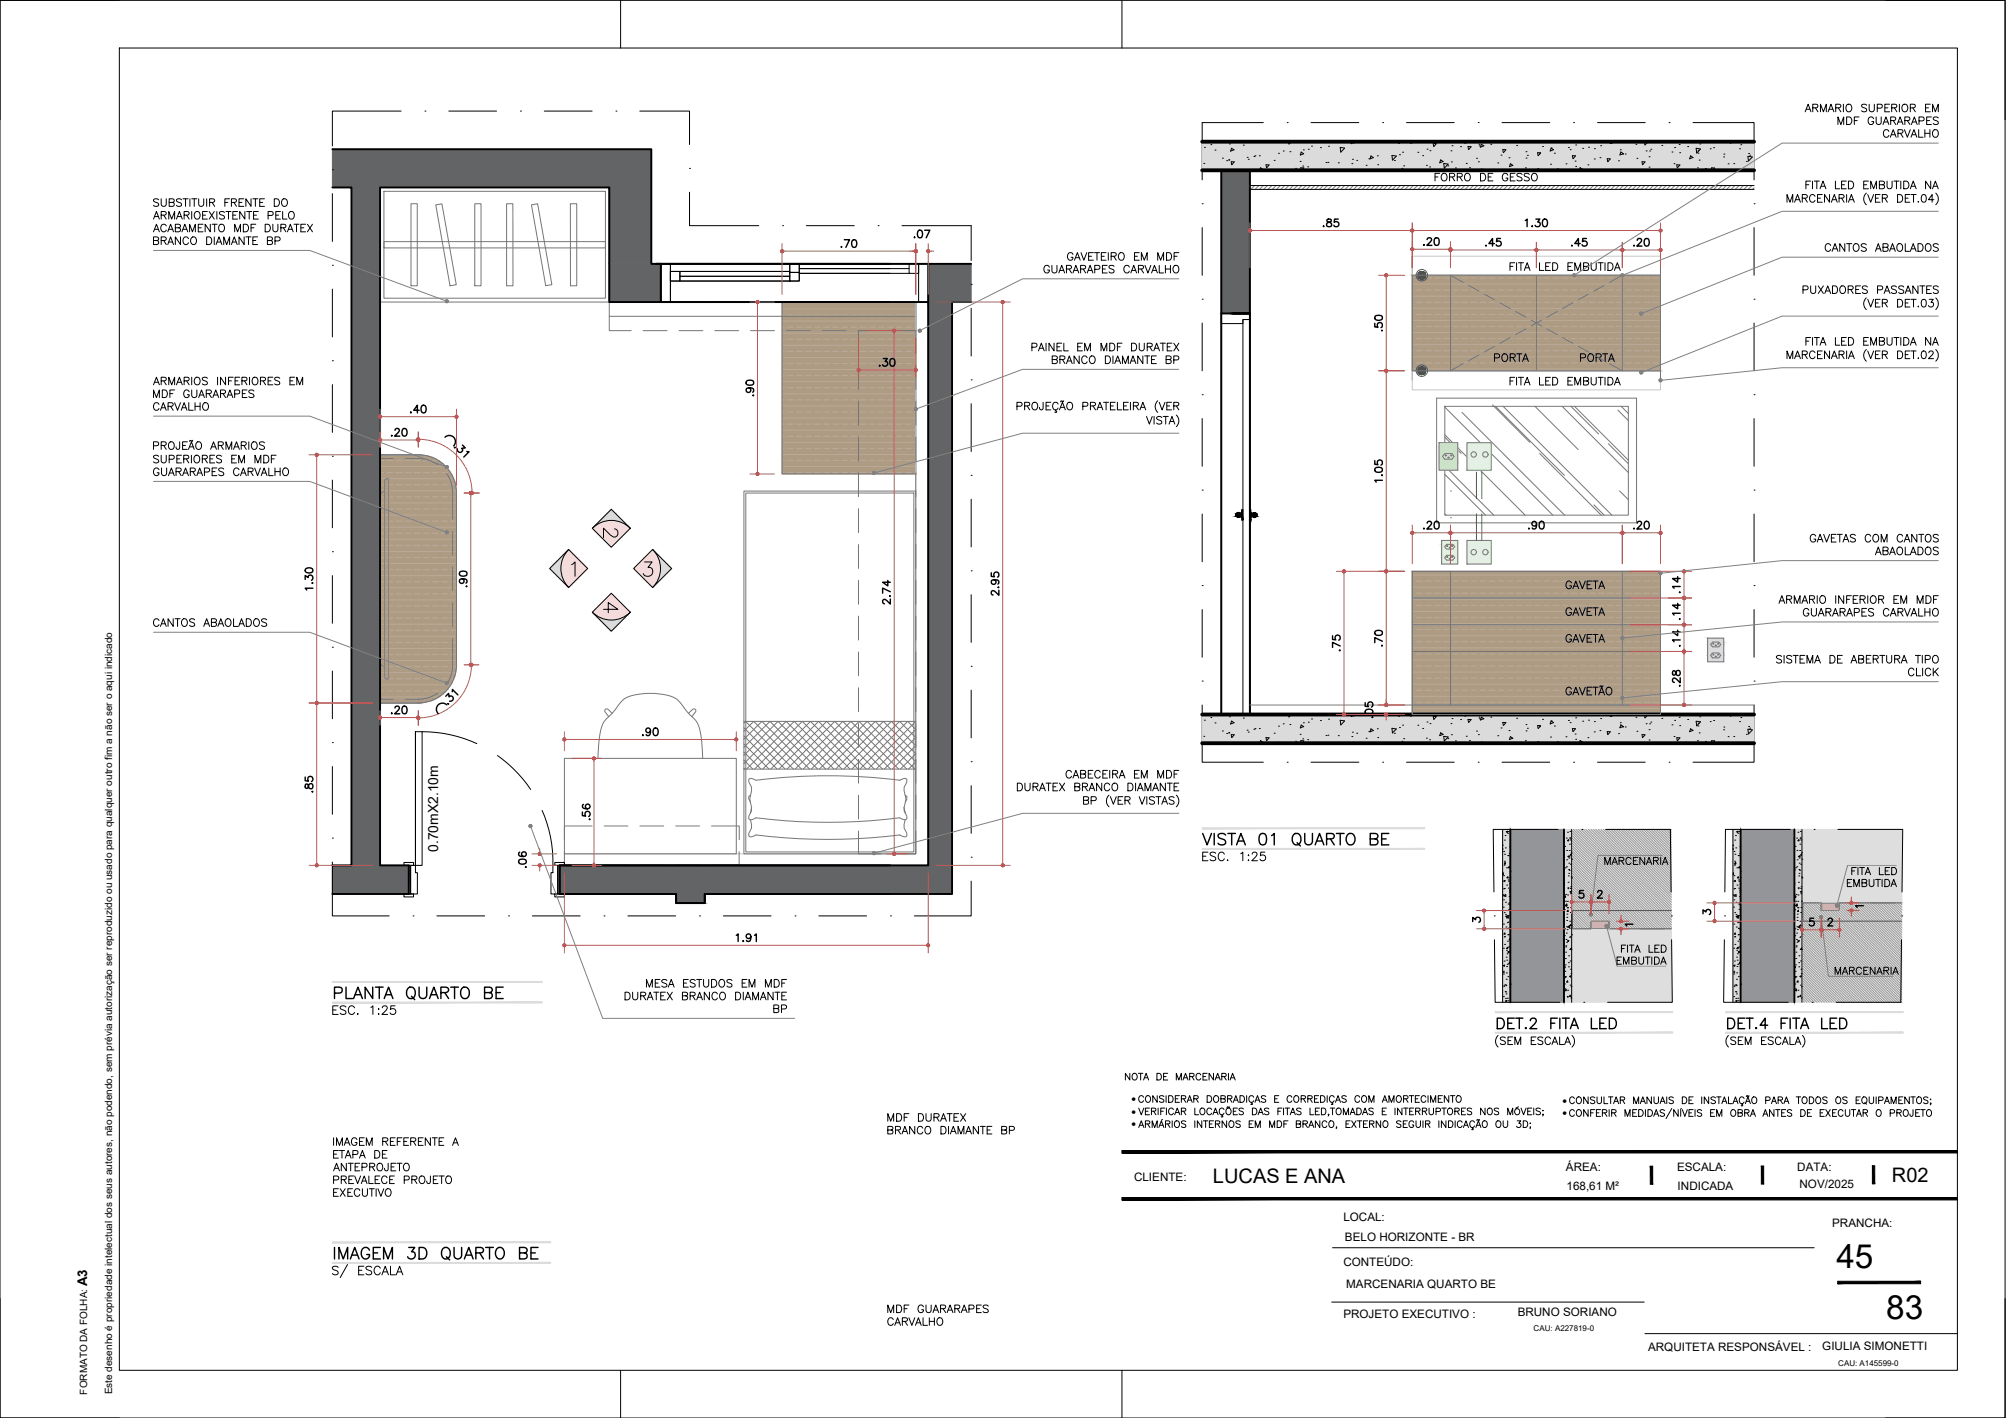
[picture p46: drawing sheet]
<svg xmlns="http://www.w3.org/2000/svg" width="420mm" height="297mm" viewBox="0 0 420 297" stroke-linecap="round" stroke-linejoin="round" font-family="sans-serif">
<defs><g id="words">
<g font-size="7">
<text x="384.6" y="265.5">45</text>
<text x="395.1" y="276.3">83</text>
</g>
<g font-size="6.2">
<text x="250.8" y="178.5">VISTA 01 QUARTO BE</text>
<text x="68.8" y="265.3">IMAGEM 3D QUARTO BE</text>
</g>
<text font-size="5.7" x="68.8" y="210.6">PLANTA QUARTO BE</text>
<g font-size="5.3">
<text x="125.2" y="113.9">2</text>
<text x="125.2" y="129.5">4</text>
<text x="312.2" y="216.6">DET.2 FITA LED</text>
<text x="360.5" y="216.6">DET.4 FITA LED</text>
</g>
<g font-size="4.9">
<text x="310.1" y="52.9">.45</text>
<text x="328.1" y="52.9">.45</text>
<text x="183.1" y="78">.30</text>
<text x="84.7" y="87.8">.40</text>
<text x="158.7" y="84.3" transform="rotate(-90 158.7 84.3)">.90</text>
<text x="318.9" y="112.2">.90</text>
<text x="340.8" y="112.2">.20</text>
<text x="98.8" y="124.2" transform="rotate(-90 98.8 124.2)">.90</text>
<text x="210.3" y="125.9" transform="rotate(-90 210.3 125.9)">2.95</text>
<text x="124.5" y="172.9" transform="rotate(-90 124.5 172.9)">.56</text>
</g>
<g font-size="4.9" fill="#c85a5a">
<text x="340.8" y="52.9">.20</text>
<text x="297" y="112.2">.20</text>
</g>
<g font-size="4.4">
<text x="175" y="52.9">.70</text>
<text x="275.9" y="48.7">.85</text>
<text x="318.2" y="48.7">1.30</text>
<text x="290.3" y="70.6" transform="rotate(-90 290.3 70.6)">.50</text>
<text x="80.8" y="92.4">.20</text>
<text x="290.3" y="102.3" transform="rotate(-90 290.3 102.3)">1.05</text>
<text x="66.3" y="124.9" transform="rotate(-90 66.3 124.9)">1.30</text>
<text x="326.7" y="124.5">GAVETA</text>
<text x="187.3" y="127.7" transform="rotate(-90 187.3 127.7)">2.74</text>
<text x="31" y="132.3">CANTOS ABAOLADOS</text>
<text x="281.5" y="137.6" transform="rotate(-90 281.5 137.6)">.75</text>
<text x="290.3" y="136.5" transform="rotate(-90 290.3 136.5)">.70</text>
<text x="352.8" y="145" transform="rotate(-90 352.8 145)">.28</text>
<text x="80.8" y="150.6">.20</text>
<text x="133.3" y="155.2">.90</text>
<text x="66.3" y="167.2" transform="rotate(-90 66.3 167.2)">.85</text>
</g>
<g font-size="4.4" fill="#c85a5a">
<text x="297" y="52.6">.20</text>
<text x="352.8" y="130.9" transform="rotate(-90 352.8 130.9)">.14</text>
<text x="352.8" y="136.5" transform="rotate(-90 352.8 136.5)">.14</text>
</g>
<g font-size="4.4" fill="#767676">
<text x="311.9" y="76.9">PORTA</text>
<text x="329.8" y="76.9">PORTA</text>
</g>
<text font-size="4.4" fill="#808080" x="352.8" y="125.2" transform="rotate(-90 352.8 125.2)">.14</text>
<g font-size="4.2">
<text x="254.1" y="247.9">LUCAS E ANA</text>
<text x="396.3" y="247.7">R02</text>
</g>
<g font-size="4">
<text x="307.3" y="194.4">3</text>
<text x="355.6" y="193">3</text>
</g>
<text font-size="2.9" x="91.8" y="178.5" transform="rotate(-90 91.8 178.5)">0.70mX2.10m</text>
<text font-size="2.8" x="18.3" y="269.4" transform="rotate(-90 18.3 269.4)">A3</text>
<g font-size="2.4">
<text x="328" y="245.3">ÁREA:</text>
<text x="351.3" y="245.3">ESCALA:</text>
<text x="376.4" y="245.3">DATA:</text>
<text x="237.5" y="247.3">CLIENTE:</text>
<text x="328.1" y="249.4">168,61 M²</text>
<text x="351.4" y="249.4">INDICADA</text>
<text x="376.9" y="248.9">NOV/2025</text>
<text x="281.4" y="255.9">LOCAL:</text>
<text x="383.8" y="257.1">PRANCHA:</text>
<text x="281.7" y="260">BELO HORIZONTE - BR</text>
<text x="281.4" y="265.1">CONTEÚDO:</text>
<text x="282" y="269.8">MARCENARIA QUARTO BE</text>
<text x="317.9" y="275.7">BRUNO SORIANO</text>
<text x="281.4" y="276.1">PROJETO EXECUTIVO :</text>
<text x="345.2" y="283">ARQUITETA RESPONSÁVEL :</text>
<text x="381.7" y="282.9">GIULIA SIMONETTI</text>
</g>
<g font-size="2.1">
<text x="237" y="230.9">·</text>
<text x="237" y="233.5">·</text>
<text x="327.3" y="231.2">·</text>
<text x="327.3" y="233.9">·</text>
<text x="237" y="236.2">·</text>
<text x="18.3" y="292.1" transform="rotate(-90 18.3 292.1)">FORMATO DA FOLHA:</text>
<text x="23.5" y="292.1" transform="rotate(-90 23.5 292.1)">Este desenho é propriedade intelectual dos seus autores, não podendo, sem prévia autorização ser reproduzido ou usado para qualquer outro fim a não ser o aqui indicado</text>
</g>
<g font-size="1.7">
<text x="321.2" y="278.9">CAU: A227819-0</text>
<text x="385" y="286.1">CAU: A145599-0</text>
</g>
</g></defs>
<!-- layer: 03-TRA_cinzaC -->
<g fill="#ae9b84" stroke="#ae9b84" stroke-width=".21">
<path d="M295.8 57.7l52 20v-20zM295.8 57.7l52 20h-52z"/>
<path d="M295.8 119.7l52 30v-30zM295.8 119.7l52 30h-52z"/>
<path d="M163.8 63.3l28 36v-36zM163.8 63.3l28 36h-28z"/>
<path d="M79.6 95.3h8.8zM79.6 95.3h8.8z"/>
<path d="M79.6 95.3l9.6 .1-.8-.1zM79.6 95.3l9.6 .1h-9.6z"/>
<path d="M79.6 95.4l10.3 .2-.7-.2zM79.6 95.4l10.3 .2h-10.3z"/>
<path d="M79.6 95.6l11.1 .3-.8-.3zM79.6 95.6l11.1 .3h-11.1z"/>
<path d="M79.6 95.9l11.8 .3-.7-.3zM79.6 95.9l11.8 .3h-11.8z"/>
<path d="M79.6 96.2l12.5 .4-.7-.4zM79.6 96.2l12.5 .4h-12.5z"/>
<path d="M79.6 96.6l13.1 .5-.6-.5zM79.6 96.6l13.1 .5h-13.1z"/>
<path d="M79.6 97.1l13.7 .5-.6-.5zM79.6 97.1l13.7 .5h-13.7z"/>
<path d="M79.6 97.6l14.2 .6-.5-.6zM79.6 97.6l14.2 .6h-14.2z"/>
<path d="M79.6 98.2l14.7 .6-.5-.6zM79.6 98.2l14.7 .6h-14.7z"/>
<path d="M79.6 98.8l15.1 .7-.4-.7zM79.6 98.8l15.1 .7h-15.1z"/>
<path d="M79.6 99.5l15.4 .7-.3-.7zM79.6 99.5l15.4 .7h-15.4z"/>
<path d="M79.6 100.2l15.7 .8-.3-.8zM79.6 100.2l15.7 .8h-15.7z"/>
<path d="M79.6 101l15.9 .7-.2-.7zM79.6 101l15.9 .7h-15.9z"/>
<path d="M79.6 101.7l16 .8-.1-.8zM79.6 101.7l16 .8h-16z"/>
<path d="M79.6 102.5l16 .8v-.8zM79.6 102.5l16 .8h-16z"/>
<path d="M79.6 103.3l16 36v-36zM79.6 103.3l16 36h-16z"/>
<path d="M79.6 139.3l16 .7v-.7zM79.6 139.3l16 .7h-16z"/>
<path d="M79.6 140l15.9 .8 .1-.8zM79.6 140l15.9 .8h-15.9z"/>
<path d="M79.6 140.8l15.7 .8 .2-.8zM79.6 140.8l15.7 .8h-15.7z"/>
<path d="M79.6 141.6l15.4 .7 .3-.7zM79.6 141.6l15.4 .7h-15.4z"/>
<path d="M79.6 142.3l15.1 .8 .3-.8zM79.6 142.3l15.1 .8h-15.1z"/>
<path d="M79.6 143.1l14.7 .6 .4-.6zM79.6 143.1l14.7 .6h-14.7z"/>
<path d="M79.6 143.7l14.2 .6 .5-.6zM79.6 143.7l14.2 .6h-14.2z"/>
<path d="M79.6 144.3l13.7 .6 .5-.6zM79.6 144.3l13.7 .6h-13.7z"/>
<path d="M79.6 144.9l13.1 .6 .6-.6zM79.6 144.9l13.1 .6h-13.1z"/>
<path d="M79.6 145.5l12.5 .4 .6-.4zM79.6 145.5l12.5 .4h-12.5z"/>
<path d="M79.6 145.9l11.8 .4 .7-.4zM79.6 145.9l11.8 .4h-11.8z"/>
<path d="M79.6 146.3l11.1 .4 .7-.4zM79.6 146.3l11.1 .4h-11.1z"/>
<path d="M79.6 146.7l10.3 .2 .8-.2zM79.6 146.7l10.3 .2h-10.3z"/>
<path d="M79.6 146.9l9.6 .2 .7-.2zM79.6 146.9l9.6 .2h-9.6z"/>
<path d="M79.6 147.1l8.8 .1 .8-.1zM79.6 147.1l8.8 .1h-8.8z"/>
<path d="M79.6 147.2h8.8zM79.6 147.2l8 .1z"/>
</g>
<g fill="none" stroke="#bbaa96" stroke-width=".21">
<path d="M295.8 59.5h52M295.8 58.2h.2M296.7 58.2h1.2M298.6 58.2h1.2M300.5 58.2h1.2M302.4 58.2h1.2M304.3 58.2h1.2M306.2 58.2h1.2M308.1 58.2h1.3M310 58.2h1.3M311.9 58.2h1.3M313.8 58.2h1.3"/>
<path d="M315.7 58.2h1.3M317.6 58.2h1.3M319.5 58.2h1.3M321.4 58.2h1.3M323.3 58.2h1.3M325.2 58.2h1.3M327.1 58.2h1.3M329 58.2h1.3M330.9 58.2h1.3M332.8 58.2h1.3M334.8 58.2h1.2M336.7 58.2h1.2"/>
<path d="M338.6 58.2h1.2M340.5 58.2h1.2M342.4 58.2h1.2M344.3 58.2h1.2M346.2 58.2h1.3M163.8 80h28M163.8 77.4h28M163.8 74.9h28M163.8 72.3h28M163.8 69.8h28M163.8 67.3h28M163.8 64.7h28"/>
<path d="M163.8 78.7h.4M163.8 76.1h.4M163.8 73.6h.4M163.8 71.1h.4M163.8 68.5h.4M163.8 66h.4M163.8 63.4h.4M164.9 78.7h1.2M164.9 76.1h1.2M164.9 73.6h1.2M164.9 71.1h1.2M164.9 68.5h1.2"/>
<path d="M164.9 66h1.2M164.9 63.4h1.2M166.8 78.7h1.2M166.8 76.1h1.2M166.8 73.6h1.2M166.8 71.1h1.2M166.8 68.5h1.2M166.8 66h1.2M166.8 63.4h1.2M168.7 78.7h1.2M168.7 76.1h1.2M168.7 73.6h1.2"/>
<path d="M168.7 71.1h1.2M168.7 68.5h1.2M168.7 66h1.2M168.7 63.4h1.2M170.6 78.7h1.3M170.6 76.1h1.3M170.6 73.6h1.3M170.6 71.1h1.3M170.6 68.5h1.3M170.6 66h1.3M170.6 63.4h1.3M172.5 78.7h1.3"/>
<path d="M172.5 76.1h1.3M172.5 73.6h1.3M172.5 71.1h1.3M172.5 68.5h1.3M172.5 66h1.3M172.5 63.4h1.3M174.4 78.7h1.3M174.4 76.1h1.3M174.4 73.6h1.3M174.4 71.1h1.3M174.4 68.5h1.3M174.4 66h1.3"/>
<path d="M174.4 63.4h1.3M176.3 78.7h1.3M176.3 76.1h1.3M176.3 73.6h1.3M176.3 71.1h1.3M176.3 68.5h1.3M176.3 66h1.3M176.3 63.4h1.3M178.2 78.7h1.3M178.2 76.1h1.3M178.2 73.6h1.3M178.2 71.1h1.3"/>
<path d="M178.2 68.5h1.3M178.2 66h1.3M178.2 63.4h1.3M180.1 78.7h1.3M180.1 76.1h1.3M180.1 73.6h1.3M180.1 71.1h1.3M180.1 68.5h1.3M180.1 66h1.3M180.1 63.4h1.3M182 71.1h1.3M182 68.5h1.3"/>
<path d="M182 66h1.3M182 63.4h1.3M183.9 71.1h1.3M183.9 68.5h1.3M183.9 66h1.3M183.9 63.4h1.3M185.8 71.1h1.3M185.8 68.5h1.3M185.8 66h1.3M185.8 63.4h1.3M187.7 71.1h1.3M187.7 68.5h1.3"/>
<path d="M187.7 66h1.3M187.7 63.4h1.3M189.6 78.7h1.3M189.6 76.1h1.3M189.6 73.6h1.3M189.6 71.1h1.3M189.6 68.5h1.3M189.6 66h1.3M189.6 63.4h1.3M191.5 78.7h.3M191.5 76.1h.3M191.5 73.6h.3"/>
<path d="M191.5 71.1h.3M191.5 68.5h.3M191.5 66h.3M191.5 63.4h.3M295.8 77.3h52M295.8 74.7h52M295.8 72.2h52M295.8 69.7h52M295.8 67.1h52M295.8 64.6h52M295.8 62h52M295.8 76h.2"/>
<path d="M295.8 73.5h.2M295.8 70.9h.2M295.8 68.4h.2M295.8 65.9h.2M295.8 63.3h.2M295.8 60.8h.2M296.7 76h1.2M296.7 73.5h1.2M296.7 70.9h1.2M296.7 68.4h1.2M296.7 65.9h1.2M296.7 63.3h1.2"/>
<path d="M296.7 60.8h1.2M298.6 76h1.2M298.6 73.5h1.2M298.6 70.9h1.2M298.6 68.4h1.2M298.6 65.9h1.2M298.6 63.3h1.2M298.6 60.8h1.2M300.5 76h1.2M300.5 73.5h1.2M300.5 70.9h1.2M300.5 68.4h1.2"/>
<path d="M300.5 65.9h1.2M300.5 63.3h1.2M300.5 60.8h1.2M302.4 76h1.2M302.4 73.5h1.2M302.4 70.9h1.2M302.4 68.4h1.2M302.4 65.9h1.2M302.4 63.3h1.2M302.4 60.8h1.2M304.3 76h1.2M304.3 73.5h1.2"/>
<path d="M304.3 70.9h1.2M304.3 68.4h1.2M304.3 65.9h1.2M304.3 63.3h1.2M304.3 60.8h1.2M306.2 76h1.2M306.2 73.5h1.2M306.2 70.9h1.2M306.2 68.4h1.2M306.2 65.9h1.2M306.2 63.3h1.2M306.2 60.8h1.2"/>
<path d="M308.1 76h1.3M308.1 73.5h1.3M308.1 70.9h1.3M308.1 68.4h1.3M308.1 65.9h1.3M308.1 63.3h1.3M308.1 60.8h1.3M310 76h1.3M310 73.5h1.3M310 70.9h1.3M310 68.4h1.3M310 65.9h1.3"/>
<path d="M310 63.3h1.3M310 60.8h1.3M311.9 70.9h1.3M311.9 68.4h1.3M311.9 65.9h1.3M311.9 63.3h1.3M311.9 60.8h1.3M313.8 70.9h1.3M313.8 68.4h1.3M313.8 65.9h1.3M313.8 63.3h1.3M313.8 60.8h1.3"/>
<path d="M315.7 70.9h1.3M315.7 68.4h1.3M315.7 65.9h1.3M315.7 63.3h1.3M315.7 60.8h1.3M317.6 70.9h1.3M317.6 68.4h1.3M317.6 65.9h1.3M317.6 63.3h1.3M317.6 60.8h1.3M319.5 70.9h1.3M319.5 68.4h1.3"/>
<path d="M319.5 65.9h1.3M319.5 63.3h1.3M319.5 60.8h1.3M321.4 76h1.3M321.4 73.5h1.3M321.4 70.9h1.3M321.4 68.4h1.3M321.4 65.9h1.3M321.4 63.3h1.3M321.4 60.8h1.3M323.3 76h1.3M323.3 73.5h1.3"/>
<path d="M323.3 70.9h1.3M323.3 68.4h1.3M323.3 65.9h1.3M323.3 63.3h1.3M323.3 60.8h1.3M325.2 76h1.3M325.2 73.5h1.3M325.2 70.9h1.3M325.2 68.4h1.3M325.2 65.9h1.3M325.2 63.3h1.3M325.2 60.8h1.3"/>
<path d="M327.1 76h1.3M327.1 73.5h1.3M327.1 70.9h1.3M327.1 68.4h1.3M327.1 65.9h1.3M327.1 63.3h1.3M327.1 60.8h1.3M329 70.9h1.3M329 68.4h1.3M329 65.9h1.3M329 63.3h1.3M329 60.8h1.3"/>
<path d="M330.9 70.9h1.3M330.9 68.4h1.3M330.9 65.9h1.3M330.9 63.3h1.3M330.9 60.8h1.3M332.8 70.9h1.3M332.8 68.4h1.3M332.8 65.9h1.3M332.8 63.3h1.3M332.8 60.8h1.3M334.8 70.9h1.2M334.8 68.4h1.2"/>
<path d="M334.8 65.9h1.2M334.8 63.3h1.2M334.8 60.8h1.2M336.7 70.9h1.2M336.7 68.4h1.2M336.7 65.9h1.2M336.7 63.3h1.2M336.7 60.8h1.2M338.6 70.9h1.2M338.6 68.4h1.2M338.6 65.9h1.2M338.6 63.3h1.2"/>
<path d="M338.6 60.8h1.2M340.5 76h1.2M340.5 73.5h1.2M340.5 70.9h1.2M340.5 68.4h1.2M340.5 65.9h1.2M340.5 63.3h1.2M340.5 60.8h1.2M342.4 76h1.2M342.4 73.5h1.2M342.4 70.9h1.2M342.4 68.4h1.2"/>
<path d="M342.4 65.9h1.2M342.4 63.3h1.2M342.4 60.8h1.2M344.3 76h1.2M344.3 73.5h1.2M344.3 70.9h1.2M344.3 68.4h1.2M344.3 65.9h1.2M344.3 63.3h1.2M344.3 60.8h1.2M346.2 76h1.3M346.2 73.5h1.3"/>
<path d="M346.2 70.9h1.3M346.2 68.4h1.3M346.2 65.9h1.3M346.2 63.3h1.3M346.2 60.8h1.3M79.6 97.7h13.8M79.6 99h.8M79.6 96.5h.8M81 99h1.3M81 96.5h1.3M83 99h1.2M83 96.5h1.2"/>
<path d="M84.9 99h1.2M84.9 96.5h1.2M86.8 99h1.2M86.8 96.5h1.2M88.7 99h1.2M88.7 96.5h1.2M90.6 99h1.2M90.6 96.5h1.2M92.5 99h1.2M163.8 97.7h28M163.8 95.2h28M163.8 92.7h28"/>
<path d="M163.8 90.1h28M163.8 87.6h28M163.8 85h28M163.8 82.5h28M163.8 99h.4M163.8 96.5h.4M163.8 93.9h.4M163.8 91.4h.4M163.8 88.8h.4M163.8 86.3h.4M163.8 83.8h.4M163.8 81.2h.4"/>
<path d="M164.9 99h1.2M164.9 96.5h1.2M164.9 93.9h1.2M164.9 91.4h1.2M164.9 88.8h1.2M164.9 86.3h1.2M164.9 83.8h1.2M164.9 81.2h1.2M166.8 99h1.2M166.8 96.5h1.2M166.8 93.9h1.2M166.8 91.4h1.2"/>
<path d="M166.8 88.8h1.2M166.8 86.3h1.2M166.8 83.8h1.2M166.8 81.2h1.2M168.7 99h1.2M168.7 96.5h1.2M168.7 93.9h1.2M168.7 91.4h1.2M168.7 88.8h1.2M168.7 86.3h1.2M168.7 83.8h1.2M168.7 81.2h1.2"/>
<path d="M170.6 99h1.3M170.6 96.5h1.3M170.6 93.9h1.3M170.6 91.4h1.3M170.6 88.8h1.3M170.6 86.3h1.3M170.6 83.8h1.3M170.6 81.2h1.3M172.5 99h1.3M172.5 96.5h1.3M172.5 93.9h1.3M172.5 91.4h1.3"/>
<path d="M172.5 88.8h1.3M172.5 86.3h1.3M172.5 83.8h1.3M172.5 81.2h1.3M174.4 99h1.3M174.4 96.5h1.3M174.4 93.9h1.3M174.4 91.4h1.3M174.4 88.8h1.3M174.4 86.3h1.3M174.4 83.8h1.3M174.4 81.2h1.3"/>
<path d="M176.3 99h1.3M176.3 96.5h1.3M176.3 93.9h1.3M176.3 91.4h1.3M176.3 88.8h1.3M176.3 86.3h1.3M176.3 83.8h1.3M176.3 81.2h1.3M178.2 99h1.3M178.2 96.5h1.3M178.2 93.9h1.3M178.2 91.4h1.3"/>
<path d="M178.2 88.8h1.3M178.2 86.3h1.3M178.2 83.8h1.3M178.2 81.2h1.3M180.1 99h1.3M180.1 96.5h1.3M180.1 93.9h1.3M180.1 91.4h1.3M180.1 88.8h1.3M180.1 86.3h1.3M180.1 83.8h1.3M180.1 81.2h1.3"/>
<path d="M182 99h1.3M182 96.5h1.3M182 93.9h1.3M182 91.4h1.3M182 88.8h1.3M182 86.3h1.3M182 83.8h1.3M182 81.2h1.3M183.9 99h1.3M183.9 96.5h1.3M183.9 93.9h1.3M183.9 91.4h1.3"/>
<path d="M183.9 88.8h1.3M183.9 86.3h1.3M183.9 83.8h1.3M183.9 81.2h1.3M185.8 99h1.3M185.8 96.5h1.3M185.8 93.9h1.3M185.8 91.4h1.3M185.8 88.8h1.3M185.8 86.3h1.3M185.8 83.8h1.3M185.8 81.2h1.3"/>
<path d="M187.7 99h1.3M187.7 96.5h1.3M187.7 93.9h1.3M187.7 91.4h1.3M187.7 88.8h1.3M187.7 86.3h1.3M187.7 83.8h1.3M187.7 81.2h1.3M189.6 99h1.3M189.6 96.5h1.3M189.6 93.9h1.3M189.6 91.4h1.3"/>
<path d="M189.6 88.8h1.3M189.6 86.3h1.3M189.6 83.8h1.3M189.6 81.2h1.3M191.5 99h.3M191.5 96.5h.3M191.5 93.9h.3M191.5 91.4h.3M191.5 88.8h.3M191.5 86.3h.3M191.5 83.8h.3M191.5 81.2h.3"/>
<path d="M79.6 118.1h16M79.6 115.5h16M79.6 113h16M79.6 110.4h16M79.6 107.9h16M79.6 105.4h16M79.6 102.8h16M79.6 100.3h15.4M79.6 119.3h.8M79.6 116.8h.8M79.6 114.2h.8M79.6 111.7h.8"/>
<path d="M79.6 109.2h.8M79.6 106.6h.8M79.6 104.1h.8M79.6 101.5h.8M81 119.3h1.3M81 116.8h1.3M81 114.2h1.3M81 111.7h1.3M81 109.2h1.3M81 106.6h1.3M81 104.1h1.3M81 101.5h1.3"/>
<path d="M83 119.3h1.2M83 116.8h1.2M83 114.2h1.2M83 111.7h1.2M83 109.2h1.2M83 106.6h1.2M83 104.1h1.2M83 101.5h1.2M84.9 119.3h1.2M84.9 116.8h1.2M84.9 114.2h1.2M84.9 111.7h1.2"/>
<path d="M84.9 109.2h1.2M84.9 106.6h1.2M84.9 104.1h1.2M84.9 101.5h1.2M86.8 119.3h1.2M86.8 116.8h1.2M86.8 114.2h1.2M86.8 111.7h1.2M86.8 109.2h1.2M86.8 106.6h1.2M86.8 104.1h1.2M86.8 101.5h1.2"/>
<path d="M88.7 119.3h1.2M88.7 116.8h1.2M88.7 114.2h1.2M88.7 111.7h1.2M88.7 109.2h1.2M88.7 106.6h1.2M88.7 104.1h1.2M88.7 101.5h1.2M90.6 119.3h1.2M90.6 116.8h1.2M90.6 114.2h1.2M90.6 111.7h1.2"/>
<path d="M90.6 109.2h1.2M90.6 106.6h1.2M90.6 104.1h1.2M90.6 101.5h1.2M92.5 119.3h1.2M92.5 116.8h1.2M92.5 114.2h1.2M92.5 111.7h1.2M92.5 109.2h1.2M92.5 106.6h1.2M92.5 104.1h1.2M92.5 101.5h1.2"/>
<path d="M94.4 116.8h1.2M94.4 114.2h1.2M94.4 111.7h1.2M94.4 109.2h1.2M94.4 106.6h1.2M94.4 104.1h1.2M94.4 101.5h1M79.6 138.4h16M79.6 135.8h16M79.6 133.3h16M79.6 130.8h16M79.6 128.2h16"/>
<path d="M79.6 125.7h16M79.6 123.1h16M79.6 120.6h16M79.6 139.6h.8M79.6 137.1h.8M79.6 134.6h.8M79.6 132h.8M79.6 129.5h.8M79.6 126.9h.8M79.6 124.4h.8M79.6 121.9h.8M81 139.6h1.3"/>
<path d="M81 137.1h1.3M81 134.6h1.3M81 132h1.3M81 129.5h1.3M81 126.9h1.3M81 124.4h1.3M81 121.9h1.3M83 139.6h1.2M83 137.1h1.2M83 134.6h1.2M83 132h1.2M83 129.5h1.2"/>
<path d="M83 126.9h1.2M83 124.4h1.2M83 121.9h1.2M84.9 139.6h1.2M84.9 137.1h1.2M84.9 134.6h1.2M84.9 132h1.2M84.9 129.5h1.2M84.9 126.9h1.2M84.9 124.4h1.2M84.9 121.9h1.2M86.8 139.6h1.2"/>
<path d="M86.8 137.1h1.2M86.8 134.6h1.2M86.8 132h1.2M86.8 129.5h1.2M86.8 126.9h1.2M86.8 124.4h1.2M86.8 121.9h1.2M88.7 139.6h1.2M88.7 137.1h1.2M88.7 134.6h1.2M88.7 132h1.2M88.7 129.5h1.2"/>
<path d="M88.7 126.9h1.2M88.7 124.4h1.2M88.7 121.9h1.2M90.6 139.6h1.2M90.6 137.1h1.2M90.6 134.6h1.2M90.6 132h1.2M90.6 129.5h1.2M90.6 126.9h1.2M90.6 124.4h1.2M90.6 121.9h1.2M92.5 139.6h1.2"/>
<path d="M92.5 137.1h1.2M92.5 134.6h1.2M92.5 132h1.2M92.5 129.5h1.2M92.5 126.9h1.2M92.5 124.4h1.2M92.5 121.9h1.2M94.4 139.6h1.2M94.4 137.1h1.2M94.4 134.6h1.2M94.4 132h1.2M94.4 129.5h1.2"/>
<path d="M94.4 126.9h1.2M295.8 138.2h52M295.8 135.7h52M295.8 133.2h52M295.8 130.6h52M295.8 128.1h52M295.8 125.5h52M295.8 123h52M295.8 120.5h52M295.8 139.5h.2M295.8 137h.2M295.8 134.4h.2"/>
<path d="M295.8 131.9h.2M295.8 129.4h.2M295.8 126.8h.2M295.8 124.3h.2M295.8 121.7h.2M296.7 139.5h1.2M296.7 137h1.2M296.7 134.4h1.2M296.7 131.9h1.2M296.7 129.4h1.2M296.7 126.8h1.2M296.7 124.3h1.2"/>
<path d="M296.7 121.7h1.2M298.6 139.5h1.2M298.6 137h1.2M298.6 134.4h1.2M298.6 131.9h1.2M298.6 129.4h1.2M298.6 126.8h1.2M298.6 124.3h1.2M298.6 121.7h1.2M300.5 139.5h1.2M300.5 137h1.2M300.5 134.4h1.2"/>
<path d="M300.5 131.9h1.2M300.5 129.4h1.2M300.5 126.8h1.2M300.5 124.3h1.2M300.5 121.7h1.2M302.4 139.5h1.2M302.4 137h1.2M302.4 134.4h1.2M302.4 131.9h1.2M302.4 129.4h1.2M302.4 126.8h1.2M302.4 124.3h1.2"/>
<path d="M302.4 121.7h1.2M304.3 139.5h1.2M304.3 137h1.2M304.3 134.4h1.2M304.3 131.9h1.2M304.3 129.4h1.2M304.3 126.8h1.2M304.3 124.3h1.2M304.3 121.7h1.2M306.2 139.5h1.2M306.2 137h1.2M306.2 134.4h1.2"/>
<path d="M306.2 131.9h1.2M306.2 129.4h1.2M306.2 126.8h1.2M306.2 124.3h1.2M306.2 121.7h1.2M308.1 139.5h1.3M308.1 137h1.3M308.1 134.4h1.3M308.1 131.9h1.3M308.1 129.4h1.3M308.1 126.8h1.3M308.1 124.3h1.3"/>
<path d="M308.1 121.7h1.3M310 139.5h1.3M310 137h1.3M310 134.4h1.3M310 131.9h1.3M310 129.4h1.3M310 126.8h1.3M310 124.3h1.3M310 121.7h1.3M311.9 139.5h1.3M311.9 137h1.3M311.9 134.4h1.3"/>
<path d="M311.9 131.9h1.3M311.9 129.4h1.3M311.9 126.8h1.3M311.9 124.3h1.3M311.9 121.7h1.3M313.8 139.5h1.3M313.8 137h1.3M313.8 134.4h1.3M313.8 131.9h1.3M313.8 129.4h1.3M313.8 126.8h1.3M313.8 124.3h1.3"/>
<path d="M313.8 121.7h1.3M315.7 139.5h1.3M315.7 137h1.3M315.7 134.4h1.3M315.7 131.9h1.3M315.7 129.4h1.3M315.7 126.8h1.3M315.7 124.3h1.3M315.7 121.7h1.3M317.6 139.5h1.3M317.6 137h1.3M317.6 134.4h1.3"/>
<path d="M317.6 131.9h1.3M317.6 129.4h1.3M317.6 126.8h1.3M317.6 124.3h1.3M317.6 121.7h1.3M319.5 139.5h1.3M319.5 137h1.3M319.5 134.4h1.3M319.5 131.9h1.3M319.5 129.4h1.3M319.5 126.8h1.3M319.5 124.3h1.3"/>
<path d="M319.5 121.7h1.3M321.4 139.5h1.3M321.4 137h1.3M321.4 134.4h1.3M321.4 131.9h1.3M321.4 129.4h1.3M321.4 126.8h1.3M321.4 124.3h1.3M321.4 121.7h1.3M323.3 139.5h1.3M323.3 137h1.3M323.3 134.4h1.3"/>
<path d="M323.3 131.9h1.3M323.3 129.4h1.3M323.3 126.8h1.3M323.3 124.3h1.3M323.3 121.7h1.3M325.2 139.5h1.3M325.2 137h1.3M325.2 134.4h1.3M325.2 131.9h1.3M325.2 129.4h1.3M325.2 126.8h1.3M327.1 139.5h1.3"/>
<path d="M327.1 137h1.3M327.1 134.4h1.3M327.1 131.9h1.3M327.1 129.4h1.3M327.1 126.8h1.3M329 139.5h1.3M329 137h1.3M329 134.4h1.3M329 131.9h1.3M329 129.4h1.3M329 126.8h1.3M330.9 139.5h1.3"/>
<path d="M330.9 137h1.3M330.9 134.4h1.3M330.9 131.9h1.3M330.9 129.4h1.3M330.9 126.8h1.3M332.8 139.5h1.3M332.8 137h1.3M332.8 134.4h1.3M332.8 131.9h1.3M332.8 129.4h1.3M332.8 126.8h1.3M334.8 139.5h1.2"/>
<path d="M334.8 137h1.2M334.8 134.4h1.2M334.8 131.9h1.2M334.8 129.4h1.2M334.8 126.8h1.2M336.7 139.5h1.2M336.7 137h1.2M336.7 134.4h1.2M336.7 131.9h1.2M336.7 129.4h1.2M336.7 126.8h1.2M338.6 139.5h1.2"/>
<path d="M338.6 137h1.2M338.6 134.4h1.2M338.6 131.9h1.2M338.6 129.4h1.2M338.6 126.8h1.2M338.6 124.3h1.2M338.6 121.7h1.2M340.5 139.5h1.2M340.5 137h1.2M340.5 134.4h1.2M340.5 131.9h1.2M340.5 129.4h1.2"/>
<path d="M340.5 126.8h1.2M340.5 124.3h1.2M340.5 121.7h1.2M342.4 139.5h1.2M342.4 137h1.2M342.4 134.4h1.2M342.4 131.9h1.2M342.4 129.4h1.2M342.4 126.8h1.2M342.4 124.3h1.2M342.4 121.7h1.2M344.3 139.5h1.2"/>
<path d="M344.3 137h1.2M344.3 134.4h1.2M344.3 131.9h1.2M344.3 129.4h1.2M344.3 126.8h1.2M344.3 124.3h1.2M344.3 121.7h1.2M346.2 139.5h1.3M346.2 137h1.3M346.2 134.4h1.3M346.2 131.9h1.3M346.2 129.4h1.3"/>
<path d="M346.2 126.8h1.3M346.2 124.3h1.3M346.2 121.7h1.3M79.6 146h12.3M79.6 143.5h14.8M79.6 140.9h15.8M79.6 144.7h.8M79.6 142.2h.8M81 144.7h1.3M81 142.2h1.3M83 144.7h1.2M83 142.2h1.2"/>
<path d="M84.9 144.7h1.2M84.9 142.2h1.2M86.8 144.7h1.2M86.8 142.2h1.2M88.7 144.7h1.2M88.7 142.2h1.2M90.6 144.7h1.2M90.6 142.2h1.2M92.5 144.7h1M92.5 142.2h1.2M94.4 142.2h.7M295.8 148.4h52"/>
<path d="M295.8 145.9h52M295.8 143.3h52M295.8 140.8h52M295.8 147.1h.2M295.8 144.6h.2M295.8 142.1h.2M296.7 147.1h1.2M296.7 144.6h1.2M296.7 142.1h1.2M298.6 147.1h1.2M298.6 144.6h1.2M298.6 142.1h1.2"/>
<path d="M300.5 147.1h1.2M300.5 144.6h1.2M300.5 142.1h1.2M302.4 147.1h1.2M302.4 144.6h1.2M302.4 142.1h1.2M304.3 147.1h1.2M304.3 144.6h1.2M304.3 142.1h1.2M306.2 147.1h1.2M306.2 144.6h1.2M306.2 142.1h1.2"/>
<path d="M308.1 147.1h1.3M308.1 144.6h1.3M308.1 142.1h1.3M310 147.1h1.3M310 144.6h1.3M310 142.1h1.3M311.9 147.1h1.3M311.9 144.6h1.3M311.9 142.1h1.3M313.8 147.1h1.3M313.8 144.6h1.3M313.8 142.1h1.3"/>
<path d="M315.7 147.1h1.3M315.7 144.6h1.3M315.7 142.1h1.3M317.6 147.1h1.3M317.6 144.6h1.3M317.6 142.1h1.3M319.5 147.1h1.3M319.5 144.6h1.3M319.5 142.1h1.3M321.4 147.1h1.3M321.4 144.6h1.3M321.4 142.1h1.3"/>
<path d="M323.3 147.1h1.3M323.3 144.6h1.3M323.3 142.1h1.3M325.2 147.1h1.3M325.2 144.6h1.3M325.2 142.1h1.3M327.1 147.1h1.3M327.1 144.6h1.3M327.1 142.1h1.3M329 147.1h1.3M329 144.6h1.3M329 142.1h1.3"/>
<path d="M330.9 147.1h1.3M330.9 144.6h1.3M330.9 142.1h1.3M332.8 147.1h1.3M332.8 144.6h1.3M332.8 142.1h1.3M334.8 147.1h1.2M334.8 144.6h1.2M334.8 142.1h1.2M336.7 147.1h1.2M336.7 144.6h1.2M336.7 142.1h1.2"/>
<path d="M338.6 147.1h1.2M338.6 144.6h1.2M338.6 142.1h1.2M340.5 147.1h1.2M340.5 144.6h1.2M340.5 142.1h1.2M342.4 147.1h1.2M342.4 144.6h1.2M342.4 142.1h1.2M344.3 147.1h1.2M344.3 144.6h1.2M344.3 142.1h1.2"/>
<path d="M346.2 147.1h1.3M346.2 144.6h1.3M346.2 142.1h1.3"/>
</g>
<g fill="none" stroke="#767676" stroke-width=".21">
<path d="M80.4 50.6h46.4v1.3h-46.4zM86.1 42.7h1.3v17.2h-1.3zM91.3 42.9l1.3-.2 3 16.9-1.3 .3zM99.4 42.7h1.4v17.2h-1.4zM106.1 42.7h1.3v17.2h-1.3zM111.3 42.9l1.3-.2 3 16.9-1.3 .2zM119.5 42.7h1.3v17.2h-1.3zM132.2 63.3h-4.6v6h4.6M134.7 69.3h5M134.7 63.3h5M142.2 69.3h5M142.2 63.3h5"/>
<path d="M149.7 69.3h5M149.7 63.3h5M157.2 69.3h5M157.2 63.3h5M164.7 69.3h5M164.7 63.3h5M172.2 69.3h5M172.2 63.3h5M179.7 69.3h5M179.7 63.3h5M179.8 76.6v5M184.6 69.3h-4.8v4.8"/>
<path d="M187 69.3h4.8v4.8M187.2 63.3h4.6v6h-4.6M191.8 76.6v5M82.4 96.1h-2.8v5.2M84.9 96.1a11.3 11.3 0 0 1 5.6 .6l1.2 .7M93.5 99.1l.4 .6a7 7 0 0 1 .9 3.6v5.5M179.8 84.1v5M179.8 91.6v5M179.8 99.1v5M191.8 84.1v5M191.8 91.6v5M191.8 99.1v5"/>
<path d="M79.6 103.8v5M79.6 111.3v5M79.6 118.8v5M94.8 111.3v5M155.8 102.9h36v76h-36zM156.2 103.3h35.2v75.2h-35.2zM179.8 106.6v5M179.8 114.1v5M191.8 106.6v5M191.8 114.1v5M79.6 126.3v5M79.6 133.8v5"/>
<path d="M94.8 133.8v5.5a6.7 6.7 0 0 1-1.3 4.1M94.8 126.3v5M179.8 121.6v5M179.8 129.1v5M179.8 136.6v5M191.8 121.6v5M191.8 129.1v5M191.8 136.6v5M79.6 141.3v5.2h2.8M91.7 145.2l-1.9 .9-2.2 .4M125.2 158.9a19.4 19.4 0 0 1 1.2-7.5l1.8-2a12.3 12.3 0 0 1 3.1-3.3 14 14 0 0 1 10.1 .2l1.1 .9 2.1 2.6a5.5 5.5 0 0 1 2.2 4.4l.4 4.7M128.2 149.4l-.8-.8a.41 .41 0 0 0-.6 0 .41 .41 0 0 0 0 .6l.7 .9"/>
<path d="M144.2 149.4l.8-.8a.41 .41 0 0 1 .6 0 .41 .41 0 0 1 0 .6l-.7 .9M155.8 151.1h36l-10 10M155.8 160l8.9-8.9 10 10M155.8 158.2l7.2-7.1 10 10M155.8 156.6l5.5-5.5 10 10M155.8 154.9l3.8-3.8 10 10M155.8 153.2l2.1-2.1 10 10M155.8 151.5l.4-.4 10 10M155.8 152.4l8.7 8.7M155.8 154.1l7 7M155.8 155.8l5.3 5.3M155.8 157.5l3.6 3.6"/>
<path d="M155.8 159.2l1.9 1.9M179.8 144.1v5M179.8 151.6v5M179.8 159.1v5M191.8 144.1v5M191.8 151.6v5M191.8 159.1v5M118.2 178.4v2.9h5.8M124 173h-5.8v2.9M126.5 173h5M134 173h5M141.5 173h5"/>
<path d="M149 173h5.8v2.9M154.8 178.4v2.9h-5.8M155.8 160.9l.2 .2M155.8 161.1h36M156.4 161.1l9.9-10 10.1 10M157.2 166.6l-.4 .2v.6l.4 .6M157.2 171.7a2.49 2.49 0 0 1-.4 2.8v.6a1.19 1.19 0 0 0 1.5-.2 121.9 121.9 0 0 0 30.1 0 1.19 1.19 0 0 0 1.5 .2v-.6a2.49 2.49 0 0 1-.3-2.8M157.4 169.1l-.2 1.3M158.1 161.1l9.9-10 10.1 10M158.3 163.5a1.24 1.24 0 0 0-1.5-.3v.6a2.63 2.63 0 0 1 .4 3l-.2 .6 .2 .6a2.63 2.63 0 0 1-.4 2.9v.6a1.17 1.17 0 0 0 1.5-.2 119.2 119.2 0 0 0 30.1 0 1.17 1.17 0 0 0 1.5 .2v-.6a2.59 2.59 0 0 1-.3-2.9l.2-.6-.2-.6a2.59 2.59 0 0 1 .3-3v-.6a1.24 1.24 0 0 0-1.5 .3M158.4 163.4a120.9 120.9 0 0 1 30 0M159.7 161.1l10.1-10 9.9 10"/>
<path d="M161.4 161.1l10-10 10 10M163.2 161.1l9.9-10 10 10M164.8 161.1l10-10 10 10M166.5 161.1l10-10 10 10M168.2 161.1l10-10 10 10M169.9 161.1l10-10 10 10M171.6 161.1l10-10 10 10M173.3 161.1l10-10 8.5 8.5-1.5 1.5M175 161.1l10-10 6.8 6.8-3.2 3.2M176.7 161.1l10-10 5.1 5.1-4.9 4.9M178.4 161.1l10-10 3.4 3.4-6.6 6.6M179.8 174.1v4.8h4.8"/>
<path d="M179.8 166.6v5M180.1 161.1l10-10 1.7 1.7-8.3 8.3M189.4 169.1l.2 1.3M189.6 166.6l.3 .2v.6l-.3 .6M191.8 174.1v4.8h-4.8M191.8 166.6v5M126.5 181.3h5M134 181.3h5M141.5 181.3h5M343.6 194.6h5M391.8 189.1h5.1"/>
</g>
<!-- layer: 04-BLO_mobiliario -->
<g fill="none" stroke="#767676" stroke-width=".21">
<path d="M79.6 39.3h48v24h-48zM80.4 40.1h46.4v22.4h-46.4zM295.8 57.7h52v20h-52zM295.8 57.7h52M295.8 53.7v26M306.5 59.2l-2.7-1.5v20l2.7-1.5M307.6 59.8l2.2 1.2M321.8 57.7v20M336 59.8l-2.2 1.2M337.1 59.2l2.7-1.5v20M347.8 53.7v26M127.6 66.3h64.2"/>
<path d="M163.8 63.3h28v36h-28zM295.8 77.7h52M309.8 74.3l-2.2 1.3M310.9 61.6l2.2 1.2M314.2 63.4l2.1 1.3M316.3 70.7l-2.1 1.2M317.4 65.2l2.2 1.3M319.6 68.9l-2.2 1.2M320.7 67.1l2.2 1.2M322.9 67.1l-2.2 1.2M324 68.9l2.2 1.2M326.2 65.2l-2.2 1.3"/>
<path d="M327.3 70.7l2.1 1.2M329.4 63.4l-2.1 1.3M332.7 61.6l-2.2 1.2M73.6 95.3h14a8 8 0 0 1 8 8v36M79.6 95.3v52l8-.1a8 8 0 0 0 8-7.9M300.9 83.4h41.9v26.1h-41.9zM302.6 85.1h38.5v22.8h-38.5zM302.6 85.3l22.6 22.6M302.6 97.6l10.3 10.3M302.6 91.6l3.4 3.4M302.6 91.1l16.8 16.8M302.6 99.4l8.5 8.5"/>
<path d="M303.3 93.6l-1.5 2.6M306.2 86.4l21.5 21.5M312.6 84.8l7.8 7.9M313.2 85.1l14.5 14.5M314.8 85.1l22.8 22.8M321.5 85.1l9.1 9.1M322.5 95l12.9 12.9M327.2 85.1l13.9 13.9M329 85.1l5.8 5.8M329.8 85.1l11.3 11.3M336.9 92.9l4.2 4.2M338.9 85.9l2.2 2.2"/>
<path d="M339.6 85.1l1.5 1.5M295.8 119.7h52v30h-52zM303.8 102.9h.1M303.8 119.7v28M333.8 105.8l2.2 2.1M339.2 102.8l1.9 1.9M339.8 119.7v28M295.8 125.3h52M295.8 130.9h52M295.8 136.5h52M118.2 158.9h36v20h-36zM261.8 147.7h105.6"/>
<path d="M295.8 149.7v-30h52v30"/>
</g>
<path d="M191.8 63.3h2.6v118h-76.2v-2.4h73.6zM303.8 118.1h.1" fill="none" stroke="#c7c8ca" stroke-width=".21"/>
<!-- layer: ARQ-LAYOUT -->
<path d="M79.6 103.8v34.9M79.6 103.8a.88 .88 0 0 1 .9-.9v36.7a.92 .92 0 0 1-.9-.9M80.5 100.7v41.1M80.6 100.7a.48 .48 0 0 1 .3-.4 .48 .48 0 0 1 .5 .2v41.5M80.6 141.8l.2 .4h.2M81.4 142v.2h-.4M333.3 193h3.6v1.5h-3.6zM381.6 189.2h3.5v1.5h-3.5z" fill="none" stroke="#808080" stroke-width=".21"/>
<!-- layer: 04-BLO_mobiliario -->
<g fill="#636466" stroke="#636466" stroke-width=".21">
<path d="M194.4 55.3l9 8v-8zM194.4 55.3l9 8h-9z"/>
<path d="M194.4 63.3l5 118v-118zM194.4 63.3l5 118h-5z"/>
<path d="M117.2 181.3l82.2 6v-6zM117.2 181.3l82.2 6h-82.2z"/>
<path d="M141.6 187.3l6 1.9v-1.9zM141.6 187.3l6 1.9h-6z"/>
<path d="M69.6 31.3l66.8 8v-8zM69.6 31.3l66.8 8h-66.8z"/>
<path d="M127.6 39.3l8.8 16v-16zM127.6 39.3l8.8 16h-8.8z"/>
<path d="M127.6 55.3l10.8 8v-8zM127.6 55.3l10.8 8h-10.8z"/>
<path d="M73.6 39.3l6 142v-142zM73.6 39.3l6 142h-6z"/>
<path d="M117.2 181.3l69.2 6v-6zM117.2 181.3l69.2 6h-69.2z"/>
<path d="M69.6 181.3l16 6v-6zM69.6 181.3l16 6h-16z"/>
<path d="M141.6 187.3l6 .9v-.9zM141.6 187.3l6 .9h-6z"/>
<path d="M141.6 188.2l6 1v-1zM141.6 188.2l6 1h-6z"/>
<path d="M255.8 35.7l6 30v-30zM255.8 35.7l6 30h-6z"/>
</g>
<!-- layer: 02-PRJ_parede -->
<path d="M69.6 39.3h4v142h-4M69.6 31.3h66.8v24h2v8h-10.8v-24h-48v142h6v6h-16M255.8 35.7v114M261.8 35.7v114M137.4 55.3h57M203.4 55.3h-9v126h-77.2v6h24.4v1.9h6v-1.9h51.8v-124h4M138.4 63.3h56M255.8 65.7h6M257.8 65.7h4h-3.6M186.4 181.3h-69.2v6h24.4v1.9h6v-1.9h38.8" fill="none" stroke="#000" stroke-width=".4"/>
<!-- layer: 0 -->
<path d="M138.4 55.3h2v8h-2zM140.4 56.9h2v2h-2zM142.4 58.9h23M142.4 57.9h23M142.4 56.9h23M165.4 57.1h2v1.8h-2zM165.4 55.3h2v1.8h-2zM167.4 56.3h19M167.4 57.3h19" fill="none" stroke="#000" stroke-width=".21"/>
<!-- layer: 02-PRJ_esquadrias -->
<g fill="none" stroke="#000" stroke-width=".21">
<path d="M138.4 55.3h2v8h-2zM140.4 56.9h2v2h-2zM142.4 58.9h23M142.4 57.9h23M142.4 56.9h23M165.4 57.1h2v1.8h-2zM165.4 55.3h2v1.8h-2zM167.4 56.3h23M167.4 57.3h23M167.4 55.3h23M190.4 55.3h2v2h-2zM192.4 55.3h2v8h-2z"/>
<path d="M87 153.3v28h1.4v-28h-1.4v28M88.4 153.3a27.5 27.5 0 0 1 11.5 2.5M104.2 158.3l1 .7a27.3 27.3 0 0 1 5.9 6.4M113.5 169.8a26.5 26.5 0 0 1 2.3 11.5M84.6 180.7h2v.6h-2zM84.6 187.3h2v.6h-2zM85.6 181.3h.4v6h-.4zM85.6 181.3v3.6M86 181.3h1v1.5h.4v4.5h-1.4zM115.8 181.3h1v6h-1.4v-4.5h.4zM116.2 180.7h2v.6h-2zM116.2 187.3h2v.6h-2z"/>
<path d="M116.8 181.3h.4v6h-.4zM117.2 181.3v6"/>
</g>
<!-- layer: 02-PRJ_tracejado -->
<g fill="none" stroke="#000" stroke-width=".21">
<path d="M69.6 35.6h.1M84 23.3h-14.4v7.3M89 23.3h.1M94 23.3h10M109 23.3h.1M114 23.3h10M129 23.3h.1M134 23.3h10.4v7M144.4 35.3h.1M264.6 25.7h-12.8v12M269.6 25.7h.1M274.6 25.7h10"/>
<path d="M289.6 25.7h.1M294.6 25.7h10M309.6 25.7h.1M314.6 25.7h10M329.6 25.7h.1M334.6 25.7h10M349.6 25.7h.1M354.6 25.7h12.8v12M69.6 55.6h.1M69.6 40.6v10M144.4 40.3v7h14.5M163.9 47.3h.1"/>
<path d="M168.9 47.3h10M183.9 47.3h.1M188.9 47.3h14.5v7.3M203.4 59.6h.1M251.8 42.7h.1M251.8 47.7v10M367.4 42.7h.1M367.4 47.7v10M69.6 75.6h.1M69.6 60.6v10M203.4 79.6h.1M203.4 64.6v10"/>
<path d="M251.8 62.7h.1M251.8 67.7v10M367.4 62.7h.1M367.4 67.7v10M69.6 95.6h.1M69.6 80.6v10M203.4 99.6h.1M203.4 84.6v10M251.8 82.7h.1M251.8 87.7v10M367.4 82.7h.1M367.4 87.7v10"/>
<path d="M69.6 115.6h.1M69.6 100.6v10M203.4 119.6h.1M203.4 104.6v10M251.8 102.7h.1M251.8 107.7v10M367.4 102.7h.1M367.4 107.7v10M69.6 135.6h.1M69.6 120.6v10M203.4 139.6h.1M203.4 124.6v10"/>
<path d="M251.8 122.7h.1M251.8 127.7v10M367.4 122.7h.1M367.4 127.7v10M69.6 155.6h.1M69.6 140.6v10M203.4 159.6h.1M203.4 144.6v10M251.8 142.7h.1M251.8 147.7v12h12.8M269.6 159.7h.1M274.6 159.7h10"/>
<path d="M289.6 159.7h.1M294.6 159.7h10M309.6 159.7h.1M314.6 159.7h10M329.6 159.7h.1M334.6 159.7h10M349.6 159.7h.1M367.4 147.7v12h-12.8M367.4 142.7h.1M69.6 175.6h.1M69.6 160.6v10M203.4 179.6h.1"/>
<path d="M203.4 164.6v10M326.3 173.7h-13.5l.1 13.1M331.3 173.7h.1M336.3 173.7h13.6l.1 13.1M375 173.7h-13.6l-.1 13.1M380 173.7h.1M385 173.7h13.5l-.1 13.1M69.6 180.6v11.3h11.9M86.5 191.9h.1M91.5 191.9h10M106.5 191.9h.1M111.5 191.9h10"/>
<path d="M126.5 191.9h.1M131.5 191.9h10M146.5 191.9h.1M151.5 191.9h10M166.5 191.9h.1M171.5 191.9h10M186.5 191.9h.1M203.4 184.6v7.3h-11.9M313 191.9h.1M313 196.9l.2 13.1h13.5M350.1 191.9h.1M350.1 196.9l.2 13.1h-13.6"/>
<path d="M361.2 196.9l-.2 13.1h13.6M361.2 191.9h.1M398.3 196.9l-.2 13.1h-13.5M398.3 191.9h.1M331.7 210h.1M379.6 210h.1"/>
</g>
<!-- layer: ARQ-TEXTO -->
<g fill="#dcdcdc" stroke="#dcdcdc" stroke-width=".21">
<path d="M69.6 205.6v.2l43.9-.2zM69.6 205.8l43.9-.2v.2z"/>
<path d="M69.6 209.9v.2l43.9-.2zM69.6 210.1l43.9-.2v.2z"/>
<path d="M251.8 173.4v.2l46.6-.2zM251.8 173.6l46.6-.2v.2z"/>
<path d="M251.8 177.7v.2l46.6-.2zM251.8 177.9l46.6-.2v.2z"/>
<path d="M313.2 211.9v.2l37.2-.2zM313.2 212.1l37.2-.2v.2z"/>
<path d="M313.2 216.2v.2l37.2-.2zM313.2 216.4l37.2-.2v.2z"/>
<path d="M361.4 211.9v.2l37.2-.2zM361.4 212.1l37.2-.2v.2z"/>
<path d="M361.4 216.2v.2l37.2-.2zM361.4 216.4l37.2-.2v.2z"/>
<path d="M69.6 260.1v.2l45.7-.2zM69.6 260.3l45.7-.2v.2z"/>
<path d="M69.6 264.4v.3l45.7-.3zM69.6 264.7l45.7-.3v.3z"/>
</g>
<!-- layer: 03-TRA_paredes -->
<g fill="#dbdbdb" stroke="#dbdbdb" stroke-width=".21">
<path d="M251.8 149.7l115.6 6v-6zM251.8 149.7l115.6 6h-115.6z"/>
<path d="M251.8 29.7l115.6 6v-6zM251.8 29.7l115.6 6h-115.6z"/>
</g>
<g fill="none" stroke="#000" stroke-width=".21">
<path d="M252.1 34.2h.1M252.3 30.9h.1M253.6 30.3h.1M254.5 31.4h.1M256 33.1h.1M256.9 33.7h.1M257.4 33.5h.1M257.5 30.1h.1M257.9 33.9l.1 .6M257.9 33.9h.6l-.5 .6M258.5 31.4l-.8 .3M258.5 31.4l-.5-.3-.3 .6"/>
<path d="M260.4 30.4h.1M261.2 33h.1M261.5 33.4h.1M262.6 32.8h.1M262.8 32.6h.1M263.8 32.6h.1M263.8 35.7l.2-.6 .5 .4-.5 .2M265.2 34.5l.1 .6M265.2 34.5l.6 .1-.5 .5M266.9 33.6h.1M267.7 35.5h.1M267.8 32.1h.1"/>
<path d="M268.8 31.6h.1M269.9 29.7l.1 .5 .5-.5M270.2 31.8h.1M271.4 35.3h.1M272.3 33.8h.1M272.4 35.1l.1 .6M272.5 35.1l.6 .1-.4 .5M272.5 31.9l.6 .3-.7 .3zM272.9 34.8h.1M273 31.4h.1M273.9 35h.1M274 31.3h.1"/>
<path d="M274.7 30.6h.1M276.6 30.9h.1M277.7 34h.1M278.1 34h.1M278.3 30.6h.1M280.2 35.7h.1M280.3 34.1h.1M281.6 31l-.9-.1 .1 1 .8-.9M283 30.1h.1M283.1 34.3h.1M283.3 33.4h.1M283.4 30h.1"/>
<path d="M284.2 33.6h.1M286.1 34.6h.1M286.7 33.3h.1M287.7 33l-.7 .3 .1-.6 .6 .3M288.5 32.6h.1M288.6 34.5h.1M292.1 33.6h.1M292.5 32.7l-1-.1 .2 .9 .8-.8M292.9 29.7l.1 .4M293.1 32.4h.1M293.4 29.7l-.3 .3M293.6 35.3h.1"/>
<path d="M293.8 31.9h.1M294 34.7h.1M295.6 29.7l-.1 .3 .7-.3M296.1 29.7h.1M296.8 35.6h.1M297 31.9h.1M298 32.6h.1M298.8 34.6h.1M298.9 31.2h.1M299.4 35h.1M299.5 31.6h.1M300.2 30.1l.1 .6"/>
<path d="M300.2 30l.6 .1-.5 .6M301.4 29.8h.1M301.8 33.5l.5 .3-.7 .3zM303.3 34.7h.1M303.3 34.4l-.9-.1 .1 .9M303.3 34.4l-.8 .8M303.9 31.6h.1M304 33.9h.1M304.1 30.5h.1M304.8 35.2h.1M305.9 30.7h.1M306.8 30h.1"/>
<path d="M307.1 34.2h.1M307.5 30.7l.1 .6M307.5 30.7h.6l-.5 .6M307.8 35.1h.1M309.3 33.2h.1M309.4 29.8h.1M309.6 33.9h.1M309.8 30.2h.1M309.8 30.6h.1M310.3 35.4h.1M310.3 30.2l.5 .4-.7 .2zM312.3 30.2h.1"/>
<path d="M312.3 29.9h.1M313.7 34.1h.1M314.4 32.5h.1M314.7 31.3l.2 .7M314.8 31.3l.6 .1-.5 .6M315.7 35.7h.1M316.1 33h.1M316.4 34.3l.5 .3-.8 .3zM317.7 30.5h.1M319.5 35.2h.1M319.6 31.8h.1M319.6 33.1h.1"/>
<path d="M319.9 32.5h.1M322.1 32l.1 .6M322.1 35.3h.1M322.1 32h.6l-.5 .6M322.5 32.2h.1M323.1 30.7h.1M324.8 34.4h.1M324.9 31h.1M324.9 31l.5 .4-.7 .2zM325.6 32.1h.1M326.2 35.4h.1M328 34.3h.1"/>
<path d="M328.5 30.9h.1M328.9 31.4h.1M329.3 32.6l.2 .6M329.4 32.6h.6l-.5 .6M329.9 33.7h.1M330 30.4h.1M330 34.9h.1M330.8 35.7l.2-.6 .5 .4-.6 .2M331.5 31.1h.1M331.8 29.8h.1M332.6 34.5h.1M332.7 30.8h.1"/>
<path d="M333.9 33.3h.1M333.9 31.1h.1M335.1 33h.1M335.3 30.5h.1M336.6 33.2l.1 .7M336.7 33.2l.6 .1-.5 .6M337.2 30h.1M337.4 30.1h.1M339 33.7h.1M339.3 32.5l.2-.7 .5 .4-.7 .3M339.4 31.4h.1M339.9 32.3h.1"/>
<path d="M340.3 35.7h.1M340.4 32.3h.1M341.7 29.7h.1M342.6 30.2h.1M342.9 33.2h.1M343.9 33.9l.1 .6M344 33.9h.6l-.5 .6M344.4 29.7l.2 .7 .6-.7M344.8 31.6h.1M345.4 35h.1M345.4 32.8h.1M345.5 31.6h.1"/>
<path d="M345.8 31.3h.1M348.1 30.5h.1M350.2 31.8h.1M350.6 34.3h.1M350.8 30.9h.1M351.2 34.5l.1 .7M351.2 34.5l.7 .1-.6 .5M351.7 30.3h.1M351.8 32h.1M353 35.5h.1M353.5 30.7h.1M354.1 32.6l.5 .4-.7 .3z"/>
<path d="M355.3 31.1l.9 .1-.8 .9-.1-1M355.5 35.2h.1M355.6 32.1h.1M355.7 31.5h.1M355.9 33.5h.1M356 30.1h.1M357.2 35.3h.1M358.2 31.2h.1M358.5 35.2l.1 .5M358.5 35.1l.6 .1-.4 .5M358.9 30.9h.1M361 32.9h.1"/>
<path d="M361.1 32.3h.1M361.9 34.3h.1M362.5 29.7l-.1 .3M363.1 29.7h.1M363.1 34.3h.1M363.1 29.7l-.7 .3M364.3 31.2h.1M364.6 30.3h.1M365.8 33.8h.1M366.1 35.5h.1M366.1 32.8l.9 .1-.8 .8-.1-.9M366.2 32.2h.1"/>
<path d="M366.5 32.5h.1M252.1 154.2h.1M252.3 150.9h.1M253.6 150.3h.1M254.5 151.4h.1M256 153.1h.1M256.9 153.7h.1M257.4 153.5h.1M257.5 150.1h.1M257.9 153.9l.1 .6M257.9 153.9h.6M258 151.1l.5 .3-.8 .3z"/>
<path d="M258.5 153.9l-.5 .6M260.4 150.4h.1M261.2 153h.1M261.5 153.4h.1M262.6 152.8h.1M262.8 152.6h.1M263.8 152.6h.1M263.8 155.7l.2-.6 .5 .4-.5 .2M265.2 154.5l.1 .7M265.2 154.5l.6 .1-.5 .5M266.9 153.6h.1M267.7 155.5h.1"/>
<path d="M267.8 152.1h.1M268.8 151.6h.1M269.9 149.7l.1 .5 .5-.5M270.2 151.8h.1M271.4 155.3h.1M272.3 153.8h.1M272.4 155.2l.1 .5M272.5 155.1l.6 .1-.4 .5M272.5 151.9l.6 .3-.7 .3zM272.9 154.8h.1M273 151.4h.1M273.9 154.9h.1"/>
<path d="M274 151.3h.1M274.7 150.6h.1M276.6 150.9h.1M277.7 154.1h.1M278.1 154h.1M278.3 150.7h.1M280.2 155.7h.1M280.3 154.1h.1M280.7 150.9l.9 .1-.8 .9zM283 150.1h.1M283.1 154.3h.1M283.3 153.4h.1"/>
<path d="M283.4 150h.1M284.2 153.6h.1M286.1 154.7h.1M286.7 153.3h.1M287.1 152.7l.6 .3-.7 .3zM288.5 152.7h.1M288.6 154.5h.1M291.5 152.6l1 .1-.8 .8-.2-.9M292.1 153.6h.1M292.9 149.7l.1 .4M293.1 152.4h.1M293.4 149.7l-.3 .4"/>
<path d="M293.6 155.3h.1M293.8 151.9h.1M294 154.7h.1M295.6 149.7l-.1 .3 .7-.3M296.1 149.7h.1M296.8 155.6h.1M297 151.9h.1M298 152.6h.1M298.8 154.6h.1M298.9 151.2h.1M299.4 155h.1M299.5 151.6h.1"/>
<path d="M300.2 150.1l.1 .6M300.2 150.1h.6l-.5 .6M301.4 149.8h.1M301.8 153.5l.5 .3-.7 .3zM303.3 154.7h.1M303.3 154.4l-.9-.2 .1 1 .8-.8M303.9 151.6h.1M304 153.9h.1M304.1 150.5h.1M304.8 155.2h.1M305.9 150.7h.1M306.8 150h.1"/>
<path d="M307.1 154.2h.1M307.5 150.7l.1 .6M307.5 150.7h.6l-.5 .6M307.8 155.1h.1M309.3 153.1h.1M309.4 149.8h.1M309.6 153.9h.1M309.8 150.2h.1M309.8 150.6h.1M310.1 150.8l.7-.3-.5-.3-.2 .6M310.3 155.4h.1M312.3 150.2h.1"/>
<path d="M312.3 149.9h.1M313.7 154.1h.1M314.4 152.5h.1M314.7 151.3l.2 .7M314.8 151.3l.6 .1-.5 .6M315.7 155.7h.1M316.1 153h.1M316.1 154.9l.8-.2-.5-.4-.3 .6M317.7 150.5h.1M319.5 155.2h.1M319.6 151.8h.1M319.6 153.1h.1"/>
<path d="M319.9 152.6h.1M322.1 152l.1 .6M322.1 155.3h.1M322.1 152h.6l-.5 .6M322.5 152.2h.1M323.1 150.7h.1M324.8 154.4h.1M324.9 151h.1M324.9 151l.5 .4-.7 .2zM325.6 152.1h.1M326.2 155.4h.1M328 154.3h.1"/>
<path d="M328.5 150.9h.1M328.9 151.4h.1M329.3 152.6l.2 .7M329.4 152.6l.6 .1-.5 .5M329.9 153.8h.1M330 150.4h.1M330 154.9h.1M330.8 155.7l.2-.6 .5 .4-.6 .2M331.5 151.1h.1M331.8 149.8h.1M332.6 154.5h.1M332.7 150.9h.1"/>
<path d="M333.9 153.3h.1M333.9 151.2h.1M335.1 153h.1M335.3 150.5h.1M336.6 153.3l.1 .6M336.7 153.2l.6 .1-.5 .6M337.2 150h.1M337.4 150.1h.1M339 153.7h.1M339.4 151.4h.1M339.9 152.3h.1M340 152.2l-.7 .2"/>
<path d="M340 152.2l-.5-.4-.2 .6M340.3 155.7h.1M340.4 152.3h.1M341.7 149.7h.1M342.6 150.2h.1M342.9 153.2h.1M343.9 153.9l.1 .6M344 153.9h.6l-.5 .6M344.4 149.7l.2 .7 .6-.7M344.8 151.6h.1M345.4 155h.1M345.4 152.9h.1"/>
<path d="M345.5 151.6h.1M345.8 151.3h.1M348.1 150.5h.1M350.2 151.8h.1M350.6 154.3h.1M350.8 150.9h.1M351.2 154.5l.1 .7M351.2 154.5l.7 .1-.6 .6M351.7 150.2h.1M351.8 152h.1M353 155.5h.1M353.5 150.7h.1"/>
<path d="M354.1 152.7l.5 .3-.7 .3zM355.3 151.1l.9 .1-.8 .8-.1-.9M355.5 155.2h.1M355.6 152.1h.1M355.7 151.5h.1M355.9 153.5h.1M356 150.1h.1M357.2 155.3h.1M358.2 151.2h.1M358.5 155.2l.1 .5M358.5 155.2h.6l-.4 .5M358.9 150.9h.1"/>
<path d="M361 152.9h.1M361.1 152.3h.1M361.9 154.3h.1M362.5 149.7l-.1 .3M363.1 149.7l-.7 .3M363.1 154.3h.1M364.3 151.2h.1M364.6 150.3h.1M365.8 153.8h.1M366.1 152.8l.9 .1-.8 .8zM366.1 155.5h.1M366.2 152.2h.1"/>
<path d="M366.5 152.5h.1"/>
</g>
<!-- layer: 02-PRJ_estrutura -->
<path d="M251.8 35.7h115.6M251.8 29.7h115.6M251.8 155.7h115.6M251.8 149.7h115.6" fill="none" stroke="#000" stroke-width=".8"/>
<!-- layer: ARQ-ESQUADRIA -->
<path d="M255.8 65.7h6v84h-6zM259.3 107.4h.8M259.3 108.3h.8M259.3 107.4a.41 .41 0 0 0-.4 .5 .41 .41 0 0 0 .4 .4M259.5 107.4v.9M260.3 106.8h-.2v2.1h.2" fill="none" stroke="#000" stroke-width=".21"/>
<!-- layer: ARQ-ESQUADRIAS -->
<path d="M255.8 65.7h6v1.2h-1.5v.9h-4.5zM260.3 66.9h1.5v82.8h-1.5z" fill="none" stroke="#000" stroke-width=".21"/>
<!-- layer: ARQ-ESQUADRIA -->
<g fill="#000" stroke="#000" stroke-width=".21">
<path d="M259.3 107.4h.2zM259.2 107.4h.3z"/>
<path d="M259.2 107.4l.3 .1zM259.1 107.5h.4z"/>
<path d="M259.1 107.5h.4zM259 107.5h.5z"/>
<path d="M259 107.5l.5 .1zM259 107.6h.5z"/>
<path d="M259 107.6h.5zM259 107.6h.5z"/>
<path d="M258.9 107.6l.6 .1zM258.9 107.6l.6 .1z"/>
<path d="M258.9 107.7h.6zM258.9 107.7h.6z"/>
<path d="M258.9 107.7l.6 .1zM258.9 107.7l.6 .1z"/>
<path d="M258.8 107.8l.7 .1zM258.8 107.8l.7 .1z"/>
<path d="M258.8 107.9l.7 .1zM258.8 107.9l.7 .1z"/>
<path d="M258.9 108l.6 .1zM258.9 108l.6 .1z"/>
<path d="M258.9 108.1h.6zM258.9 108.1h.6z"/>
<path d="M258.9 108.1l.6 .1zM258.9 108.1l.6 .1z"/>
<path d="M259 108.2h.5zM259 108.2h.5z"/>
<path d="M259 108.2l.5 .1zM259 108.2l.5 .1z"/>
<path d="M259.1 108.3h.4zM259.1 108.3h.4z"/>
<path d="M259.2 108.3h.3zM259.2 108.3h.3z"/>
<path d="M259.5 107.4l.6 .9v-.9zM259.5 107.4l.6 .9h-.6z"/>
<path d="M260.1 106.8l.2 2.1v-2.1zM260.1 106.8l.2 2.1h-.2z"/>
<path d="M261.8 106.8l.2 .6v-.6zM261.8 106.8l.2 .6h-.2z"/>
<path d="M261.8 107.4l.2 .9v-.9zM261.8 107.4l.2 .9h-.2z"/>
<path d="M261.8 108.3l.2 .6v-.6zM261.8 108.3l.2 .6h-.2z"/>
<path d="M262 107.4l.6 .9v-.9zM262 107.4l.6 .9h-.6z"/>
<path d="M262.6 107.4h.3zM262.6 107.4h.3z"/>
<path d="M262.6 107.4l.4 .1zM262.6 107.4l.4 .1z"/>
<path d="M262.6 108.3h.3zM262.6 108.3h.2z"/>
<path d="M262.6 107.5h.5zM262.6 107.5h.5z"/>
<path d="M262.6 108.3h.4zM262.6 108.3h.3z"/>
<path d="M262.6 107.5l.5 .1zM262.6 107.5l.5 .1z"/>
<path d="M262.6 108.2h.5zM262.6 108.2l.4 .1z"/>
<path d="M262.6 107.6h.6zM262.6 107.6h.6z"/>
<path d="M262.6 108.2h.5zM262.6 108.2h.5z"/>
<path d="M262.6 107.6l.6 .1zM262.6 107.6l.6 .1z"/>
<path d="M262.6 108.1h.6zM262.6 108.1l.5 .1z"/>
<path d="M262.6 107.7h.7zM262.6 107.7h.7z"/>
<path d="M262.6 108.1h.6zM262.6 108.1h.6z"/>
<path d="M262.6 107.7l.7 .1zM262.6 107.7l.7 .1z"/>
<path d="M262.6 107.8l.7 .1zM262.6 107.8l.7 .1z"/>
<path d="M262.6 107.9l.7 .1zM262.6 107.9l.7 .1z"/>
<path d="M262.6 108h.7zM262.6 108l.6 .1z"/>
</g>
<!-- layer: ARQ-FORRO -->
<g fill="none" stroke="#808080" stroke-width=".21">
<path d="M261.9 38.9l-.1 .1M262.8 38.9l-.8 .8M263.7 38.9l-.8 .8M264.6 38.9l-.8 .8M265.5 38.9l-.8 .8M266.4 38.9l-.8 .8M267.3 38.9l-.8 .8M268.2 38.9l-.8 .8M269.1 38.9l-.8 .8M270 38.9l-.8 .8M270.9 38.9l-.8 .8M271.8 38.9l-.8 .8"/>
<path d="M272.7 38.9l-.8 .8M273.6 38.9l-.8 .8M274.4 38.9l-.7 .8M275.4 38.9l-.8 .8M276.2 38.9l-.8 .8M277.2 38.9l-.8 .8M278 38.9l-.8 .8M279 38.9l-.8 .8M279.8 38.9l-.8 .8M280.7 38.9l-.7 .8M281.6 38.9l-.8 .8M282.5 38.9l-.8 .8"/>
<path d="M283.4 38.9l-.8 .8M284.3 38.9l-.8 .8M285.2 38.9l-.8 .8M286.1 38.9l-.8 .8M287 38.9l-.8 .8M287.9 38.9l-.8 .8M288.8 38.9l-.8 .8M289.7 38.9l-.8 .8M290.6 38.9l-.8 .8M291.5 38.9l-.8 .8M292.4 38.9l-.8 .8M293.3 38.9l-.8 .8"/>
<path d="M294.2 38.9l-.8 .8M295.1 38.9l-.8 .8M296 38.9l-.8 .8M296.9 38.9l-.8 .8M297.8 38.9l-.8 .8M298.7 38.9l-.8 .8M299.6 38.9l-.8 .8M300.5 38.9l-.8 .8M301.4 38.9l-.8 .8M302.3 38.9l-.8 .8M303.2 38.9l-.8 .8M304.1 38.9l-.8 .8"/>
<path d="M305 38.9l-.8 .8M305.9 38.9l-.8 .8M306.8 38.9l-.8 .8M307.7 38.9l-.8 .8M308.6 38.9l-.8 .8M309.5 38.9l-.8 .8M310.4 38.9l-.8 .8M311.3 38.9l-.8 .8M312.2 38.9l-.8 .8M313.1 38.9l-.8 .8M314 38.9l-.8 .8M314.9 38.9l-.8 .8"/>
<path d="M315.8 38.9l-.8 .8M316.7 38.9l-.8 .8M317.6 38.9l-.8 .8M318.5 38.9l-.8 .8M319.4 38.9l-.8 .8M320.3 38.9l-.9 .8M321.2 38.9l-.8 .8M322.1 38.9l-.9 .8M322.9 38.9l-.7 .8M323.8 38.9l-.8 .8M324.7 38.9l-.7 .8M325.6 38.9l-.8 .8"/>
<path d="M326.5 38.9l-.8 .8M327.4 38.9l-.8 .8M328.3 38.9l-.8 .8M329.2 38.9l-.8 .8M330.1 38.9l-.8 .8M331 38.9l-.8 .8M331.9 38.9l-.8 .8M332.8 38.9l-.8 .8M333.7 38.9l-.8 .8M334.6 38.9l-.8 .8M335.5 38.9l-.8 .8M336.4 38.9l-.8 .8"/>
<path d="M337.3 38.9l-.8 .8M338.2 38.9l-.8 .8M339.1 38.9l-.8 .8M340 38.9l-.8 .8M340.9 38.9l-.8 .8M341.8 38.9l-.8 .8M342.7 38.9l-.8 .8M343.6 38.9l-.8 .8M344.5 38.9l-.8 .8M345.4 38.9l-.8 .8M346.3 38.9l-.8 .8M347.2 38.9l-.8 .8"/>
<path d="M348.1 38.9l-.8 .8M349 38.9l-.8 .8M349.9 38.9l-.8 .8M350.8 38.9l-.8 .8M351.7 38.9l-.8 .8M352.6 38.9l-.8 .8M353.5 38.9l-.8 .8M354.4 38.9l-.8 .8M355.3 38.9l-.8 .8M356.2 38.9l-.8 .8M357.1 38.9l-.8 .8M358 38.9l-.8 .8"/>
<path d="M358.9 38.9l-.8 .8M359.8 38.9l-.8 .8M360.7 38.9l-.8 .8M361.6 38.9l-.8 .8M362.5 38.9l-.8 .8M363.4 38.9l-.8 .8M364.3 38.9l-.8 .8M365.1 38.9l-.7 .8M366.1 38.9l-.8 .8M366.9 38.9l-.7 .8M367.4 39.3l-.3 .4"/>
</g>
<path d="M261.8 38.9h105.6M261.8 39.7h105.6" fill="none" stroke="#000" stroke-width=".21"/>
<!-- layer: ARQ-TEXTO -->
<g fill="none" stroke="#000" stroke-width=".21">
<path d="M300.6 37.1h.6M301.6 36.3h-1v1.6M302.2 36.4a.8 .8 0 0 1 .9 .5 .8 .8 0 0 1-.5 1 .83 .83 0 0 1-.8-.6 .83 .83 0 0 1 .4-.9zM303.6 37.1l.9-.1 .2-.4-.4-.3h-.7v1.6M304.1 37.1l.6 .8M305.2 37.1l.9-.1 .2-.2-.1-.3-1-.2v1.6M305.8 37.1l.5 .8M307 36.4a.8 .8 0 0 1 1 .5 .8 .8 0 0 1-.5 1 .83 .83 0 0 1-.8-.6 .83 .83 0 0 1 .3-.9zM310.1 36.3h.5a.84 .84 0 0 1 .6 .8 .84 .84 0 0 1-.6 .8h-.5zM311.7 37.1h.6M312.7 36.3h-1v1.6h1M315.8 36.7a.59 .59 0 0 0-.7-.4 .59 .59 0 0 0-.4 .6v.4a.57 .57 0 0 0 .5 .6 .57 .57 0 0 0 .6-.6h-.4"/>
<path d="M316.3 37.1h.6M317.3 36.3h-1v1.6h1M318.8 36.5a.61 .61 0 0 0-.6-.2 .61 .61 0 0 0-.5 .4l.2 .2 .6 .2 .3 .4v.2l-.4 .2-.7-.2M320.3 36.5a.61 .61 0 0 0-.6-.2 .61 .61 0 0 0-.5 .4l.2 .2 .6 .2 .3 .4v.2l-.4 .2-.7-.2M320.9 36.5a.6 .6 0 0 1 .7-.2 .6 .6 0 0 1 .4 .6v.4a.61 .61 0 0 1-.6 .6 .61 .61 0 0 1-.6-.6zM119.7 118.3l.7-.6v3M135 117.7h1.6l-.9 1.2a.96 .96 0 0 1 1 1.1 .96 .96 0 0 1-1.3 .7l-.4-.1-.3-.5M329.1 133.3a.59 .59 0 0 0-.6-.4 .59 .59 0 0 0-.5 .6v.4a.57 .57 0 0 0 .6 .6 .57 .57 0 0 0 .5-.6h-.3M329.1 127.7a.59 .59 0 0 0-.6-.4 .59 .59 0 0 0-.5 .6v.4a.57 .57 0 0 0 .6 .6 .57 .57 0 0 0 .5-.6h-.3M329.4 134.5l.7-1.6 .6 1.6M329.4 128.9l.7-1.6 .6 1.6M329.7 134h.7"/>
<path d="M329.7 128.4h.7M330.8 132.9l.6 1.6 .6-1.6M330.8 127.3l.6 1.6 .6-1.6M332.4 133.7h.6M332.4 128.1h.6M333.4 132.9h-1v1.6h1M333.4 127.3h-1v1.6h1M333.6 132.9h1.1M333.6 127.3h1.1M334.2 127.3v1.6M334.2 132.9v1.6M334.9 134.5l.6-1.6 .6 1.6"/>
<path d="M334.9 128.9l.6-1.6 .6 1.6M335.1 134h.8M335.1 128.4h.8M329.1 144.3a.59 .59 0 0 0-.6-.3 .59 .59 0 0 0-.5 .6v.4a.57 .57 0 0 0 .6 .6 .57 .57 0 0 0 .5-.6h-.3M329.4 145.6l.7-1.6 .6 1.6M329.7 145h.7M330.8 144l.6 1.6 .6-1.6M332.4 144.7h.6M333.4 144h-1v1.6h1M333.6 144h1.1M334.2 144v1.6M334.9 145.6l.6-1.6 .6 1.6"/>
<path d="M335.1 145h.8M335.7 143.8l-.4-.1-.2 .2M335.7 143.7v.1M336.5 144.2a.6 .6 0 0 1 .7-.2 .6 .6 0 0 1 .4 .6v.4a.61 .61 0 0 1-.6 .6 .61 .61 0 0 1-.6-.6zM341.6 179.9a.61 .61 0 0 0-.8-.2 .61 .61 0 0 0-.2 .8 .56 .56 0 0 0 .4 .6 .56 .56 0 0 0 .6-.4M343 179.6h-.9v1.5h.9M344.5 179.6v1.5l-1-1.5v1.5M347.8 179.6v1.5M336.1 181.1v-1.5l.6 1.5 .6-1.5v1.5M337.6 181.1l.6-1.5 .6 1.5M337.8 180.6h.7M339.1 180.3l.9-.1 .1-.3-.3-.3h-.7v1.5"/>
<path d="M339.6 180.3l.5 .8M339.6 198.7h.6M340.5 198h-.9v1.5M340.9 198v1.5M341.2 198h1M341.8 198v1.5M342.1 180.3h.6M342.4 199.5l.6-1.5 .5 1.5M342.6 199h.7M344.8 181.1l.6-1.5 .6 1.5M345.1 180.6h.7M345.4 198v1.5h.8"/>
<path d="M346.3 180.3l.9-.1 .1-.3-.3-.3h-.7v1.5M346.6 198.7h.6M346.8 180.3l.5 .8M347.5 198h-.9v1.5h.9M348 198h.5a.8 .8 0 0 1 .5 .7 .8 .8 0 0 1-.5 .8h-.5zM348.2 181.1l.6-1.5 .5 1.5M348.4 180.6h.7M386.9 184.9h.6M387.9 184.2h-1v1.5h1M387.9 182.4h.5M388.3 185.7v-1.5l.6 1.5 .5-1.5v1.5M388.8 181.7h-.9v1.5"/>
<path d="M389.1 181.7v1.5M389.5 181.7h1M390 184.9h.9l.1-.4-.3-.3h-.7v1.5l.9-.1 .1-.4-.3-.3M390 181.7v1.5M390.7 183.2l.5-1.5 .6 1.5M390.9 182.7h.7M391.5 184.2v1.1l.4 .4 .5-.2 .1-1.3M392.9 184.2h1M393.4 184.2v1.5M393.6 181.7v1.5h.9M394.2 184.2v1.5M394.8 184.2h.5a.8 .8 0 0 1 .5 .8 .8 .8 0 0 1-.5 .7h-.5z"/>
<path d="M394.9 182.4h.5M395.8 181.7h-.9v1.5h.9M396.1 185.7l.5-1.5 .6 1.5M396.2 181.7h.5a.81 .81 0 0 1 .5 .8 .81 .81 0 0 1-.5 .7h-.5zM396.3 185.2h.7M313.8 216.9a1.65 1.65 0 0 0 0 2.4M315.3 217.4l-.4-.2-.7 .2 .2 .4 .8 .4 .1 .4a.69 .69 0 0 1-1.1 0M316.8 217.2h-1v1.6h1M317.3 218.8v-1.6l.6 1.6 .6-1.6v1.6M321.7 217.2h-1v1.6h1M323.2 217.4l-.4-.2-.7 .2 .1 .3 .9 .5 .1 .4a.69 .69 0 0 1-1.1 0M324.8 217.6a.59 .59 0 0 0-.7-.4 .59 .59 0 0 0-.5 .6v.4a.59 .59 0 0 0 .5 .6 .59 .59 0 0 0 .7-.4"/>
<path d="M325.1 218.8l.6-1.6 .6 1.6M326.7 217.2v1.6h.9M327.7 218.8l.6-1.6 .7 1.6M329.2 216.9a1.65 1.65 0 0 1 0 2.4M338.7 201.2h.6M339.6 200.5h-.9v1.5h.9M340 202v-1.5l.6 1.5 .6-1.5v1.5M341.8 201.2l.8-.1 .2-.2-.1-.3-.9-.1v1.5l.9-.2v-.5l-.3-.1M343.3 200.5v1.1a.5 .5 0 0 0 .5 .4 .5 .5 0 0 0 .5-.4v-1.1M344.6 200.5h1M345.1 200.5v1.5M346 200.5v1.5"/>
<path d="M346.5 200.5h.5a.81 .81 0 0 1 .6 .7 .81 .81 0 0 1-.6 .8h-.5zM347.8 202l.6-1.5 .6 1.5M348 201.5h.8M362 216.9a1.65 1.65 0 0 0 0 2.4M363.6 217.4l-.4-.2-.7 .2 .1 .3 .9 .5 .1 .4a.69 .69 0 0 1-1.1 0M365.1 217.2h-1v1.6h1M365.5 218.8v-1.6l.6 1.6 .7-1.6v1.6M370 217.2h-1v1.6h1M371.4 217.4l-.4-.2-.7 .2 .2 .4 .8 .4 .1 .4a.71 .71 0 0 1-1.1 0M373 217.6a.59 .59 0 0 0-.7-.4 .59 .59 0 0 0-.4 .6v.4a.59 .59 0 0 0 .4 .6 .59 .59 0 0 0 .7-.4M373.3 218.8l.6-1.6 .6 1.6M374.9 217.2v1.6h.9"/>
<path d="M376 218.8l.6-1.6 .6 1.6M377.5 216.9a1.65 1.65 0 0 1 0 2.4M384.4 204.1v-1.5l.5 1.5 .6-1.5v1.5M385.9 204.1l.5-1.5 .6 1.5M386.1 203.6h.7M387.4 203.3l.8-.1 .2-.2-.1-.3-.9-.1v1.5M387.9 203.3l.5 .8M389.9 203a.61 .61 0 0 0-.9-.3 .61 .61 0 0 0-.2 .8 .56 .56 0 0 0 .4 .6 .56 .56 0 0 0 .7-.3M390.4 203.3h.5M391.3 202.6h-.9v1.5h.9M392.7 202.6v1.5l-1-1.5v1.5M393.1 204.1l.6-1.5 .5 1.5"/>
<path d="M393.3 203.6h.7M394.6 203.3l.8-.1 .2-.2-.1-.3-.9-.1v1.5M395.1 203.3l.5 .8M396.1 202.6v1.5M396.5 204.1l.5-1.5 .6 1.5M396.7 203.6h.7M69.9 238.3v1.6M70.5 239.9v-1.6l.6 1.6 .6-1.6v1.6M72.1 239.9l.6-1.6 .6 1.6M72.3 239.4h.8M74.8 238.7a.59 .59 0 0 0-.7-.4 .59 .59 0 0 0-.5 .7v.3a.57 .57 0 0 0 .6 .6 .57 .57 0 0 0 .6-.6h-.4M75.3 239.1h.6"/>
<path d="M76.3 238.3h-1v1.6h1M76.7 239.9v-1.6l.6 1.6 .7-1.6v1.6M80.2 239.1l.9-.1 .1-.4-.3-.3h-.7v1.6M80.7 239.1l.5 .8M81.8 239.1h.6M82.8 238.3h-1v1.6h1M83.2 239.1h.6M84.2 238.3h-1v1.6M84.6 239.1h.6M85.6 238.3h-1v1.6h1M86 239.1l1-.1 .1-.4-.1-.2-1-.1v1.6M86.6 239.1l.5 .8"/>
<path d="M87.6 239.1h.6M88.6 238.3h-1v1.6h1M90.1 238.3v1.6l-1-1.6v1.6M90.5 238.3h1.1M91.1 238.3v1.6M92 239.1h.6M93 238.3h-1v1.6h1M94.8 239.9l.6-1.6 .6 1.6M95 239.4h.8M185.9 234.9v-1.6l.7 1.6 .6-1.6v1.6M185.9 236.7l1-.1 .1-.4-.4-.2h-.7v1.5l1-.1 .1-.4-.4-.3M187.6 236.7l.9-.1 .1-.2v-.3l-1-.1v1.5"/>
<path d="M187.8 233.3h.5a.85 .85 0 0 1 .6 .8 .85 .85 0 0 1-.6 .8h-.5zM188.1 236.7l.5 .8M188.9 237.5l.6-1.5 .6 1.5M189.1 237h.8M189.4 234h.6M190.4 233.3h-1v1.6M191.6 236v1.5l-1.1-1.5v1.5M192.4 233.3h.5a.85 .85 0 0 1 .5 .8 .85 .85 0 0 1-.5 .8h-.5zM193.3 236.3a.59 .59 0 0 0-.7-.4 .59 .59 0 0 0-.5 .7v.3a.59 .59 0 0 0 .5 .6 .59 .59 0 0 0 .7-.3M194 233.3v1.1a.55 .55 0 0 0 .5 .5 .55 .55 0 0 0 .5-.5v-1.1M194 236a.8 .8 0 0 1 1 .6 .8 .8 0 0 1-.5 .9 .83 .83 0 0 1-.8-.6 .83 .83 0 0 1 .3-.9zM195.6 234h1l.1-.4-.1-.3h-1v1.6"/>
<path d="M196.2 234l.5 .9M197 234.9l.6-1.6 .6 1.6M197.1 236h.5a.85 .85 0 0 1 .6 .7 .85 .85 0 0 1-.6 .8h-.5zM197.2 234.3h.8M198.4 233.3h1M198.7 236v1.5M198.9 233.3v1.6M199.1 237.5l.6-1.5 .6 1.5M199.3 237h.7M199.8 234h.6M200.7 237.5v-1.5l.6 1.5 .6-1.5v1.5M200.8 233.3h-1v1.6h1"/>
<path d="M201.2 233.3l1.1 1.6M202.3 237.5l.6-1.5 .6 1.5M202.3 233.3l-1.1 1.6M202.5 237h.7M204.9 236v1.5l-1-1.5v1.5M205.3 236h1.1M205.8 236v1.5M206.8 236.7h.6M207.8 236h-1v1.5h1M209.8 236.7l.9-.1 .2-.2-.1-.3-1-.1v1.5l1-.1v-.5l-.3-.2M211.4 236.8l.9-.1 .2-.2-.2-.5h-.9v1.5M236.6 224.8v1.4l-.9-1.4v1.4"/>
<path d="M237.2 225.1a.66 .66 0 0 1 1 .1 .66 .66 0 0 1-.3 1 .67 .67 0 0 1-.8-.3 .67 .67 0 0 1 .1-.8zM238.4 224.8h1M238.5 232.1l.5 1.4 .6-1.4M238.5 236.2l.5-1.4 .6 1.4M238.7 235.7h.7M238.9 224.8v1.4M239.5 226.2l.6-1.4 .5 1.4M239.5 229.9a.52 .52 0 0 0-.6-.4 .52 .52 0 0 0-.4 .5v.4a.52 .52 0 0 0 .4 .5 .52 .52 0 0 0 .6-.3M239.7 225.8h.7M239.9 235.4h.8l.2-.4-.4-.2h-.6v1.4M239.9 232.8h.6M240.1 229.7l.1-.1a.66 .66 0 0 1 .8 .6 .66 .66 0 0 1-.8 .7l-.3-.5z"/>
<path d="M240.4 235.4l.5 .8M240.8 232.1h-.9v1.4h.9M241.2 232.8l.8-.1v-.5l-.8-.1v1.4M241.3 236.2v-1.4l.6 1.4 .5-1.4v1.4M241.6 232.8l.5 .7M242.3 224.8h.5a.75 .75 0 0 1 .5 .7 .75 .75 0 0 1-.5 .7h-.5zM242.4 229.5v1.4l-1-1.4v1.4M242.6 232.1v1.4M242.7 236.2l.5-1.4 .6 1.4M242.9 235.7h.7M243.1 232.8h.5M243.5 234.5l-.3 .1"/>
<path d="M243.7 225.5h.5M243.8 229.7l-.4-.2-.6 .2 .2 .3 .7 .4 .1 .3-.2 .2h-.4l-.4-.2M244 232.1h-.9v1.4M244.1 235.4h.8l.1-.5-.9-.1v1.4M244.2 229.5v1.4M244.3 232.1v1.4M244.6 224.8h-.9v1.4h.9M244.6 235.4l.4 .8M244.8 229.5h.4a.75 .75 0 0 1 .5 .7 .75 .75 0 0 1-.5 .7h-.4zM245.5 234.8v1.4M245.8 232.4a.53 .53 0 0 0-.6-.3 .53 .53 0 0 0-.4 .5v.4a.52 .52 0 0 0 .4 .5 .52 .52 0 0 0 .6-.3M246 233.5l.6-1.4 .5 1.4"/>
<path d="M246.1 235l.2-.1a.65 .65 0 0 1 .8 .6 .65 .65 0 0 1-.8 .6l-.3-.4zM246.2 230.2h.5M246.3 233.1h.6M246.4 226.2v-1.4l.5 1.4 .5-1.4v1.4M247 229.5h-.8v1.4h.8M247.4 230.2l.8-.1 .1-.5-.9-.1v1.4M247.4 232.8l.8-.1 .1-.5-.9-.1v1.4M247.8 226.2l.5-1.4 .5 1.4M247.9 230.2l.5 .7M247.9 232.8l.5 .7M248 225.8h.6M248.4 235l-.3-.2-.7 .2 .1 .3 .8 .4 .1 .3-.2 .1-.4 .1-.4-.2"/>
<path d="M248.6 230.9l.6-1.4 .5 1.4M248.8 230.4h.7M249.2 225.5h.8v-.5l-.8-.2v1.4M249.6 225.5l.5 .7M250 230.2l.8-.1 .1-.5-.9-.1v1.4M250.3 232.1v1.4h.7M250.3 234.8v1.4M250.5 230.2l.5 .7M251.4 232.3l.2-.1a.65 .65 0 0 1 .8 .6 .65 .65 0 0 1-.8 .7l-.3-.5zM251.5 225.2a.57 .57 0 0 0-.8-.3 .57 .57 0 0 0-.2 .8 .51 .51 0 0 0 .4 .5 .51 .51 0 0 0 .6-.3M251.7 234.8v1.4l-.9-1.4v1.4M252 225.5h.5"/>
<path d="M252.1 234.8h.9M252.5 234.8v1.4M252.8 224.8h-.8v1.4h.8M252.8 229.5h.5a.73 .73 0 0 1 .5 .7 .73 .73 0 0 1-.5 .7h-.5zM253.3 235.4h.6M253.8 232.4a.53 .53 0 0 0-.6-.3 .53 .53 0 0 0-.4 .5v.4a.52 .52 0 0 0 .4 .5 .52 .52 0 0 0 .6-.3M254 233.5l.6-1.4 .5 1.4M254.2 224.8v1.4l-1-1.4v1.4M254.2 234.8h-.9v1.4h.9M254.3 233.1h.6M254.3 229.7l.1-.1a.66 .66 0 0 1 .9 .6 .66 .66 0 0 1-.9 .7l-.2-.5zM254.5 226.2l.5-1.4 .6 1.4"/>
<path d="M254.6 235.4h.8v-.5l-.8-.1v1.4M254.7 225.8h.7M255 235.4l.5 .8M255.7 230.2l.8-.1 .1-.5-.9-.1v1.4l.9-.1v-.4l-.3-.2M255.9 225.5h.8l.1-.5-.9-.2v1.4M255.9 233.5l.2 .4h-.3M256.4 232.4a.51 .51 0 0 0-.6-.3 .51 .51 0 0 0-.4 .5v.4a.51 .51 0 0 0 .4 .5 .51 .51 0 0 0 .6-.3M256.4 225.5l.4 .7M256.9 232.3l.1-.1a.66 .66 0 0 1 .9 .6 .66 .66 0 0 1-.9 .7l-.2-.5zM256.9 234.8v1.4l-.9-1.4v1.4M257.1 230.2l.8-.1 .1-.5-.9-.1v1.4M257.3 224.8v1.4"/>
<path d="M257.5 232l-.4-.1-.1 .1M257.5 235l.1-.1a.66 .66 0 0 1 .9 .6 .66 .66 0 0 1-.9 .6l-.2-.4zM257.6 231.8l-.1 .2M257.6 230.2l.4 .7M257.6 226.2l.6-1.4 .5 1.4M257.9 225.8h.6M258.3 230.9l.5-1.4 .6 1.4M258.3 232.8h.5M258.5 230.4h.7M259.2 232.1h-.9v1.4h.9M259.7 229.5h.5a.75 .75 0 0 1 .5 .7 .75 .75 0 0 1-.5 .7h-.5zM259.8 235l-.4-.2-.6 .2 .2 .3 .7 .4 .1 .3-.1 .1-.5 .1-.4-.2"/>
<path d="M260.4 232.3l-.3-.2-.6 .2 .2 .3 .7 .4v.3l-.1 .2h-.5l-.3-.2M261.1 229.5v1.4M261.6 235.4h.6M262.1 230.9l.2 .4h-.3M262.3 232.1h.5a.75 .75 0 0 1 .5 .7 .75 .75 0 0 1-.5 .7h-.5zM262.5 234.8h-.9v1.4h.9M262.6 229.9a.51 .51 0 0 0-.6-.4 .51 .51 0 0 0-.4 .5v.4a.51 .51 0 0 0 .4 .5 .51 .51 0 0 0 .6-.3M262.8 230.9l.6-1.4 .5 1.4M262.9 236.2v-1.4l.5 1.4 .6-1.4v1.4M263 230.4h.7M263.5 233.5l.6-1.4 .5 1.4M263.7 233.1h.7"/>
<path d="M265.1 229.7l-.3-.2-.6 .2 .1 .3 .7 .4 .1 .3-.1 .2h-.5l-.3-.2M265.8 232.3l-.3-.2-.7 .2 .1 .3 .8 .4 .1 .3-.2 .2h-.4l-.4-.2M265.9 236.2v-1.4l.5 1.4 .6-1.4v1.4M267 230.2h.5M267.5 234.8h.5a.75 .75 0 0 1 .5 .7 .75 .75 0 0 1-.5 .7h-.5zM267.7 232.8h.5M267.8 229.5h-.8v1.4h.8M268.5 232.1h-.8v1.4M268.8 232.1v1.4M268.9 235.4h.6M269.2 232.1h.9M269.6 232.1v1.4"/>
<path d="M269.8 234.8h-.9v1.4M270.2 233.5l.6-1.4 .5 1.4M270.4 233.1h.7M270.6 229.9a.51 .51 0 0 0-.6-.4 .51 .51 0 0 0-.4 .5v.4a.51 .51 0 0 0 .4 .5 .51 .51 0 0 0 .6-.3M271.1 229.7l.2-.1a.65 .65 0 0 1 .8 .6 .65 .65 0 0 1-.8 .7l-.3-.5zM271.5 235.4h.8l.1-.5-.9-.1v1.4l.8-.1 .1-.4-.3-.3M272.5 230.2l.8-.1 .2-.3-.4-.3h-.6v1.4M272.5 232.3l-.3-.2-.6 .2 .1 .3 .7 .3 .1 .4-.3 .2-.6-.2M272.9 235.4h.8l.2-.4-.4-.2h-.6v1.4M273 230.2l.5 .7M273.4 235.4l.5 .8M273.9 230.2l.8-.1 .1-.2v-.3l-.9-.1v1.4"/>
<path d="M274.1 236.2l.5-1.4 .6 1.4M274.3 235.7h.7M274.4 232.1v1.4h.8M274.4 230.2l.4 .7M275.3 230.2h.5M275.5 232.8h.5M276.2 229.5h-.9v1.4h.9M276.4 232.1h-.9v1.4h.9M276.4 234.8v1.4l-.9-1.4v1.4M276.6 229.5h.5a.75 .75 0 0 1 .4 .7 .75 .75 0 0 1-.4 .7h-.5zM276.8 232.1h.4a.75 .75 0 0 1 .5 .7 .75 .75 0 0 1-.5 .7h-.4zM277.9 235.1a.53 .53 0 0 0-.6-.3 .53 .53 0 0 0-.4 .5v.4a.52 .52 0 0 0 .4 .5 .52 .52 0 0 0 .6-.4"/>
<path d="M278 229.5v1.4M278.3 233.5h-.1h.1l-.1 .3M278.6 234.9a.66 .66 0 0 1 .8 .6 .66 .66 0 0 1-.8 .6l-.3-.4 .1-.6zM278.6 232.1h1M279 230.9l.2 .4h-.4M279.1 232.1v1.4M279.4 229.9a.51 .51 0 0 0-.5-.4 .51 .51 0 0 0-.5 .5v.4a.51 .51 0 0 0 .5 .5 .51 .51 0 0 0 .5-.3M279.7 230.9l.5-1.4 .6 1.4M279.9 230.4h.7M280 232.3l.1-.1a.65 .65 0 0 1 .8 .6 .65 .65 0 0 1-.8 .7l-.3-.5zM280 236.1h-.2h.2l-.2 .3M281.4 233.5v-1.4l.5 1.4 .5-1.4v1.4"/>
<path d="M281.9 235.4h.5M282 229.7l-.4-.2-.5 .2 .1 .3 .8 .5v.2l-.4 .2-.5-.2M282.8 233.5l.5-1.4 .5 1.4M282.8 234.8h-.9v1.4h.9M283 233.1h.7M283.1 234.8l.9 1.4M284 234.8l-.9 1.4M284.2 232.1h.4a.75 .75 0 0 1 .5 .7 .75 .75 0 0 1-.5 .7h-.4zM284.3 234.8h.9M284.8 229.9a.51 .51 0 0 0-.6-.4 .51 .51 0 0 0-.4 .5v.4a.51 .51 0 0 0 .4 .5 .51 .51 0 0 0 .6-.3M284.8 234.8v1.4M285.3 229.7l.2-.1a.65 .65 0 0 1 .8 .6 .65 .65 0 0 1-.8 .7l-.3-.5z"/>
<path d="M285.4 233.5l.5-1.4 .5 1.4M285.6 233.1h.6M285.6 235.4h.5M286.4 234.8h-.8v1.4h.8M286.7 230.9v-1.4l.6 1.4 .5-1.4v1.4M286.9 235.4h.7l.2-.2-.1-.3-.8-.1v1.4M287.3 235.4l.5 .8M287.6 232.3l-.3-.2-.6 .2 .2 .3 .7 .4v.3l-.1 .2h-.5l-.3-.2M289.2 234.8v1.4l-1-1.4v1.4M289.5 230.9l.5-1.4 .6 1.4M289.5 232.8h.5M289.7 230.4h.7"/>
<path d="M289.8 235l.1-.1a.65 .65 0 0 1 .8 .6 .65 .65 0 0 1-.8 .6l-.3-.4zM290.4 232.1h-.9v1.4h.9M290.9 230.9v-1.4l.5 1.4 .6-1.4v1.4M292.2 232.1v1.4M292.6 229.7l.1-.1a.66 .66 0 0 1 .8 .6 .66 .66 0 0 1-.8 .7l-.3-.5zM293.4 235l-.3-.2-.6 .2 .2 .3 .7 .4v.3l-.1 .1-.5 .1-.3-.2M293.6 232.1v1.4l-.9-1.4v1.4M293.9 235.4h.5M294 230.2l.8-.1 .1-.2v-.3l-.9-.1v1.4M294 232.1h.9M294.4 230.2l.5 .7M294.4 232.1v1.4"/>
<path d="M294.8 234.8h-.9v1.4h.9M295.2 229.5h.9M295.3 232.8h.5M295.6 229.5v1.4M296.1 232.1h-.8v1.4h.8M296.1 235.1a.51 .51 0 0 0-.6-.3 .51 .51 0 0 0-.4 .5v.4a.5 .5 0 0 0 .5 .5 .5 .5 0 0 0 .5-.5h-.3M296.4 230.2h.6M296.5 232.8l.8-.1 .1-.5-.9-.1v1.4M296.6 234.8v1l.4 .4 .3-.1 .2-.3v-1M297 232.8l.4 .7M297.3 229.5h-.9v1.4h.9M297.9 232.8l.8-.1 .2-.3-.4-.3h-.6v1.4"/>
<path d="M298 234.8v1.4M298.4 232.8l.5 .7M298.6 235.4h.8v-.5l-.8-.1v1.4M298.6 229.9a.51 .51 0 0 0-.5-.4 .51 .51 0 0 0-.5 .5v.4a.51 .51 0 0 0 .5 .5 .51 .51 0 0 0 .5-.3M299 235.4l.5 .8M299.1 229.5v1.4M299.3 232.1v1l.2 .4h.2l.5-.2v-1.2M299.6 230.9v-1.4l.6 1.4 .5-1.4v1.4M300.8 232.8h.8v-.6l-.8-.1v1.4M301.2 230.2h.6M301.4 234.8v1.4M302 232.1h.9"/>
<path d="M302.1 229.5h-.9v1.4h.9M302.5 232.1v1.4M302.9 234.8v1.4l-1-1.4v1.4M303.3 232.3l.1-.1a.66 .66 0 0 1 .9 .6 .66 .66 0 0 1-.9 .7l-.2-.5zM303.4 234.8h.4a.75 .75 0 0 1 .5 .7 .75 .75 0 0 1-.5 .7h-.4zM303.4 229.5v1.4l-.9-1.4v1.4M303.8 229.5h.9M304.2 229.5v1.4M304.7 232.8l.8-.1 .1-.5-.9-.1v1.4M304.8 234.8v1.4M305.1 229.7l.1-.1a.66 .66 0 0 1 .9 .6 .66 .66 0 0 1-.9 .7l-.2-.5zM305.2 232.8l.4 .7"/>
<path d="M306.1 232.8h.5M306.2 235.1a.51 .51 0 0 0-.5-.3 .51 .51 0 0 0-.5 .5v.4a.51 .51 0 0 0 .5 .5 .51 .51 0 0 0 .5-.4M306.5 236.2l.5-1.4 .6 1.4M306.7 235.7h.7M307 232.1h-.9v1.4h.9M308.3 232.3l-.4-.2-.6 .2 .1 .3 .7 .3 .2 .2v.2l-.4 .2-.6-.2M308.4 236.2l.2 .4h-.3M308.8 235.1a.51 .51 0 0 0-.5-.3 .51 .51 0 0 0-.5 .5v.4a.51 .51 0 0 0 .5 .5 .51 .51 0 0 0 .5-.4M309.1 236.2l.5-1.4 .6 1.4M309.3 235.7h.7M309.4 234.6l-.1 .1M309.9 234.5l-.2 .2-.3-.1"/>
<path d="M310.6 235l.1-.1a.66 .66 0 0 1 .8 .6 .66 .66 0 0 1-.8 .6l-.2-.4zM311 232.1v1.4l-.9-1.4v1.4M311.6 232.3l.2-.1a.65 .65 0 0 1 .8 .6 .65 .65 0 0 1-.8 .7l-.3-.5zM313.4 235l.2-.1a.65 .65 0 0 1 .8 .6 .65 .65 0 0 1-.8 .6l-.3-.4zM313.9 232.3l-.3-.2-.6 .2v.3l.8 .4 .1 .3-.1 .2h-.5l-.3-.2M314.8 234.8v1l.4 .4 .4-.1 .2-.3v-1M315.8 233.5v-1.4l.5 1.4 .5-1.4v1.4M317.8 234.8h.7l-.4 .5a.46 .46 0 0 1 .4 .8 .46 .46 0 0 1-.9-.2M318.1 231.8l-.6 .3M318.6 232.1l.5 1.4 .5-1.4M319 234.8h.5a.75 .75 0 0 1 .5 .7 .75 .75 0 0 1-.5 .7h-.5zM320 232.8h.5"/>
<path d="M320.4 235.3h.2zM320.6 236.1h-.2h.2l-.2 .3M320.8 232.1h-.8v1.4h.8M321.2 232.1v1.4M322.6 232.3l-.3-.2-.6 .2 .1 .3 .8 .4v.3l-.1 .2h-.4l-.4-.2M323.1 232.6h.1zM323.2 233.5h-.1h.1l-.1 .3M329.8 230.1a.57 .57 0 0 0-.8-.3 .57 .57 0 0 0-.2 .8 .51 .51 0 0 0 .4 .6 .51 .51 0 0 0 .6-.3M329.8 232.8a.57 .57 0 0 0-.8-.3 .57 .57 0 0 0-.2 .8 .51 .51 0 0 0 .4 .6 .51 .51 0 0 0 .6-.4M330.3 230a.66 .66 0 0 1 1 .2 .66 .66 0 0 1-.3 .9 .67 .67 0 0 1-.8-.3 .67 .67 0 0 1 .1-.8zM330.3 232.6a.66 .66 0 0 1 1 .2 .66 .66 0 0 1-.3 1 .67 .67 0 0 1-.8-.3 .67 .67 0 0 1 .1-.9zM332.6 229.8v1.4l-.9-1.4v1.4"/>
<path d="M332.6 232.4v1.5l-.9-1.5v1.5M333.2 233.1h.5M334 230a.46 .46 0 0 0-.5-.2 .46 .46 0 0 0-.3 .4l.7 .4 .1 .4a.59 .59 0 0 1-.9 0M334 232.4h-.8v1.5M334.4 233.1h.5M334.5 229.8v1l.4 .4 .5-.2v-1.2M335.2 232.4h-.8v1.5h.8M335.6 233.1h.8l.2-.4-.4-.3h-.6v1.5M336 229.8v1.4h.8M336.1 233.1l.5 .8M336.9 229.8h.9M337 232.4v1.5"/>
<path d="M337.4 229.8v1.4M337.6 233.1h.8v-.5l-.8-.2v1.5M338 231.2l.5-1.4 .5 1.4M338 233.1l.5 .8M338.2 230.7h.6M339.4 230.4h.8v-.5l-.8-.1v1.4M339.8 230.4l.5 .8M340.4 233.9v-1.5l.5 1.5 .5-1.5v1.5M342 233.1h.5M342.2 231.2v-1.4l.5 1.4 .5-1.4v1.4M342.8 232.4h-.8v1.5h.8M343.2 232.4h.5a.76 .76 0 0 1 .5 .7 .76 .76 0 0 1-.5 .8h-.5z"/>
<path d="M343.6 231.2l.5-1.4 .5 1.4M343.8 230.7h.6M344.6 232.4v1.5M345.2 232.4h.4a.76 .76 0 0 1 .5 .7 .76 .76 0 0 1-.5 .8h-.4zM345.9 229.8v1.4l-.9-1.4v1.4M346.4 233.9l.5-1.5 .5 1.5M346.4 229.8v1l.4 .4 .5-.2 .1-1.2M346.6 233.4h.6M347.7 231.2l.5-1.4 .6 1.4M347.9 230.7h.7M348.6 232.6a.51 .51 0 0 0-.5-.2 .51 .51 0 0 0-.4 .4l.1 .2 .7 .2 .1 .4a.59 .59 0 0 1-.9 0M349.1 229.8v1.4"/>
<path d="M350.2 232.2l-1.2 2.1M350.5 230a.51 .51 0 0 0-.5-.3 .51 .51 0 0 0-.4 .4l.1 .2 .7 .3 .1 .4a.59 .59 0 0 1-.9 0M351.5 232.4v1.5l-.9-1.5v1.5M352 232.4v1.5M352.2 232.2l-.2 .1M352.4 229.8h.4a.76 .76 0 0 1 .5 .7 .76 .76 0 0 1-.5 .7h-.4zM352.4 232.4l.5 1.5 .5-1.5M353.8 230.4h.5M353.8 233.1h.5M354.6 229.8h-.8v1.4h.8M354.6 232.4h-.8v1.5h.8M355 232.4v1.5"/>
<path d="M356.4 232.6a.46 .46 0 0 0-.5-.2 .46 .46 0 0 0-.3 .5l.7 .3 .1 .4a.59 .59 0 0 1-.9 0M356.4 229.8v1.4M357.9 229.8v1.4l-.9-1.4v1.4M358.3 233.1h.5M359.2 232.4h-.9v1.5h.9M359.3 230a.53 .53 0 0 0-.5-.3 .53 .53 0 0 0-.4 .4l.1 .2 .7 .3 .1 .4a.61 .61 0 0 1-.9 0M359.6 233.9v-1.5l.5 1.5 .5-1.5v1.5M359.6 229.8h.9M360 229.8v1.4M360.6 231.2l.6-1.4 .5 1.4M360.8 230.7h.7M362 229.8v1.4h.8"/>
<path d="M362.6 232.6a.64 .64 0 0 1 .9 .1 .64 .64 0 0 1-.1 .9 .64 .64 0 0 1-.9-.1 .64 .64 0 0 1 .1-.9zM363 231.2l.5-1.4 .5 1.4M363.2 230.7h.6M364 233.1h.8l.1-.5-.9-.2v1.5l.9-.2 .1-.3-.4-.3M364.8 231.2l.2 .4h-.3M365.3 230.1a.57 .57 0 0 0-.8-.3 .57 .57 0 0 0-.2 .8 .51 .51 0 0 0 .4 .6 .51 .51 0 0 0 .6-.3M365.4 233.1h.8l.1-.5-.9-.2v1.5M365.6 231.2l.5-1.4 .5 1.4M365.8 230.7h.6M365.8 229.6v.1M365.8 229.6h.3M365.9 233.1l.5 .8"/>
<path d="M366.3 229.5l-.2 .1M366.6 233.9l.6-1.5 .5 1.5M366.8 233.4h.7M367 230a.64 .64 0 0 1 .9 .1 .64 .64 0 0 1-.1 .9 .64 .64 0 0 1-.9-.1 .64 .64 0 0 1 .1-.9zM369.2 233.9l.6-1.5 .5 1.5M369.4 233.4h.7M369.8 230.5l.8-.1 .1-.5-.9-.1v1.4M371 231.2l.6-1.4 .5 1.4M371.2 230.7h.7M371.6 232.4v1.5l-1-1.5v1.5M371.9 232.4h.9M372.4 232.4v1.5"/>
<path d="M372.4 230.4h.8l.1-.5-.9-.1v1.4M372.9 230.4l.5 .8M373.2 233.1h.5M373.6 231.2l.6-1.4 .5 1.4M373.8 230.7h.7M374 232.4h-.8v1.5h.8M375.3 232.6a.52 .52 0 0 0-.5-.2 .52 .52 0 0 0-.4 .4l.1 .2 .7 .2 .1 .4a.59 .59 0 0 1-.9 0M376.2 229.8h1M376.7 229.8v1.4M377.2 232.4h.4a.76 .76 0 0 1 .5 .7 .76 .76 0 0 1-.5 .8h-.4zM377.5 230a.66 .66 0 0 1 1 .2 .66 .66 0 0 1-.3 .9 .67 .67 0 0 1-.8-.3 .67 .67 0 0 1 .1-.8zM378.6 233.1h.5"/>
<path d="M379 229.8h.4a.76 .76 0 0 1 .5 .7 .76 .76 0 0 1-.5 .7h-.4zM379.4 232.4h-.8v1.5h.8M380.4 230a.64 .64 0 0 1 .9 .1 .64 .64 0 0 1-.1 .9 .64 .64 0 0 1-.9-.1 .64 .64 0 0 1 .1-.9zM381.2 233.1h.6M382.1 232.4h-.9v1.5h.9M382.4 232.4l.9 1.5M382.7 230a.46 .46 0 0 0-.5-.2 .46 .46 0 0 0-.4 .4l.8 .4 .1 .4a.59 .59 0 0 1-.9 0M383.3 232.4l-.9 1.5M383.8 233.1h.6M384.6 230a.64 .64 0 0 1 .9 .1 .64 .64 0 0 1-.1 .9 .64 .64 0 0 1-.9-.1 .64 .64 0 0 1 .1-.9zM384.7 232.4h-.9v1.5h.9M386 232.8a.57 .57 0 0 0-.8-.3 .57 .57 0 0 0-.2 .8 .51 .51 0 0 0 .4 .6 .51 .51 0 0 0 .6-.4"/>
<path d="M386.5 232.4v1.1l.4 .4 .3-.1 .2-.3v-1.1M386.9 230a.52 .52 0 0 0-.5-.2 .52 .52 0 0 0-.4 .3l.1 .2 .7 .3 .1 .4a.59 .59 0 0 1-.9 0M387.8 232.4h.9M388.2 232.4v1.5M388.8 230.4h.5M388.8 233.9l.6-1.5 .5 1.5M389 233.4h.7M389.6 229.8h-.8v1.4h.8M390.1 230a.65 .65 0 0 1 1 .2 .65 .65 0 0 1-.3 .9 .66 .66 0 0 1-.8-.3 .66 .66 0 0 1 .1-.8zM390.2 233.1h.8l.1-.5-.9-.2v1.5M390.6 230.9l.4 .4M390.7 233.1l.5 .8"/>
<path d="M391.5 229.8v1l.4 .4 .5-.2v-1.2M393 229.8v1.4M393.1 232.6a.64 .64 0 0 1 .9 .1 .64 .64 0 0 1-.1 .9 .64 .64 0 0 1-.9-.1 .64 .64 0 0 1 .1-.9zM393.5 230.5l.8-.1 .1-.5-.9-.1v1.4M394.7 231.2l.5-1.4 .6 1.4M394.9 230.7h.7M395.9 233.2l.8-.1 .1-.2v-.3l-.9-.2v1.5M396.1 231.2v-1.4l.5 1.4 .6-1.4v1.4M397.3 233.1h.8l.1-.5-.9-.2v1.5M397.7 230.4h.5M397.8 233.1l.4 .8M398.6 229.8h-.9v1.4h.9"/>
<path d="M398.8 232.6a.64 .64 0 0 1 .9 .1 .64 .64 0 0 1-.1 .9 .64 .64 0 0 1-.9-.1 .64 .64 0 0 1 .1-.9zM399.9 229.8v1.4l-1-1.4v1.4M400.2 229.8h1M400.7 232.4l-.1 1.3-.3 .2-.3-.5M400.7 229.8v1.4M401.2 233.1h.6M401.6 230a.64 .64 0 0 1 .9 .1 .64 .64 0 0 1-.1 .9 .64 .64 0 0 1-.9-.1 .64 .64 0 0 1 .1-.9zM402.1 232.4h-.9v1.5h.9M402.3 232.4h.9M402.8 232.4v1.5M403.6 232.6a.64 .64 0 0 1 .9 .1 .64 .64 0 0 1-.1 .9 .64 .64 0 0 1-.9-.1 .64 .64 0 0 1 .1-.9zM403.8 230a.52 .52 0 0 0-.5-.2 .52 .52 0 0 0-.4 .3l.1 .2 .7 .3 .1 .4a.59 .59 0 0 1-.9 0"/>
<path d="M404.3 230.3h.1zM404.4 231.1h-.1h.1l-.1 .3M69.9 245.3l.6-1.6 .6 1.6M69.9 247.2l.9-.1 .2-.2-.1-.4-1-.2v1.6M69.9 241.8h.6M69.9 249.8h.6M70.1 244.7h.8M70.9 241h-1v1.6h1M70.9 249h-1v1.6h1M71.1 241h1.1M71.2 249l1.1 1.6M71.5 247.1l.9-.1 .1-.2v-.3l-1-.2v1.6"/>
<path d="M71.6 241v1.6M72 247.1l.5 .8M72.3 242.6l.6-1.6 .6 1.6M72.3 249l-1.1 1.6M72.5 243.7v1.6l-1-1.6v1.6M72.5 242.1h.8M72.9 249.8h.5M72.9 243.7h1.1M73.1 247.1h.6M73.4 243.7v1.6M73.8 249h-.9v1.6h.9M73.9 241.8h.9l.2-.3-.1-.3-1-.2v1.6"/>
<path d="M74.1 246.3h-1v1.6h1M74.3 246.3l.6 1.6 .6-1.6M74.4 244.4h.6M75.3 242.6l.6-1.6 .6 1.6M75.4 243.7h-1v1.6h1M75.4 249.4a.59 .59 0 0 0-.7-.4 .59 .59 0 0 0-.5 .6v.4a.59 .59 0 0 0 .5 .6 .59 .59 0 0 0 .7-.4M75.5 242.1h.8M75.7 247.9l.6-1.6 .6 1.6M75.8 244.5l.9-.1 .2-.2-.1-.4-1-.1v1.6M75.9 249v1.2a.54 .54 0 0 0 .5 .4 .54 .54 0 0 0 .6-.4v-1.2M75.9 247.4h.8M77.3 246.3v1.6h.9"/>
<path d="M77.3 249h1.1M77.4 244.4h.9l.2-.4-.2-.3h-.9v1.6M77.9 249v1.6M78 244.4l.5 .9M78.5 241h.5a.85 .85 0 0 1 .6 .8 .85 .85 0 0 1-.6 .8h-.5zM78.6 247.1h.6M78.8 249v1.6M79.2 249l.6 1.6 .6-1.6M79.2 243.7a.8 .8 0 0 1 1 .6 .8 .8 0 0 1-.5 1 .83 .83 0 0 1-.8-.6 .83 .83 0 0 1 .3-1zM79.5 246.3h-.9v1.6h.9M80.1 241.8h.6M80.9 249.2l.1-.1a.75 .75 0 0 1 .9 .7 .75 .75 0 0 1-.9 .7l-.3-.5z"/>
<path d="M81.1 241h-1v1.6h1M81.1 246.7a.59 .59 0 0 0-.7-.4 .59 .59 0 0 0-.5 .6v.4a.59 .59 0 0 0 .5 .6 .59 .59 0 0 0 .7-.3M81.3 243.7l-.1 1.4-.2 .2-.3-.1-.2-.5M81.6 247.1h.6M81.9 244.4h.6M82.6 246.3h-1v1.6h1M82.9 243.7h-1v1.6h1M83.1 243.7h1.1M83.7 243.7v1.6M84.7 247.2l.9-.1 .1-.2-.1-.5-.9-.1v1.6M84.8 243.7a.8 .8 0 0 1 1 .6 .8 .8 0 0 1-.5 1 .83 .83 0 0 1-.8-.6 .83 .83 0 0 1 .3-1zM86.3 247.1l.9-.1 .1-.4-.3-.3h-.7v1.6"/>
<path d="M86.8 247.1l.5 .8M87.9 246.6l.2-.2a.75 .75 0 0 1 .9 .7 .75 .75 0 0 1-.9 .8l-.3-.6zM90.1 246.3v1.5l-.3 .1h-.3l-.1-.5M90.8 247.1h.6M91.7 246.3h-.9v1.6h.9M92 246.3h1M92.5 246.3v1.6M93.5 246.6l.1-.2a.76 .76 0 0 1 1 .7 .76 .76 0 0 1-1 .8l-.3-.6zM72.8 264.9l-1.6 2.7M185.9 275v-1.6l.7 1.6 .6-1.6v1.6M187.1 276.4a.59 .59 0 0 0-.7-.4 .59 .59 0 0 0-.5 .7v.3a.59 .59 0 0 0 .5 .6 .59 .59 0 0 0 .7-.4M187.4 277.6l.6-1.6 .6 1.6"/>
<path d="M187.6 277.1h.8M187.8 273.4h.5a.85 .85 0 0 1 .6 .8 .85 .85 0 0 1-.6 .8h-.5zM189 276.8l.9-.1 .2-.4-.4-.3h-.7v1.6M189.4 274.1h.6M189.5 276.8l.6 .8M190.4 273.4h-1v1.6M190.4 276l.6 1.6 .6-1.6M191.7 277.6l.7-1.6 .6 1.6M192 277.1h.7M193.3 276v1.6h1M193.4 273.8a.59 .59 0 0 0-.7-.4 .59 .59 0 0 0-.4 .6v.4a.57 .57 0 0 0 .5 .6 .57 .57 0 0 0 .6-.6h-.4M194 273.4v1.1a.55 .55 0 0 0 .5 .5 .55 .55 0 0 0 .5-.5v-1.1"/>
<path d="M194.6 276v1.6M194.6 276.8h1.1M195.4 275l.6-1.6 .6 1.6M195.6 274.4h.8M195.7 276v1.6M196.6 276.1a.75 .75 0 0 1 .9 .7 .75 .75 0 0 1-.9 .8l-.4-.6v-.3zM197 274.1h.9l.2-.4-.4-.3h-.7v1.6M197.5 274.1l.6 .9M198.4 275l.6-1.6 .6 1.6M198.6 274.4h.8M200 274.1h.9l.1-.4-.1-.3h-.9v1.6M200.5 274.1l.5 .9"/>
<path d="M201.3 275l.7-1.6 .6 1.6M201.6 274.4h.7M202.9 274.2l1-.1 .1-.2-.1-.4-1-.1v1.6M204.6 274.1h.5M205.5 273.4h-.9v1.6h.9M207 273.6a.61 .61 0 0 0-.6-.3 .61 .61 0 0 0-.5 .5l.2 .2 .7 .3 .2 .2v.3l-.4 .2-.7-.2"/>
<circle cx="317.8" cy="232.8" r=".61"/>
</g>
<!-- layer: 06-TXT_legenda -->
<g fill="none" stroke="#000" stroke-width=".21">
<path d="M378.1 23.4l.6-1.6 .6 1.6M378.2 38.7h.7M378.3 22.9h.8M379.2 37.9h-1v1.6M379.6 37.9v1.6M379.7 22.6l.9-.1 .2-.4-.2-.2-.9-.1v1.6M380 37.9h1.1M380.2 22.6l.6 .8M380.5 37.9v1.6M381.2 39.5l.6-1.6 .6 1.6M381.3 23.4v-1.6l.6 1.6 .6-1.6v1.6M381.4 39h.8"/>
<path d="M382.9 23.4l.6-1.6 .6 1.6M383.1 22.9h.8M384.4 37.9v1.6h.9M384.5 22.6l.9-.1 .2-.4-.4-.3h-.7v1.6M385 26.1v-1.6l.6 1.6 .6-1.6v1.6M385 22.6l.6 .8M385.7 38.7h.6M386.1 21.8v1.6M386.7 37.9h-1v1.6h1M386.8 22l.1-.1a.76 .76 0 0 1 1 .7 .76 .76 0 0 1-1 .8l-.3-.6zM386.8 24.5h.5a.84 .84 0 0 1 .6 .8 .84 .84 0 0 1-.6 .8h-.5zM387.2 37.9h.5a.85 .85 0 0 1 .6 .8 .85 .85 0 0 1-.6 .8h-.5z"/>
<path d="M388.4 25.3h.6M389.4 24.5h-1v1.6M390.4 38.7h.6M391 22l-.4-.2-.7 .2 .1 .4 .9 .4 .1 .4a.69 .69 0 0 1-1.1 0M391.4 37.9h-1v1.6h1M391.5 21.8v1.2a.55 .55 0 0 0 .5 .4 .55 .55 0 0 0 .6-.4v-1.2M391.8 39.5v-1.6l.6 1.6 .6-1.6v1.6M392.4 24.9a.59 .59 0 0 0-.6-.4 .59 .59 0 0 0-.5 .6v.4a.57 .57 0 0 0 .6 .6 .57 .57 0 0 0 .5-.6h-.4M393 24.5v1.1a.54 .54 0 0 0 .5 .5 .54 .54 0 0 0 .5-.5v-1.1M393.2 22.7l.9-.1 .2-.2-.2-.5-.9-.1v1.6M393.6 38.7l.9-.1 .2-.2-.1-.3-1-.2v1.6l1-.1 .1-.4-.4-.3M394.4 26.1l.6-1.6 .6 1.6"/>
<path d="M394.6 25.6h.8M394.8 22.6h.6M395.2 37.9v1.2a.53 .53 0 0 0 .6 .5 .53 .53 0 0 0 .5-.5v-1.2M395.6 27.5a.59 .59 0 0 0-.6-.3 .59 .59 0 0 0-.5 .6v.3a.59 .59 0 0 0 .5 .7 .59 .59 0 0 0 .6-.4M395.8 21.8h-1v1.6h1M395.9 28.8l.6-1.6 .7 1.6M396 25.3l.9-.1 .2-.4-.2-.2-.9-.1v1.6M396.2 28.2h.7M396.2 22.6l1-.1 .1-.4-.1-.2-1-.1v1.6M396.5 25.3l.6 .8M396.7 37.9h1M396.8 22.6l.5 .8"/>
<path d="M397.2 37.9v1.6M397.4 26.1l.6-1.6 .6 1.6M397.5 27.9l.9-.1 .2-.3-.2-.3h-.9v1.6M397.6 25.6h.8M397.8 21.8v1.6M398.1 27.9l.5 .9M398.1 37.9v1.6M398.5 22l.2-.1a.75 .75 0 0 1 .9 .7 .75 .75 0 0 1-.9 .8l-.3-.6zM398.7 37.9h.6a.85 .85 0 0 1 .5 .8 .85 .85 0 0 1-.5 .8h-.6zM398.9 27.2l.6 1.6 .6-1.6M399 25.3l.9-.1 .1-.3v-.3l-1-.1v1.6M399.5 25.3l.5 .8"/>
<path d="M400.1 39.5l.6-1.6 .6 1.6M400.1 22.6l.9-.1 .2-.2-.1-.3-1-.2v1.6M400.3 28.8l.6-1.6 .6 1.6M400.3 26.1l.7-1.6 .6 1.6M400.3 39h.8M400.5 28.2h.8M400.6 25.6h.7M400.6 22.6l.6 .8M401.9 27.2v1.6h.9M401.9 25.3h1l.1-.3-.1-.4-1-.1v1.6M403.2 27.2v1.6M403.2 27.9h1"/>
<path d="M403.3 22.6h.6M403.5 25.3h.7M404.2 27.2v1.6M404.3 21.8h-1v1.6h1M404.4 37.9v1.6l-1.1-1.6v1.6M404.5 24.5h-1v1.6h1M404.8 39.5l.6-1.6 .6 1.6M404.8 23.4v-1.6l.6 1.6 .6-1.6v1.6M405 39h.7M405.1 27.2a.75 .75 0 0 1 .9 .8 .75 .75 0 0 1-.9 .7l-.3-.6v-.6zM406 24.7l-.4-.2-.7 .2 .1 .3 .9 .5 .1 .4a.69 .69 0 0 1-1.1 0M32.2 45.9l.6-1.6 .6 1.6"/>
<path d="M32.2 48.6l.6-1.6 .6 1.6M32.2 50.4l.9-.1 .1-.4-.3-.3h-.7v1.6l.9-.1 .1-.4-.3-.3M32.4 45.4h.7M32.4 48h.7M33.2 41.9l-.3-.3-.7 .3 .1 .3 .8 .4 .1 .4a.71 .71 0 0 1-1 0M33.8 41.6v1.2a.54 .54 0 0 0 .5 .4 .54 .54 0 0 0 .5-.4v-1.2M33.8 45.1l.9-.1 .1-.2v-.3l-1-.2v1.6M33.8 50.4l.9-.1 .1-.2v-.3l-.4-.2h-.6v1.6M34.3 45.1l.5 .8M34.3 50.4l.5 .8M34.8 47.3a.59 .59 0 0 0-.6-.3 .59 .59 0 0 0-.5 .6v.3a.59 .59 0 0 0 .4 .7 .59 .59 0 0 0 .7-.4M35.1 48.6l.6-1.6 .6 1.6"/>
<path d="M35.1 51.2l.6-1.6 .6 1.6M35.3 45.9v-1.6l.7 1.6 .6-1.6v1.6M35.3 48h.8M35.3 50.7h.8M35.4 42.4l.9-.1 .2-.2-.1-.3-1-.2v1.6l1-.1v-.5l-.3-.2M36.7 47.7h.9l.2-.4-.4-.3h-.7v1.6l1-.2 .1-.4-.4-.3M37 45.9l.6-1.6 .6 1.6M37.2 45.4h.8M37.8 49.6v1.6l-1.1-1.6v1.6M38 41.9l-.4-.3-.6 .3 .1 .3 .9 .4v.4a.69 .69 0 0 1-1 0M38.1 48.6l.6-1.6 .6 1.6M38.3 41.6h1.1"/>
<path d="M38.3 48h.8M38.6 45.1l.9-.1 .1-.4-.1-.2-.9-.1v1.6M38.9 41.6v1.6M39.1 45.1l.5 .8M39.5 50a.59 .59 0 0 0-.7-.4 .59 .59 0 0 0-.5 .6v.4a.59 .59 0 0 0 .5 .6 .59 .59 0 0 0 .7-.4M39.7 48.6v-1.6l.6 1.6 .6-1.6v1.6M39.8 41.6v1.6M40.1 49.9a.58 .58 0 0 1 .7-.3 .58 .58 0 0 1 .3 .6v.4a.61 .61 0 0 1-.6 .6 .61 .61 0 0 1-.6-.6zM40.2 41.6h1M40.2 44.3v1.6M40.7 41.6v1.6M40.9 44.5l.1-.1a.75 .75 0 0 1 .9 .7 .75 .75 0 0 1-.9 .7l-.3-.5z"/>
<path d="M41.5 47.7h.6M41.6 41.6v1.2a.54 .54 0 0 0 .5 .4 .54 .54 0 0 0 .6-.4v-1.2M42.4 45.1h.7M42.5 47h-1v1.6h1M43.3 49.6h.5a.86 .86 0 0 1 .6 .8 .86 .86 0 0 1-.6 .8h-.5zM43.3 41.6v1.6M43.4 44.3h-1v1.6h1M43.8 44.3l1.1 1.6M43.9 42.4l.9-.1 .2-.4-.2-.2-.9-.1v1.6M44 47v1.6l-1-1.6v1.6M44.4 42.4l.6 .8M44.4 47h1.1"/>
<path d="M44.9 44.3l-1.1 1.6M44.9 49.6v1.6M45 47v1.6M45.3 51.2l.6-1.6 .6 1.6M45.4 44.3v1.6M45.5 50.7h.7M46.1 47a.77 .77 0 0 1 .9 .7 .77 .77 0 0 1-.8 .9 .95 .95 0 0 1-.1-1.6zM46.9 51.2v-1.6l.6 1.6 .6-1.6v1.6M47 44.5l-.4-.2-.6 .2v.3l.9 .5 .1 .4a.69 .69 0 0 1-1 0M47.1 42.4h.6M47.3 44.3h1.1M47.9 44.3v1.6"/>
<path d="M48.1 41.6h-1v1.6M48.5 42.4l.9-.1 .1-.4-.1-.2-.9-.1v1.6M48.5 51.2l.6-1.6 .6 1.6M48.7 50.7h.7M48.8 45.1h.6M49 42.4l.5 .8M49.1 48.6v-1.6l.7 1.6 .6-1.6v1.6M49.8 44.3h-1v1.6h1M50.1 42.4h.6M51 47h.5a.84 .84 0 0 1 .6 .8 .84 .84 0 0 1-.6 .8h-.5zM51.1 41.6h-1v1.6h1M51.1 49.6v1.6l-1-1.6v1.6"/>
<path d="M51.3 44.3v1.6l-1.1-1.6v1.6M51.5 49.6h1.1M51.7 44.3h1M52 49.6v1.6M52.2 44.3v1.6M52.6 41.6v1.6l-1.1-1.6v1.6M52.6 47.7h.6M53 41.6h1M53 50.4h.6M53.1 45.1h.6M53.5 41.6v1.6M53.6 47h-1v1.6"/>
<path d="M54 49.6h-1v1.6h1M54.1 44.3h-1v1.6h1M54.4 42.4h.6M55.4 41.6h-1v1.6h1M55.5 47h.6a.84 .84 0 0 1 .5 .8 .84 .84 0 0 1-.5 .8h-.6zM56 50.4l.9-.1 .2-.2-.2-.4-.9-.1v1.6h.7l.4-.3a.42 .42 0 0 0-.4-.5M56.2 45.1h.9l.1-.3-.1-.3-.9-.2v1.6M57.1 47v1.1a.53 .53 0 0 0 .6 .5 .53 .53 0 0 0 .5-.5v-1.1M57.4 41.6h.6a.84 .84 0 0 1 .6 .8 .84 .84 0 0 1-.6 .8h-.6zM57.6 50.5l.9-.1 .2-.2-.1-.4-.3-.2h-.7v1.6M57.8 45.1h.6M58.7 44.3h-.9v1.6h.9"/>
<path d="M58.8 47.7h.9l.2-.3-.1-.3-1-.1v1.6M59.1 41.9l.2-.2a.75 .75 0 0 1 .9 .7 .75 .75 0 0 1-.9 .8l-.3-.6zM59.2 44.3v1.6h.9M59.4 47.7l.5 .9M60.2 48.6l.6-1.6 .6 1.6M60.4 48h.8M60.6 44.5l.1-.1a.75 .75 0 0 1 1 .7 .75 .75 0 0 1-1 .7l-.3-.5zM61.6 47h1M62.1 47v1.6M63 47.7h.6M64 47h-1v1.6h1M64.4 47l1 1.6"/>
<path d="M65.4 47l-1 1.6M219.8 56a.59 .59 0 0 0-.7-.4 .59 .59 0 0 0-.4 .6v.4a.57 .57 0 0 0 .5 .6 .57 .57 0 0 0 .6-.6h-.4M220.3 55.6v1.1a.54 .54 0 0 0 .6 .5 .54 .54 0 0 0 .5-.5v-1.1M221.8 57.2l.6-1.6 .6 1.6M222 56.6h.8M223.4 56.4l.9-.1 .1-.4-.1-.2-.9-.1v1.6M223.9 56.4l.5 .8M224.7 53.3a.59 .59 0 0 0-.6-.4 .59 .59 0 0 0-.5 .6v.4a.57 .57 0 0 0 .6 .6 .57 .57 0 0 0 .5-.6h-.4M224.7 57.2l.6-1.6 .7 1.6M225 56.6h.7M225 54.5l.7-1.6 .6 1.6M225.3 54h.7"/>
<path d="M226.3 56.4l.9-.1 .2-.3-.1-.3-1-.1v1.6M226.4 52.9l.6 1.6 .6-1.6M226.9 56.4l.5 .8M227.7 57.2l.6-1.6 .6 1.6M227.9 56.6h.8M228 53.7h.6M229 52.9h-1v1.6h1M229.2 52.9h1.1M229.3 56.4h.9l.2-.3-.1-.4-1-.1v1.6M229.8 52.9v1.6M230.7 53.7h.6M230.9 56.4h.6"/>
<path d="M231.7 52.9h-1v1.6h1M231.9 55.6h-1v1.6h1M232.1 52.9v1.6M232.7 53.7l1-.1 .1-.4-.1-.2-1-.1v1.6M233.3 53.7l.5 .8M233.3 55.8l-.3-.2-.7 .2v.3l1 .5v.3a.69 .69 0 0 1-1 0M234.4 53.1l.2-.1a.75 .75 0 0 1 .9 .7 .75 .75 0 0 1-.9 .7l-.3-.5zM236.5 56a.59 .59 0 0 0-.6-.4 .59 .59 0 0 0-.5 .6v.4a.59 .59 0 0 0 .5 .6 .59 .59 0 0 0 .6-.4M236.9 57.2l.6-1.6 .6 1.6M237.1 56.6h.7M237.6 53.7h.6M238.4 56.4l1-.1 .1-.4-.1-.2-1-.1v1.6"/>
<path d="M238.6 52.9h-1v1.6h1M239 56.4l.5 .8M239.1 54.5v-1.6l.6 1.6 .6-1.6v1.6M239.8 55.6l.6 1.6 .6-1.6M241.2 57.2l.6-1.6 .6 1.6M241.4 56.6h.8M242.5 54.5v-1.6l.6 1.6 .6-1.6v1.6M242.8 55.6v1.6h.9M244.1 56.4h1.1M244.1 55.6v1.6M244.3 52.9h.6a.85 .85 0 0 1 .5 .8 .85 .85 0 0 1-.5 .8h-.6zM245.2 55.6v1.6"/>
<path d="M245.9 55.8l.1-.1a.75 .75 0 0 1 .9 .7 .75 .75 0 0 1-.9 .7l-.3-.5zM245.9 53.7h.6M246.9 52.9h-1v1.6M316.3 55.8h.6M317.3 55h-1v1.6M317.6 55v1.6M318 55h1.1M318.6 55v1.6M319.3 56.6l.6-1.6 .6 1.6M319.5 56.1h.8M322.5 55v1.6h.9M323.7 55.8h.7"/>
<path d="M324.7 55h-1v1.6h1M325.2 55h.5a.86 .86 0 0 1 .6 .8 .86 .86 0 0 1-.6 .8h-.5zM328.4 55.8h.6M329.4 55h-1v1.6h1M329.8 56.6v-1.6l.7 1.6 .6-1.6v1.6M331.7 55.8l.9-.1 .1-.4-.3-.3h-.7v1.6h.9l.1-.5-.3-.3M333.3 55v1.2a.53 .53 0 0 0 .5 .5 .53 .53 0 0 0 .5-.5v-1.2M334.7 55h1.1M335.3 55v1.6M336.2 55v1.6M336.8 55h.5a.86 .86 0 0 1 .6 .8 .86 .86 0 0 1-.6 .8h-.5zM338.1 56.6l.7-1.6 .6 1.6"/>
<path d="M338.4 56.1h.7M374.3 42.4v-1.6l.6 1.6 .6-1.6v1.6M375.9 42.4l.6-1.6 .6 1.6M376.1 41.8h.8M377.5 41.5h.9l.1-.3v-.3l-.3-.1h-.7v1.6M378 41.5l.5 .9M379.2 59.9v1.1a.54 .54 0 0 0 .6 .5 .54 .54 0 0 0 .5-.5v-1.1M380.2 41.1a.59 .59 0 0 0-.7-.3 .59 .59 0 0 0-.5 .6v.3a.59 .59 0 0 0 .5 .7 .59 .59 0 0 0 .7-.4M380.7 41.5h.6M380.8 59.9l1.1 1.6M381.7 40.8h-1v1.6h1M381.9 59.9l-1.1 1.6"/>
<path d="M383.2 40.8v1.6l-1.1-1.6v1.6M383.4 51.4a.59 .59 0 0 0-.6-.4 .59 .59 0 0 0-.5 .7v.3a.59 .59 0 0 0 .5 .7 .59 .59 0 0 0 .6-.4M383.6 42.4l.6-1.6 .6 1.6M383.7 52.6l.6-1.6 .7 1.6M383.8 59.9h.5a.85 .85 0 0 1 .6 .8 .85 .85 0 0 1-.6 .8h-.5zM383.8 41.8h.8M384 52.1h.7M385.2 41.5h.9l.1-.4-.3-.3h-.7v1.6M385.6 60a.8 .8 0 0 1 1 .5 .8 .8 0 0 1-.5 1 .83 .83 0 0 1-.8-.6 .83 .83 0 0 1 .3-.9zM385.7 41.5l.5 .9M386.4 51v1.6l-1.1-1.6v1.6M386.8 40.8v1.6"/>
<path d="M386.8 51h1.1M387.2 42.4l.6-1.6 .6 1.6M387.3 51v1.6M387.4 41.8h.8M388.3 51.3a.6 .6 0 0 1 .7-.2 .6 .6 0 0 1 .4 .6v.3a.61 .61 0 0 1-.6 .7 .61 .61 0 0 1-.6-.7zM389.7 59.9h-1v1.6h1M390.9 40.5a1.61 1.61 0 0 0 0 2.4M390.9 51.3a.61 .61 0 0 0-.6-.3 .61 .61 0 0 0-.5 .4l.2 .3 .7 .3 .2 .4a.71 .71 0 0 1-1.1 0M391.2 40.8l.6 1.6 .6-1.6M392.8 52.6l.6-1.6 .6 1.6M392.8 41.5h.6M393 52.1h.8"/>
<path d="M393.8 40.8h-1v1.6h1M394.3 41.5h.9l.1-.3-.1-.3-.3-.1h-.6v1.6M394.4 51.8l.9-.1 .2-.2-.1-.3-1-.2v1.6l1-.1 .1-.4-.4-.3M394.8 41.5l.5 .9M395.8 52.6l.6-1.6 .6 1.6M396 52.1h.8M397.4 40.8h.6a.86 .86 0 0 1 .5 .8 .86 .86 0 0 1-.5 .8h-.6zM397.4 51.3l.2-.2a.8 .8 0 0 1 1 .6 .8 .8 0 0 1-.5 .9 .82 .82 0 0 1-.8-.4 .82 .82 0 0 1 .1-.9zM399.1 51v1.6h.9M399.1 41.5h.5M400 40.8h-.9v1.6h.9M400.1 52.6l.6-1.6 .6 1.6"/>
<path d="M400.3 40.8h1M400.3 52.1h.8M400.8 40.8v1.6M401.7 51h.6a.86 .86 0 0 1 .5 .8 .86 .86 0 0 1-.5 .8h-.6zM401.7 59.9v1.6l-1.1-1.6v1.6M401.8 42.2v.2zM402.1 59.9h1.1M402.6 40.8a.5 .5 0 0 1 .8 .3l.1 .4a.7 .7 0 0 1-.5 .9h-.1a1.01 1.01 0 0 1-.3-1.6zM402.6 59.9v1.6M403.4 51.3l.1-.2a.8 .8 0 0 1 1 .6 .8 .8 0 0 1-.5 .9 .82 .82 0 0 1-.7-.4 .82 .82 0 0 1 .1-.9zM404.5 59.9h-1v1.6h1M405.1 41.8h-1.2l.8-1v1.6"/>
<path d="M405.4 40.5a1.65 1.65 0 0 1 0 2.4M406 51.3a.59 .59 0 0 0-.6-.3 .59 .59 0 0 0-.5 .4l.2 .3 .7 .3 .2 .4a.69 .69 0 0 1-1.1 0M33.8 79.8l.9-.1 .1-.2v-.3l-1-.2v1.6M34.3 79.8l.5 .8M38.6 79.8l.9-.1 .1-.4-.1-.2-.9-.1v1.6M39.1 79.8l.5 .8M40.2 79v1.6M41 79.1a.8 .8 0 0 1 .9 .5 .8 .8 0 0 1-.5 1 .83 .83 0 0 1-.7-.6 .83 .83 0 0 1 .3-.9zM43.4 79.3a.59 .59 0 0 0-.5-.3 .59 .59 0 0 0-.5 .4l1 .8v.2l-.3 .2-.7-.2M45.6 79v1.6M47.2 79v1.6l-1-1.6v1.6M47.9 79.8h.6"/>
<path d="M48.9 79h-1v1.6M49.2 79.8h.6M50.2 79h-1v1.6h1M50.7 79.8l.9-.1 .1-.2v-.3l-1-.2v1.6M51.2 79.8l.5 .8M52.3 79v1.6M53.1 79.1a.8 .8 0 0 1 1 .5 .8 .8 0 0 1-.5 1 .83 .83 0 0 1-.8-.6 .83 .83 0 0 1 .3-.9zM54.5 79.8l1-.1 .1-.4-.1-.2-1-.1v1.6M55.1 79.8l.5 .8M56.2 79.8h.6M57.1 79h-.9v1.6h.9M58.6 79.3a.59 .59 0 0 0-.6-.3 .59 .59 0 0 0-.5 .4l1.1 .8v.2l-.4 .2-.7-.2"/>
<path d="M60.7 79.8h.6M61.7 79h-1v1.6h1M216.1 72.7h.7a.42 .42 0 0 0 .4-.4 .42 .42 0 0 0-.4-.4h-.7v1.6M217.5 73.5l.6-1.6 .6 1.6M217.7 72.9h.8M219.1 71.9v1.6M220.4 75.3l.9-.1 .2-.3-.4-.3h-.7v1.6l.9-.1 .2-.5-.4-.3M220.8 71.9v1.6l-1.1-1.6v1.6M221.4 72.7h.6M222 75.3l.9-.1 .2-.2-.1-.3-1-.1v1.6M222.4 71.9h-1v1.6h1M222.5 75.3l.6 .9"/>
<path d="M222.8 71.9v1.6h1M223.4 76.2l.6-1.6 .6 1.6M223.6 75.6h.7M225.7 72.7h.6M226 74.6v1.6l-1-1.6v1.6M226.7 71.9h-1v1.6h1M227.2 73.5v-1.6l.6 1.6 .6-1.6v1.6M227.7 74.9a.59 .59 0 0 0-.7-.3 .59 .59 0 0 0-.4 .6v.4a.59 .59 0 0 0 .4 .6 .59 .59 0 0 0 .7-.4M228.3 74.8a.58 .58 0 0 1 .7-.2 .58 .58 0 0 1 .4 .6v.4a.61 .61 0 0 1-.6 .6 .61 .61 0 0 1-.6-.6zM230.6 73.5v-1.6l.6 1.6 .6-1.6v1.6M231.5 74.6h.6a.86 .86 0 0 1 .5 .8 .86 .86 0 0 1-.5 .8h-.6zM232.4 71.9h.6a.86 .86 0 0 1 .5 .8 .86 .86 0 0 1-.5 .8h-.6z"/>
<path d="M233.1 74.6v1.6M233.5 76.2l.6-1.6 .6 1.6M233.7 75.6h.8M234 72.7h.6M235 71.9h-1v1.6M235.1 76.2v-1.6l.6 1.6 .6-1.6v1.6M236.7 76.2l.6-1.6 .6 1.6M236.9 75.6h.8M237 71.9h.5a.86 .86 0 0 1 .6 .8 .86 .86 0 0 1-.6 .8h-.5zM238.6 71.9v1.1a.53 .53 0 0 0 .5 .5 .53 .53 0 0 0 .6-.5v-1.1M239.4 74.6v1.6l-1.1-1.6v1.6M239.8 74.6h1"/>
<path d="M240.3 72.7l.9-.1 .1-.2v-.4l-1-.1v1.6M240.3 74.6v1.6M240.8 72.7l.5 .8M241.2 75.3h.6M241.7 73.5l.6-1.6 .6 1.6M241.9 72.9h.7M242.2 74.6h-1v1.6h1M243 71.9h1.1M243.6 71.9v1.6M244.2 75.3l1-.1 .1-.2-.1-.3-1-.1v1.6h.7a.42 .42 0 0 0 .4-.5 .42 .42 0 0 0-.4-.4M244.5 72.7h.6M245.5 71.9h-1v1.6h1"/>
<path d="M245.9 75.4l.9-.1 .1-.2-.1-.4-.9-.1v1.6M245.9 71.9l1 1.6M246.9 71.9l-1 1.6M316.3 79.8h.6M317.3 79h-1v1.7M317.6 79v1.7M318 79h1.1M318.6 79v1.7M322.5 79v1.7h.9M323.7 79.8h.7M324.7 79h-1v1.7h1M325.2 79h.5a.86 .86 0 0 1 .6 .8 .86 .86 0 0 1-.6 .9h-.5z"/>
<path d="M328.4 79.8h.6M329.4 79h-1v1.7h1M331.7 79.8l.9-.1 .1-.4-.3-.3h-.7v1.7l.9-.1 .1-.5-.3-.3M333.3 79v1.2a.53 .53 0 0 0 .5 .5 .53 .53 0 0 0 .5-.5v-1.2M334.7 79h1.1M335.3 79v1.7M336.2 79v1.7M336.8 79h.5a.86 .86 0 0 1 .6 .8 .86 .86 0 0 1-.6 .9h-.5zM374.3 75.1v-1.6l.6 1.6 .6-1.6v1.6M375.9 75.1l.6-1.6 .6 1.6M376.1 74.6h.8M377.5 74.3l.9-.1 .1-.2v-.3l-1-.2v1.6"/>
<path d="M377.6 60.7l.9-.1 .2-.2-.1-.4-1-.1v1.6M378 74.3l.5 .8M378.2 71.5h.7M379.2 70.7h-1v1.6M379.6 70.7v1.6M380 70.7h1.1M380.2 73.9a.59 .59 0 0 0-.7-.4 .59 .59 0 0 0-.5 .6v.4a.59 .59 0 0 0 .5 .6 .59 .59 0 0 0 .7-.4M380.5 70.7v1.6M380.7 74.3h.6M381.2 72.3l.6-1.6 .6 1.6M381.4 71.8h.8M381.7 73.5h-1v1.6h1"/>
<path d="M382.2 61.5l.6-1.6 .6 1.6M382.4 60.9h.8M383.2 73.5v1.6l-1.1-1.6v1.6M383.6 75.1l.6-1.6 .6 1.6M383.8 74.6h.8M384.4 70.7v1.6h.9M385.2 74.3l.9-.1 .1-.2v-.3l-1-.2v1.6M385.7 71.5h.6M385.7 74.3l.5 .8M386.7 70.7h-1v1.6h1M386.8 73.5v1.6M387.1 60.6h.9l.2-.4-.2-.2-.9-.1v1.6"/>
<path d="M387.2 70.7h.5a.85 .85 0 0 1 .6 .8 .85 .85 0 0 1-.6 .8h-.5zM387.2 75.1l.6-1.6 .6 1.6M387.4 74.6h.8M387.6 60.6l.6 .9M388.7 60.6h.6M390.4 71.5h.6M390.9 62.4a1.61 1.61 0 0 0 0 2.4M390.9 73.2a1.61 1.61 0 0 0 0 2.5M391.1 60.1a.59 .59 0 0 0-.6-.2 .59 .59 0 0 0-.4 .4l1 .7v.3l-.4 .2-.6-.2M391.2 62.7l.6 1.6 .6-1.6M391.2 73.5l.6 1.6 .6-1.6M391.4 70.7h-1v1.6h1"/>
<path d="M391.8 72.3v-1.6l.6 1.6 .6-1.6v1.6M392.8 63.5h.6M392.8 74.3h.6M393.3 60.7l.9-.1 .1-.2v-.4l-1-.1v1.6M393.6 71.5l.9-.1 .2-.4-.4-.3h-.7v1.6h.7l.3-.2 .1-.3-.4-.3M393.8 62.7h-1v1.6h1M393.8 73.5h-1v1.6h1M394.3 63.5l.9-.1 .1-.2-.1-.3-.9-.2v1.6M394.3 74.3l.9-.1 .1-.2-.1-.3-.9-.2v1.6M394.6 61.5l.6-1.6 .7 1.6M394.8 63.5l.5 .8M394.8 74.3l.5 .8"/>
<path d="M394.9 60.9h.7M395.2 70.7v1.1a.53 .53 0 0 0 .6 .5 .53 .53 0 0 0 .5-.5v-1.1M396.7 70.7h1M397.2 60.1a.59 .59 0 0 0-.6-.2 .59 .59 0 0 0-.4 .4l1 .7v.3l-.4 .2-.6-.2M397.2 70.7v1.6M397.4 62.7h.6a.86 .86 0 0 1 .5 .8 .86 .86 0 0 1-.5 .8h-.6zM397.4 73.5h.6a.86 .86 0 0 1 .5 .8 .86 .86 0 0 1-.5 .8h-.6zM398.1 70.7v1.6M398.7 60.1a.59 .59 0 0 0-.5-.2 .59 .59 0 0 0-.5 .4l1 .7v.3l-.3 .2-.7-.2M398.7 70.7h.6a.85 .85 0 0 1 .5 .8 .85 .85 0 0 1-.5 .8h-.6zM399.1 61.5l.5-1.6 .7 1.6M399.1 63.5h.5"/>
<path d="M399.1 74.3h.5M399.3 60.9h.7M400 62.7h-.9v1.6h.9M400 73.5h-.9v1.6h.9M400.1 72.3l.6-1.6 .6 1.6M400.3 62.7h1M400.3 73.5h1M400.3 71.8h.8M400.8 62.7v1.6M400.8 73.5v1.6M401.7 75h.2zM401.8 64.1v.2z"/>
<path d="M402.6 62.8a.51 .51 0 0 1 .8 .2l.1 .4a.69 .69 0 0 1-.6 .9 1.01 1.01 0 0 1-.3-1.5zM402.6 73.6a.5 .5 0 0 1 .8 .2l.1 .4a.68 .68 0 0 1-.6 .9 1.01 1.01 0 0 1-.3-1.5zM403.5 60.6h.7M404 73.9l.2-.3 .4-.1 .2 .2 .1 .3-1 1.1h1.1M404.1 62.7h.8l-.4 .6a.53 .53 0 0 1 .5 .5 .53 .53 0 0 1-.5 .6 .53 .53 0 0 1-.6-.4M404.4 70.7v1.6l-1.1-1.6v1.6M404.8 72.3l.6-1.6 .6 1.6M405 71.8h.7M405.4 62.4a1.65 1.65 0 0 1 0 2.4M405.4 73.2a1.65 1.65 0 0 1 0 2.5M406 60.1a.59 .59 0 0 0-.6-.2 .59 .59 0 0 0-.5 .4l1.1 .7v.3l-.4 .2-.7-.2M32.2 80.6l.6-1.6 .6 1.6"/>
<path d="M32.2 83.3v-1.6l.6 1.6 .6-1.6v1.6M32.2 93.4l.9-.1 .1-.2-.1-.4-.9-.2v1.6M32.4 80.1h.7M33.2 95.6a.61 .61 0 0 0-.6-.3 .61 .61 0 0 0-.4 .4l.1 .3 .8 .3 .1 .4a.71 .71 0 0 1-1 0M33.3 84.7a.59 .59 0 0 0-.7-.3 .59 .59 0 0 0-.4 .6v.4a.59 .59 0 0 0 .4 .5 .59 .59 0 0 0 .7-.3M33.3 98.4a.59 .59 0 0 0-.7-.4 .59 .59 0 0 0-.4 .6v.4a.57 .57 0 0 0 .5 .6 .57 .57 0 0 0 .6-.6h-.4M33.6 85.9l.6-1.5 .6 1.5M33.8 93.3l.9-.1 .1-.2v-.3l-1-.2v1.6M33.8 95.4v1.1a.53 .53 0 0 0 .5 .5 .53 .53 0 0 0 .5-.5v-1.1M33.8 98v1.2a.54 .54 0 0 0 .6 .4 .54 .54 0 0 0 .5-.4v-1.2M33.8 85.4h.8M34 81.7h.5a.85 .85 0 0 1 .6 .8 .85 .85 0 0 1-.6 .8h-.5z"/>
<path d="M34.3 93.3l.5 .8M35.2 85.1l.9-.1 .2-.3-.4-.3h-.7v1.5M35.3 99.6l.6-1.6 .6 1.6M35.3 80.6v-1.6l.7 1.6 .6-1.6v1.6M35.4 96.2h.7a.42 .42 0 0 0 .4-.4 .42 .42 0 0 0-.4-.4h-.7v1.6M35.5 99.1h.8M35.6 92.6a.8 .8 0 0 1 .9 .6 .8 .8 0 0 1-.5 .9 .83 .83 0 0 1-.7-.6 .83 .83 0 0 1 .3-.9zM35.6 82.5h.6M35.7 85.1l.6 .8M36.6 81.7h-1v1.6M36.6 84.4l.6 1.5 .6-1.5M36.9 98.8l.9-.1 .2-.4-.4-.3h-.7v1.6"/>
<path d="M37 80.6l.6-1.6 .6 1.6M37 96.1h.6M37.2 80.1h.8M37.4 98.8l.6 .8M37.6 92.5v1.5l-.3 .1h-.3l-.1-.5M38 85.9l.6-1.5 .6 1.5M38 95.4h-1v1.6h1M38.2 85.4h.7M38.2 99.6l.7-1.6 .6 1.6M38.2 93.3h.7M38.5 96.1l.9-.1 .1-.2v-.3l-1-.1v1.6M38.5 99.1h.7"/>
<path d="M39 96.1l.5 .9M39.2 92.5h-1v1.6h1M39.5 94.1l.6-1.6 .6 1.6M39.5 84.4v1.5h1M39.6 82.1a.59 .59 0 0 0-.6-.4 .59 .59 0 0 0-.5 .6v.4a.57 .57 0 0 0 .6 .6 .57 .57 0 0 0 .5-.6h-.4M39.7 93.6h.8M39.9 98.8l.9-.1 .1-.2v-.3l-1-.2v1.6M40.1 95.4v1.6M40.2 81.7v1.1a.55 .55 0 0 0 .5 .5 .55 .55 0 0 0 .5-.5v-1.1M40.3 92.4l-.4-.1-.2 .2M40.4 92.2l-.1 .2M40.4 98.8l.5 .8"/>
<path d="M40.8 95.6l.1-.2a.8 .8 0 0 1 1 .6 .8 .8 0 0 1-.5 1 .82 .82 0 0 1-.8-.5 .82 .82 0 0 1 .2-.9zM40.9 84.4v1.5M40.9 85.1h1M41.2 99.6l.6-1.6 .6 1.6M41.3 92.6a.8 .8 0 0 1 1 .6 .8 .8 0 0 1-.5 .9 .83 .83 0 0 1-.8-.6 .83 .83 0 0 1 .3-.9zM41.4 99.1h.8M41.6 83.3l.6-1.6 .6 1.6M41.8 82.7h.8M41.9 84.4v1.5M42.4 96.1l.9-.1 .1-.3-.3-.3h-.7v1.6M42.6 84.6a.6 .6 0 0 1 .7-.2 .6 .6 0 0 1 .4 .6v.4a.61 .61 0 0 1-.6 .6 .61 .61 0 0 1-.7-.6zM42.8 98.9l.9-.1 .2-.2-.1-.4-1-.2v1.6"/>
<path d="M42.9 96.1l.5 .9M43.2 82.5l.9-.1 .2-.4-.4-.3h-.7v1.6M43.7 82.5l.6 .8M44 96.1h.6M44.1 94.1l.6-1.6 .6 1.6M44.3 93.6h.8M44.4 98.8h.6M44.6 83.3l.6-1.6 .6 1.6M44.8 82.7h.8M45 95.4h-1v1.6h1M45.4 98h-1v1.6h1M45.7 93.3l.9-.1 .2-.2-.1-.3-1-.2v1.6"/>
<path d="M46.2 82.5l.9-.1 .1-.4-.1-.2-.9-.1v1.6M46.2 93.3l.6 .8M46.4 95.6a.59 .59 0 0 0-.6-.3 .59 .59 0 0 0-.5 .4l.2 .3 .7 .3 .2 .4a.69 .69 0 0 1-1.1 0M46.7 82.5l.5 .8M46.9 98.3a.59 .59 0 0 0-.6-.3 .59 .59 0 0 0-.5 .4l.2 .2 .7 .3 .2 .5a.69 .69 0 0 1-1.1 0M47.3 94.1v-1.6l.6 1.6 .6-1.6v1.6M47.5 83.3l.7-1.6 .6 1.6M47.8 82.7h.7M48.5 96.1h.6M48.9 94.1l.6-1.6 .6 1.6M49.1 82.5h1l.1-.3-.1-.4-1-.1v1.6M49.1 93.6h.8"/>
<path d="M49.5 95.4h-1v1.6h1M50 97v-1.6l.6 1.6 .6-1.6v1.6M50.1 98.4a.59 .59 0 0 0-.7-.4 .59 .59 0 0 0-.5 .6v.4a.59 .59 0 0 0 .5 .6 .59 .59 0 0 0 .7-.3M50.4 99.6l.6-1.6 .6 1.6M50.5 93.3l.9-.1 .2-.4-.2-.2-.9-.1v1.6M50.6 99.1h.8M50.8 82.5h.6M51.1 93.3l.5 .8M51.7 81.7h-.9v1.6h.9M52 98.8l.9-.1 .1-.2v-.3l-1-.2v1.6M52.1 92.5v1.6M52.5 98.8l.5 .8"/>
<path d="M53 92.6a.8 .8 0 0 1 .9 .6 .8 .8 0 0 1-.5 .9 .83 .83 0 0 1-.8-.6 .83 .83 0 0 1 .4-.9zM53.2 81.9a.61 .61 0 0 0-.6-.2 .61 .61 0 0 0-.5 .4l.2 .2 .6 .2 .3 .3v.3l-.4 .2-.7-.2M53.3 98l.7 1.6 .5-1.6M53.4 97v-1.6l.6 1.6 .6-1.6v1.6M54.7 99.6l.6-1.6 .6 1.6M54.9 99.1h.8M55.2 95.4h.6a.86 .86 0 0 1 .5 .8 .86 .86 0 0 1-.5 .8h-.6zM55.4 92.8a.59 .59 0 0 0-.6-.3 .59 .59 0 0 0-.5 .4l1.1 .8v.2l-.4 .2-.7-.2M56.3 98v1.6h.9M56.8 96.1h.6M57.6 98.8h1.1M57.6 98v1.6"/>
<path d="M57.8 95.4h-1v1.6M58.7 98v1.6M59.4 98.3a.6 .6 0 0 1 .6-.3 .6 .6 0 0 1 .4 .6v.4a.61 .61 0 0 1-.6 .7 .61 .61 0 0 1-.6-.7zM62.2 80.6v-1.6l.6 1.6 .6-1.6v1.6M213 85.1l.9-.1 .2-.2-.1-.4-1-.1v1.6M214.6 85l.9-.1 .2-.2-.1-.3-1-.1v1.6M215.1 85l.6 .9M216.3 84.5l.1-.2a.75 .75 0 0 1 1 .8 .75 .75 0 0 1-1 .7l-.3-.6zM218.5 84.3l-.1 1.4-.2 .2-.3-.1-.2-.5M219.1 85h.6M220.1 84.3h-1v1.6h1M221.1 85.9l.2 .4h-.4"/>
<path d="M221.6 84.7a.59 .59 0 0 0-.6-.4 .59 .59 0 0 0-.5 .6v.3a.59 .59 0 0 0 .4 .7 .59 .59 0 0 0 .7-.4M221.9 85.9l.6-1.6 .6 1.6M222.1 85.3h.8M222.5 84.1l-.2-.1-.2 .2M222.8 84v.1h-.3M223.6 84.5l.2-.2a.75 .75 0 0 1 .9 .8 .75 .75 0 0 1-.9 .7l-.4-.6zM226.8 85.1l.9-.1 .2-.2-.2-.5h-.9v1.6M228.4 85l.9-.1 .2-.3-.4-.3h-.7v1.6M228.9 85l.6 .9M229.8 85.9l.6-1.6 .6 1.6M230 85.3h.8M231.1 84.3h1.1"/>
<path d="M231.7 84.3v1.6M232.6 85h.6M233.6 84.3h-1v1.6h1M234 84.3v1.6h.9M235.3 85h.6M236.3 84.3h-1v1.6h1M236.8 84.3v1.6M237.4 85l.9-.1 .1-.2v-.3l-1-.1v1.6M237.9 85l.5 .9M238.8 85.9l.6-1.6 .6 1.6M239 85.3h.8M240.1 87.2l.6 1.6 .6-1.6"/>
<path d="M241.7 87.2v1.6M242.5 84a1.65 1.65 0 0 0 0 2.4M242.8 84.3l.6 1.6 .6-1.6M243.3 87.5a.61 .61 0 0 0-.6-.3 .61 .61 0 0 0-.4 .4l.1 .2 .8 .3 .1 .5a.71 .71 0 0 1-1 0M243.6 87.2h1.1M244.2 87.2v1.6M244.4 85h.6M244.9 88.8l.6-1.6 .6 1.6M245.1 88.3h.8M245.4 84.3h-1v1.6h1M245.9 85l.9-.1 .1-.3-.1-.3h-.9v1.6M246.4 86.9a1.65 1.65 0 0 1 0 2.5"/>
<path d="M246.4 85l.5 .9M319.3 80.7l.6-1.7 .6 1.7M319.5 80.1h.8M329.8 80.7v-1.7l.7 1.7 .6-1.7v1.7M338.1 80.7l.7-1.7 .6 1.7M338.4 80.1h.7M380.3 112.3a.59 .59 0 0 0-.7-.4 .59 .59 0 0 0-.4 .7v.3a.57 .57 0 0 0 .5 .7 .57 .57 0 0 0 .6-.7h-.4M380.6 113.5l.6-1.6 .6 1.6M380.8 113h.8M382 111.9l.6 1.6 .6-1.6M383.6 112.7h.6M384.6 111.9h-1v1.6h1"/>
<path d="M384.8 111.9h1.1M385.3 111.9v1.6M386 113.5l.6-1.6 .6 1.6M386.2 113h.8M388.6 112.2a.61 .61 0 0 0-.6-.3 .61 .61 0 0 0-.5 .4l.2 .3 .8 .2 .1 .5a.71 .71 0 0 1-1.1 0M391.8 112.3a.59 .59 0 0 0-.7-.4 .59 .59 0 0 0-.4 .7v.3a.59 .59 0 0 0 .4 .7 .59 .59 0 0 0 .7-.4M392.6 112a.79 .79 0 0 1 .9 .6 .79 .79 0 0 1-.5 .9 .83 .83 0 0 1-.8-.6 .83 .83 0 0 1 .4-.9zM392.8 116.2l.6-1.6 .6 1.6M393 115.7h.8M394 113.5v-1.6l.6 1.6 .6-1.6v1.6M394.4 115.4l.9-.1 .2-.2-.1-.3-1-.2v1.6l1-.1 .1-.4-.4-.3M395.8 116.2l.6-1.6 .6 1.6"/>
<path d="M396 115.7h.8M397.4 114.8l.2-.1a.8 .8 0 0 1 1 .5 .8 .8 0 0 1-.5 1 .82 .82 0 0 1-.8-.5 .82 .82 0 0 1 .1-.9zM398.5 112.3a.59 .59 0 0 0-.7-.4 .59 .59 0 0 0-.4 .7v.3a.59 .59 0 0 0 .4 .6 .59 .59 0 0 0 .7-.3M398.8 113.5l.6-1.6 .6 1.6M399.1 114.6v1.6h.9M399.1 113h.7M400.1 116.2l.6-1.6 .6 1.6M400.3 115.7h.8M401.5 111.9v1.6l-1.1-1.6v1.6M401.7 114.6h.6a.86 .86 0 0 1 .5 .8 .86 .86 0 0 1-.5 .8h-.6zM401.9 111.9h1M402.4 111.9v1.6"/>
<path d="M403.4 112.2l.1-.2a.8 .8 0 0 1 1 .6 .8 .8 0 0 1-.5 .9 .82 .82 0 0 1-.7-.4 .82 .82 0 0 1 .1-.9zM403.4 114.8l.1-.1a.8 .8 0 0 1 1 .5 .8 .8 0 0 1-.5 1 .82 .82 0 0 1-.7-.5 .82 .82 0 0 1 .1-.9zM406 112.2a.59 .59 0 0 0-.6-.3 .59 .59 0 0 0-.5 .4l.2 .3 .7 .2 .2 .5a.69 .69 0 0 1-1.1 0M406 114.8a.59 .59 0 0 0-.6-.2 .59 .59 0 0 0-.5 .4l.2 .2 .7 .3 .2 .5a.69 .69 0 0 1-1.1 0M372.6 126.4l.6-1.6 .6 1.6M372.8 125.9h.8M373.1 137.5a.61 .61 0 0 0-.5-.2 .61 .61 0 0 0-.5 .4l.3 .3 .6 .2 .1 .5a.71 .71 0 0 1-1 0M373.7 137.3v1.6M374.2 125.5h.9l.2-.2-.1-.4-1-.1v1.6M374.7 125.5l.6 .9M375.3 137.5a.61 .61 0 0 0-.6-.2 .61 .61 0 0 0-.5 .4l.2 .2 .7 .3 .2 .5a.71 .71 0 0 1-1.1 0M375.6 137.3h1"/>
<path d="M375.8 126.4v-1.6l.6 1.6 .6-1.6v1.6M376.1 137.3v1.6M377 138.1h.6M377.4 126.4l.6-1.6 .6 1.6M377.6 125.9h.8M378 137.3h-1v1.6h1M378.5 138.9v-1.6l.6 1.6 .6-1.6v1.6M378.9 127.8a.59 .59 0 0 0-.7-.4 .59 .59 0 0 0-.5 .7v.3a.57 .57 0 0 0 .6 .7 .57 .57 0 0 0 .6-.7h-.4M379 125.5h.9l.2-.2-.1-.4-1-.1v1.6M379.4 127.5v1.1a.53 .53 0 0 0 .5 .5 .53 .53 0 0 0 .5-.5v-1.1M379.5 125.5l.6 .9M380.1 138.9l.6-1.6 .6 1.6"/>
<path d="M380.3 138.4h.8M380.6 124.8v1.6M380.8 129.1l.6-1.6 .7 1.6M381.1 128.5h.7M381.4 124.9a.8 .8 0 0 1 1 .5 .8 .8 0 0 1-.5 1 .83 .83 0 0 1-.8-.6 .83 .83 0 0 1 .3-.9zM382.4 128.2h.9l.2-.3-.1-.3-1-.1v1.6M383 128.2l.5 .9M383.3 137.3h.5a.86 .86 0 0 1 .6 .8 .86 .86 0 0 1-.6 .8h-.5zM383.8 129.1l.6-1.6 .6 1.6M384 128.5h.8M384.5 124.8v1.6M384.9 138.1h.6"/>
<path d="M385.4 128.2h.9l.2-.3-.1-.3-1-.1v1.6M385.9 137.3h-1v1.6h1M386 128.2l.5 .9M386.2 124.8v1.6l-1.1-1.6v1.6M386.8 129.1l.6-1.6 .6 1.6M386.8 125.5h.6M387 128.5h.8M387.7 138.9l.6-1.6 .6 1.6M387.8 124.8h-1v1.6M387.9 138.4h.8M388.2 125.5h.6M388.4 128.3l.9-.1 .1-.2v-.4l-1-.1v1.6"/>
<path d="M389.1 124.8h-.9v1.6h.9M389.3 138.1l.9-.1 .2-.2-.1-.4-1-.1v1.6l1-.1v-.6l-.3-.1M389.6 125.5h.9l.2-.2-.1-.4-1-.1v1.6M390 128.2h.6M390.1 125.5l.6 .9M390.9 138.1h.6M391 127.5h-1v1.6h1M391.2 124.8v1.6M391.9 125a.6 .6 0 0 1 .7-.2 .6 .6 0 0 1 .4 .6v.4a.61 .61 0 0 1-.7 .6 .61 .61 0 0 1-.6-.6zM391.9 137.3h-1v1.6h1M392.3 138.1l1-.1 .1-.2-.1-.4-1-.1v1.6M392.4 127.7a.61 .61 0 0 0-.6-.3 .61 .61 0 0 0-.4 .4l.1 .3 .8 .3 .1 .4a.71 .71 0 0 1-1 0"/>
<path d="M392.9 138.1l.5 .8M393.5 125.5h.9l.1-.2v-.4l-1-.1v1.6M393.7 137.3h1.1M394 125.5l.5 .9M394.3 137.3v1.6M395.2 137.3v1.1a.53 .53 0 0 0 .5 .5 .53 .53 0 0 0 .5-.5v-1.1M395.6 127.8a.59 .59 0 0 0-.6-.4 .59 .59 0 0 0-.5 .7v.3a.59 .59 0 0 0 .5 .7 .59 .59 0 0 0 .6-.4M395.9 129.1l.6-1.6 .7 1.6M396.2 128.5h.7M396.7 125.5h.6M396.8 138.1l.9-.1 .2-.2-.1-.4-1-.1v1.6M397.4 138.1l.5 .8"/>
<path d="M397.5 128.2h.9l.2-.3-.1-.3-1-.1v1.6M397.7 124.8h-1v1.6h1M398.1 128.2l.5 .9M398.1 126.4v-1.6l.6 1.6 .7-1.6v1.6M398.2 138.9l.6-1.6 .6 1.6M398.4 138.4h.8M398.9 127.5l.6 1.6 .6-1.6M400.3 129.1l.6-1.6 .6 1.6M400.5 128.5h.8M401.2 137.3h1.1M401.4 140v1.6h.9M401.6 126.4v-1.6l.6 1.6 .6-1.6v1.6"/>
<path d="M401.7 137.3v1.6M401.9 127.5v1.6h.9M402.6 137.3v1.6M402.7 140v1.6M403.2 127.5v1.6M403.2 128.2h1M403.2 138.1h1l.1-.3-.1-.4-1-.1v1.6M403.4 124.8h.5a.86 .86 0 0 1 .6 .8 .86 .86 0 0 1-.6 .8h-.5zM404.2 127.5v1.6M404.9 127.7l.2-.2a.8 .8 0 0 1 .9 .6 .8 .8 0 0 1-.5 1 .82 .82 0 0 1-.7-.5 .82 .82 0 0 1 .1-.9zM404.9 137.5l.2-.1a.8 .8 0 0 1 .9 .5 .8 .8 0 0 1-.5 1 .82 .82 0 0 1-.7-.5 .82 .82 0 0 1 .1-.9zM404.9 140v1.6"/>
<path d="M405 125.5h.6M406 124.8h-1v1.6M406 140l-1.1 1M400.9 140.3a.59 .59 0 0 0-.7-.3 .59 .59 0 0 0-.5 .6v.4a.59 .59 0 0 0 .5 .6 .59 .59 0 0 0 .7-.4M404.4 140.3a.59 .59 0 0 0-.7-.3 .59 .59 0 0 0-.5 .6v.4a.59 .59 0 0 0 .5 .6 .59 .59 0 0 0 .7-.4M405.3 140.7l.7 .9M213.1 164h.5a.86 .86 0 0 1 .6 .9 .86 .86 0 0 1-.6 .8h-.5zM214.7 164v1.2a.54 .54 0 0 0 .5 .5 .54 .54 0 0 0 .6-.5v-1.2M216.4 164.8l.9-.1 .1-.3-.4-.4h-.6v1.7M216.9 164.8l.5 .9M217.7 165.7l.6-1.7 .6 1.7M218 165.1h.7"/>
<path d="M219.1 164h1.1M219.6 164v1.7M220.6 164.8h.5M221.5 164h-.9v1.7h.9M221.9 164l1.1 1.7M223 164l-1.1 1.7M224.4 161.8a.59 .59 0 0 0-.6-.4 .59 .59 0 0 0-.5 .6v.4a.59 .59 0 0 0 .5 .6 .59 .59 0 0 0 .6-.4M224.7 163l.6-1.6 .7 1.6M225 162.5h.7M225.1 164.8l.9-.1 .2-.3-.4-.4h-.7v1.7l1-.2 .1-.4-.4-.3M226.3 162.1h.9l.2-.3-.2-.3-.9-.1v1.6h.7l.4-.3a.42 .42 0 0 0-.4-.6M226.7 164.8l.9-.1 .2-.2-.1-.3-.3-.2h-.7v1.7"/>
<path d="M226.9 167.6h1l.1-.3-.1-.3-1-.1v1.6l1-.2v-.5l-.3-.2M227.2 164.8l.6 .9M227.9 162.1h.6M228.1 165.7l.6-1.7 .6 1.7M228.3 165.1h.8M228.5 167.7l1-.1 .1-.2-.1-.4-1-.1v1.6M228.9 161.4h-1v1.6h1M230.4 161.8a.59 .59 0 0 0-.6-.4 .59 .59 0 0 0-.5 .6v.4a.59 .59 0 0 0 .5 .6 .59 .59 0 0 0 .6-.4M230.8 164v1.7l-1.1-1.7v1.7M231 162.1h.6M232 161.4h-1v1.6h1M232.3 166.6a1.65 1.65 0 0 0 0 2.4"/>
<path d="M232.4 164.4a.59 .59 0 0 0-.6-.4 .59 .59 0 0 0-.5 .7v.3a.59 .59 0 0 0 .5 .7 .59 .59 0 0 0 .6-.4M232.4 161.4v1.6M232.6 166.9l.6 1.6 .6-1.6M233 162.1h1l.1-.3-.1-.2-.3-.2h-.7v1.6M233 164.3l.2-.2a.8 .8 0 0 1 1 .6 .8 .8 0 0 1-.5 1 .82 .82 0 0 1-.8-.5 .82 .82 0 0 1 .1-.9zM233.6 162.1l.5 .9M234.2 167.6h.6M234.4 163l.6-1.6 .6 1.6M234.6 162.5h.8M235.2 166.9h-1v1.6h1M235.6 167.6h.9l.2-.4-.4-.3h-.7v1.6M236.2 167.6l.5 .9"/>
<path d="M236.2 164h.6a.86 .86 0 0 1 .5 .9 .86 .86 0 0 1-.5 .8h-.6zM237.6 162.1h.6M237.8 164v1.7M238.2 165.7l.6-1.7 .6 1.7M238.4 165.1h.8M238.6 161.4h-1v1.6h1M238.6 166.9l.6 1.6 .6-1.6M239.1 163v-1.6l.6 1.6 .6-1.6v1.6M239.8 165.7v-1.7l.6 1.7 .6-1.7v1.7M240.2 166.9v1.6M241.4 165.7l.6-1.7 .6 1.7M241.7 165.1h.7"/>
<path d="M241.8 167.1l-.4-.2-.7 .2 .1 .3 .9 .5 .1 .3a.71 .71 0 0 1-1.1 0M242.1 166.9h1.1M242.5 163v-1.6l.6 1.6 .6-1.6v1.6M242.6 166.9v1.6M243.3 168.5l.6-1.6 .6 1.6M243.6 167.9h.7M244.1 164v1.7l-1.1-1.7v1.7M244.3 161.4h.6a.86 .86 0 0 1 .5 .8 .86 .86 0 0 1-.5 .8h-.6zM244.5 164h1M245 164v1.7M245.9 167.1l-.4-.2-.6 .2v.3l1 .5v.3a.69 .69 0 0 1-1 0M245.9 162.1h.6"/>
<path d="M245.9 164.8h.6M246.4 166.6a1.65 1.65 0 0 1 0 2.4M246.9 161.4h-1v1.6M246.9 164h-1v1.7h1M130.9 207.8h.5a.86 .86 0 0 1 .6 .8 .86 .86 0 0 1-.6 .9h-.5zM132.5 207.8v1.2a.54 .54 0 0 0 .5 .5 .54 .54 0 0 0 .6-.5v-1.2M134.2 208.6l.9-.1 .2-.4-.4-.3h-.7v1.7M134.7 208.6l.6 .9M135.4 206.8v-1.6l.6 1.6 .6-1.6v1.6M135.6 209.5l.6-1.7 .6 1.7M135.8 208.9h.7M136.9 207.8h1.1"/>
<path d="M137.2 205.9h.6M137.5 207.8v1.7M138.2 205.2h-1v1.6h1M138.4 208.6h.6M139.4 207.8h-1v1.7h1M139.7 205.4a.61 .61 0 0 0-.6-.3 .61 .61 0 0 0-.5 .5l.2 .2 .7 .3 .2 .5a.71 .71 0 0 1-1.1 0M139.7 207.8l1.1 1.7M140 206.8l.6-1.6 .6 1.6M140.2 206.2h.8M140.8 207.8l-1.1 1.7M142.9 208.6l1-.1 .1-.4-.4-.3h-.7v1.7l1-.1 .1-.5-.4-.3M143.2 205.9h.6"/>
<path d="M144.2 205.2h-1v1.6h1M144.5 208.6l1-.1 .1-.2-.1-.3-1-.2v1.7M145.1 208.6l.5 .9M145.6 205.4a.59 .59 0 0 0-.6-.2 .59 .59 0 0 0-.5 .4l.2 .2 .8 .3 .1 .5a.69 .69 0 0 1-1.1 0M145.9 209.5l.6-1.7 .6 1.7M145.9 205.2h1.1M146.2 208.9h.7M146.5 205.2v1.6M147.4 205.2v1.1a.54 .54 0 0 0 .5 .5 .54 .54 0 0 0 .5-.5v-1.1M148.6 207.8v1.7l-1.1-1.7v1.7M149 205.2h.6a.86 .86 0 0 1 .5 .8 .86 .86 0 0 1-.5 .8h-.6zM150.3 208.2a.59 .59 0 0 0-.7-.4 .59 .59 0 0 0-.5 .7v.3a.59 .59 0 0 0 .5 .7 .59 .59 0 0 0 .7-.4"/>
<path d="M150.7 205.4a.58 .58 0 0 1 .7-.2 .58 .58 0 0 1 .4 .6v.4a.61 .61 0 0 1-.6 .6 .61 .61 0 0 1-.6-.6zM150.9 208.1l.1-.2a.8 .8 0 0 1 1 .6 .8 .8 0 0 1-.5 1 .82 .82 0 0 1-.8-.5 .82 .82 0 0 1 .2-.9zM153.3 205.4a.59 .59 0 0 0-.6-.2 .59 .59 0 0 0-.4 .4l.1 .2 .8 .3 .1 .5a.69 .69 0 0 1-1 0M154.1 207.8h.5a.86 .86 0 0 1 .6 .8 .86 .86 0 0 1-.6 .9h-.5zM155.4 205.9h.7M155.7 207.8v1.7M156.1 209.5l.6-1.7 .6 1.7M156.3 208.9h.7M156.4 205.2h-1v1.6h1M156.9 206.8v-1.6l.6 1.6 .6-1.6v1.6M157.6 209.5v-1.7l.7 1.7 .6-1.7v1.7M159.3 209.5l.6-1.7 .6 1.7"/>
<path d="M159.5 208.9h.8M160.3 206.8v-1.6l.6 1.6 .6-1.6v1.6M161.9 207.8v1.7l-1.1-1.7v1.7M162.1 211.3l.9-.1 .1-.2v-.3l-1-.2v1.6h.7a.42 .42 0 0 0 .3-.4 .42 .42 0 0 0-.3-.4M162.2 205.2h.5a.86 .86 0 0 1 .5 .8 .86 .86 0 0 1-.5 .8h-.5zM162.3 207.8h1.1M162.8 207.8v1.7M163.7 211.4l.9-.1 .1-.3v-.3l-1-.2v1.6M163.7 205.9h.7M163.7 208.6h.7M164.7 205.2h-1v1.6M164.7 207.8h-1v1.7h1"/>
</g>
<path d="M295.8 53.7h52v4h-52zM295.8 77.7h52v4h-52z" fill="none" stroke="#c7c8ca" stroke-width=".21"/>
<!-- layer: 01-EXI_construir -->
<g fill="none" stroke="#139b48" stroke-width=".21">
<circle cx="297.8" cy="57.7" r="1.2"/>
<circle cx="297.8" cy="57.7" r=".79"/>
<circle cx="297.8" cy="77.7" r="1.2"/>
<circle cx="297.8" cy="77.7" r=".79"/>
</g>
<!-- layer: 03-TRA_paredes -->
<g fill="#139b48" stroke="#139b48" stroke-width=".21">
<path d="M297.7 56.9h.3zM297.6 56.9h.4z"/>
<path d="M297.6 56.9l.6 .1zM297.4 57h.8z"/>
<path d="M297.4 57h.9zM297.3 57h1z"/>
<path d="M297.3 57l1.1 .1zM297.3 57l1.1 .1h-1.2z"/>
<path d="M297.2 57.1l1.3 .2-.1-.2zM297.2 57.1l1.3 .2h-1.4z"/>
<path d="M297.1 57.3l1.4 .1v-.1zM297.1 57.3l1.4 .1h-1.4z"/>
<path d="M297.1 57.4l1.5 .1-.1-.1zM297.1 57.4l1.5 .1h-1.6z"/>
<path d="M297 57.5l1.6 .2v-.2zM297 57.5l1.6 .2h-1.6z"/>
<path d="M297 57.7l1.6 .1v-.1zM297 57.7l1.6 .1h-1.6z"/>
<path d="M297 57.8l1.5 .2 .1-.2zM297 57.8l1.5 .2h-1.4z"/>
<path d="M297.1 58l1.4 .1v-.1zM297.1 58l1.4 .1h-1.4z"/>
<path d="M297.1 58.1l1.3 .1 .1-.1zM297.1 58.1l1.3 .1h-1.2z"/>
<path d="M297.2 58.2l1.1 .1 .1-.1zM297.2 58.2l1.1 .1z"/>
<path d="M297.3 58.3h1zM297.3 58.3l.9 .1z"/>
<path d="M297.4 58.4h.8zM297.4 58.4h.6z"/>
<path d="M297.6 58.4h.4zM297.6 58.4l.3 .1z"/>
<path d="M297.7 56.9h.3zM297.6 56.9h.4z"/>
<path d="M297.6 56.9l.6 .1zM297.4 57h.8z"/>
<path d="M297.4 57h.9zM297.3 57h1z"/>
<path d="M297.3 57l1.1 .1zM297.3 57l1.1 .1h-1.2z"/>
<path d="M297.2 57.1l1.3 .2-.1-.2zM297.2 57.1l1.3 .2h-1.4z"/>
<path d="M297.1 57.3l1.4 .1v-.1zM297.1 57.3l1.4 .1h-1.4z"/>
<path d="M297.1 57.4l1.5 .1-.1-.1zM297.1 57.4l1.5 .1h-1.6z"/>
<path d="M297 57.5l1.6 .2v-.2zM297 57.5l1.6 .2h-1.6z"/>
<path d="M297 57.7l1.6 .1v-.1zM297 57.7l1.6 .1h-1.6z"/>
<path d="M297 57.8l1.5 .2 .1-.2zM297 57.8l1.5 .2h-1.4z"/>
<path d="M297.1 58l1.4 .1v-.1zM297.1 58l1.4 .1h-1.4z"/>
<path d="M297.1 58.1l1.3 .1 .1-.1zM297.1 58.1l1.3 .1h-1.2z"/>
<path d="M297.2 58.2l1.1 .1 .1-.1zM297.2 58.2l1.1 .1z"/>
<path d="M297.3 58.3h1zM297.3 58.3l.9 .1z"/>
<path d="M297.4 58.4h.8zM297.4 58.4h.6z"/>
<path d="M297.6 58.4h.4zM297.6 58.4l.3 .1z"/>
<path d="M297.7 76.9h.3zM297.6 76.9h.4z"/>
<path d="M297.6 76.9l.6 .1zM297.4 77h.8z"/>
<path d="M297.4 77h.9zM297.3 77h1z"/>
<path d="M297.3 77l1.1 .1zM297.3 77l1.1 .1h-1.2z"/>
<path d="M297.2 77.1l1.3 .1zM297.2 77.1l1.3 .1h-1.4z"/>
<path d="M297.1 77.2l1.4 .2v-.2zM297.1 77.2l1.4 .2h-1.4z"/>
<path d="M297.1 77.4l1.5 .1-.1-.1zM297.1 77.4l1.5 .1h-1.6z"/>
<path d="M297 77.5l1.6 .2v-.2zM297 77.5l1.6 .2h-1.6z"/>
<path d="M297 77.7l1.6 .1v-.1zM297 77.7l1.6 .1h-1.6z"/>
<path d="M297 77.8l1.5 .2 .1-.2zM297 77.8l1.5 .2h-1.4z"/>
<path d="M297.1 78l1.4 .1v-.1zM297.1 78l1.4 .1h-1.4z"/>
<path d="M297.1 78.1l1.3 .1 .1-.1zM297.1 78.1l1.3 .1h-1.2z"/>
<path d="M297.2 78.2l1.1 .1 .1-.1zM297.2 78.2l1.1 .1z"/>
<path d="M297.3 78.3h1zM297.3 78.3l.9 .1z"/>
<path d="M297.4 78.4h.8zM297.4 78.4l.6 .1z"/>
<path d="M297.6 78.5h.4zM297.6 78.5h.3z"/>
<path d="M297.7 76.9h.3zM297.6 76.9h.4z"/>
<path d="M297.6 76.9l.6 .1zM297.4 77h.8z"/>
<path d="M297.4 77h.9zM297.3 77h1z"/>
<path d="M297.3 77l1.1 .1zM297.3 77l1.1 .1h-1.2z"/>
<path d="M297.2 77.1l1.3 .1zM297.2 77.1l1.3 .1h-1.4z"/>
<path d="M297.1 77.2l1.4 .2v-.2zM297.1 77.2l1.4 .2h-1.4z"/>
<path d="M297.1 77.4l1.5 .1-.1-.1zM297.1 77.4l1.5 .1h-1.6z"/>
<path d="M297 77.5l1.6 .2v-.2zM297 77.5l1.6 .2h-1.6z"/>
<path d="M297 77.7l1.6 .1v-.1zM297 77.7l1.6 .1h-1.6z"/>
<path d="M297 77.8l1.5 .2 .1-.2zM297 77.8l1.5 .2h-1.4z"/>
<path d="M297.1 78l1.4 .1v-.1zM297.1 78l1.4 .1h-1.4z"/>
<path d="M297.1 78.1l1.3 .1 .1-.1zM297.1 78.1l1.3 .1h-1.2z"/>
<path d="M297.2 78.2l1.1 .1 .1-.1zM297.2 78.2l1.1 .1z"/>
<path d="M297.3 78.3h1zM297.3 78.3l.9 .1z"/>
<path d="M297.4 78.4h.8zM297.4 78.4l.6 .1z"/>
<path d="M297.6 78.5h.4zM297.6 78.5h.3z"/>
</g>
<!-- layer: ARQ-TOMADAS -->
<g fill="#d7ebd2" stroke="#d7ebd2" stroke-width=".21">
<path d="M301.4 92.7l3.9 1v-1zM301.4 92.7l3.9 1h-3.9z"/>
<path d="M304.1 93.7l1.2 .6v-.6zM304.1 93.7l1.2 .6h-.7z"/>
<path d="M302.6 93.7l2 .6-.5-.6zM302.6 93.7l2 .6h-2.5z"/>
<path d="M301.4 93.7l.7 .6 .5-.6zM301.4 93.7l.7 .6h-.7z"/>
<path d="M301.4 94.3l3.9 2.1v-2.1zM301.4 94.3l3.9 2.1h-3.9z"/>
<path d="M304.1 96.4l1.2 .6v-.6zM304.1 96.4l1.2 .6h-.7z"/>
<path d="M302.6 96.4l2 .6-.5-.6zM302.6 96.4l2 .6h-2.5z"/>
<path d="M301.4 96.4l.7 .6 .5-.6zM301.4 96.4l.7 .6h-.7z"/>
<path d="M301.4 97l3.9 1.5v-1.5zM301.4 97l3.9 1.5h-3.9z"/>
</g>
<g fill="none" stroke="#767676" stroke-width=".21">
<path d="M301.4 92.7h3.9v5.8h-3.9zM302.6 95h1.5l.5 .6-.5 .6h-1.5l-.5-.6zM307.3 92.7h5v5.8h-5zM301.9 113.2h3.4v5h-3.4zM303 116.3h1.3l.4 .5-.4 .5h-1.3l-.4-.5zM303 114h1.3l.4 .5-.4 .5h-1.3l-.4-.5zM307.3 113.2h5v5h-5zM357.7 133.7h3.3v4.9h-3.3zM358.7 136.8h1.3l.4 .5-.4 .5h-1.3l-.4-.5zM358.7 134.5h1.3l.4 .5-.4 .5h-1.3l-.4-.5z"/>
<circle cx="302.8" cy="95.4" r=".12"/>
<circle cx="303.4" cy="95.8" r=".12"/>
<circle cx="304" cy="95.4" r=".12"/>
<circle cx="308.7" cy="95.2" r=".56"/>
<circle cx="311.1" cy="95.2" r=".56"/>
<circle cx="303.1" cy="116.7" r=".1"/>
<circle cx="303.1" cy="114.4" r=".1"/>
<circle cx="303.6" cy="114.7" r=".1"/>
<circle cx="303.6" cy="117" r=".1"/>
<circle cx="304.2" cy="114.4" r=".1"/>
<circle cx="304.2" cy="116.7" r=".1"/>
<circle cx="308.7" cy="115.7" r=".56"/>
<circle cx="311.1" cy="115.7" r=".56"/>
<circle cx="358.8" cy="134.8" r=".1"/>
<circle cx="358.8" cy="137.1" r=".1"/>
<circle cx="359.4" cy="137.5" r=".1"/>
<circle cx="359.4" cy="135.2" r=".1"/>
<circle cx="359.9" cy="134.8" r=".1"/>
<circle cx="359.9" cy="137.1" r=".1"/>
</g>
<g fill="#ddfbda" stroke="#ddfbda" stroke-width=".21">
<path d="M307.3 113.2l5 5v-5zM307.3 113.2l5 5h-5z"/>
<path d="M301.9 113.2h3.4l-3.4 .8zM301.9 114h3.4v-.8z"/>
<path d="M301.9 114h1.1l-1.1 .5zM301.9 114.5h.7l.4-.5z"/>
<path d="M303 114h1.3l-1.7 .5zM302.6 114.5h2.1l-.4-.5z"/>
<path d="M304.3 114h1l-.6 .5zM304.7 114.5h.6v-.5z"/>
<path d="M301.9 114.5h3.4l-3.4 1.8zM301.9 116.3h3.4v-1.8z"/>
<path d="M301.9 116.3h1.1l-1.1 .5zM301.9 116.8h.7l.4-.5z"/>
<path d="M303 116.3h1.3l-1.7 .5zM302.6 116.8h2.1l-.4-.5z"/>
<path d="M304.3 116.3h1l-.6 .5zM304.7 116.8h.6v-.5z"/>
<path d="M301.9 116.8h3.4l-3.4 1.4zM301.9 118.2h3.4v-1.4z"/>
<path d="M307.3 92.7l5 5.8v-5.8zM307.3 92.7l5 5.8h-5z"/>
</g>
<!-- layer: 02-PRJ_tracejado -->
<path d="M309.2 98.9v5.6M310.4 98.9v5.6M309.2 107.6v5.6M310.4 107.6v5.6" fill="none" stroke="#139b48" stroke-width=".21"/>
<!-- layer: ARQ-TOMADAS -->
<g fill="#adddf7" stroke="#adddf7" stroke-width=".21">
<path d="M357.7 133.7l3.3 .8v-.8zM357.7 133.7l3.3 .8h-3.3z"/>
<path d="M360 134.5l1 .5v-.5zM360 134.5l1 .5h-.6z"/>
<path d="M358.7 134.5l1.7 .5-.4-.5zM358.7 134.5l1.7 .5h-2.1z"/>
<path d="M357.7 134.5l.6 .5 .4-.5zM357.7 134.5l.6 .5h-.6z"/>
<path d="M357.7 135l3.3 1.8v-1.8zM357.7 135l3.3 1.8h-3.3z"/>
<path d="M360 136.8l1 .5v-.5zM360 136.8l1 .5h-.6z"/>
<path d="M358.7 136.8l1.7 .5-.4-.5zM358.7 136.8l1.7 .5h-2.1z"/>
<path d="M357.7 136.8l.6 .5 .4-.5zM357.7 136.8l.6 .5h-.6z"/>
<path d="M357.7 137.3l3.3 1.3v-1.3zM357.7 137.3l3.3 1.3h-3.3z"/>
</g>
<!-- layer: ARQ-TEXTO -->
<g fill="#ffdbdb" stroke="#ffdbdb" stroke-width=".21">
<path d="M136.2 122.6h.9l-.4 .5z"/>
<path d="M118.7 122.6h.9l-.5 .5z"/>
<path d="M136.2 122.6l1.3-.6-.4 .6zM135.6 122l.6 .6 1.3-.6z"/>
<path d="M135.6 122l2.2-.6-.3 .6zM135 121.4l.6 .6 2.2-.6z"/>
<path d="M135 121.4l3.1-.6-.3 .6zM134.4 120.8l.6 .6 3.1-.6z"/>
<path d="M134.4 120.8l3.8-.7-.1 .7zM133.7 120.1l.7 .7 3.8-.7z"/>
<path d="M133.7 120.1l4.6-.7-.1 .7zM133.1 119.4l.6 .7 4.6-.7z"/>
<path d="M133.1 119.4l5.2-.3v.3zM132.7 119.1l.4 .3 5.2-.3z"/>
<path d="M132.7 119.1l5.6-.3v.3zM132.7 119.1l5.6-.3h-5.2z"/>
<path d="M133.1 118.8l5.1-.7 .1 .7zM133.1 118.8l5.1-.7h-4.5z"/>
<path d="M133.7 118.1l4.4-.7 .1 .7zM133.7 118.1l4.4-.7h-3.7z"/>
<path d="M134.4 117.4l3.4-.6 .3 .6zM134.4 117.4l3.4-.6h-2.8z"/>
<path d="M135 116.8l2.5-.6 .3 .6zM135 116.8l2.5-.6h-1.9z"/>
<path d="M135.6 116.2l1.5-.6 .4 .6zM135.6 116.2l1.5-.6h-.9z"/>
<path d="M136.2 115.6l.5-.5 .4 .5zM136.2 115.6l.5-.5z"/>
<path d="M118.3 122l.4 .6h.9zM118.3 122h1.9l-.6 .6z"/>
<path d="M118 121.4l.3 .6h1.9zM118 121.4h2.8l-.6 .6z"/>
<path d="M117.7 120.8l.3 .6h2.8zM117.7 120.8h3.7l-.6 .6z"/>
<path d="M117.6 120.1l.1 .7h3.7zM117.6 120.1h4.5l-.7 .7z"/>
<path d="M117.5 119.4l.1 .7h4.5zM117.5 119.4h5.2l-.6 .7z"/>
<path d="M117.5 119.1v.3h5.2zM117.5 119.1h5.6l-.4 .3z"/>
<path d="M117.5 118.8v.3h5.6zM117.5 118.8h5.2l.4 .3z"/>
<path d="M117.6 118.1l-.1 .7h5.2zM117.6 118.1h4.5l.6 .7z"/>
<path d="M117.7 117.4l-.1 .7h4.5zM117.7 117.4h3.7l.7 .7z"/>
<path d="M118 116.8l-.3 .6h3.7zM118 116.8h2.8l.6 .6z"/>
<path d="M118.3 116.2l-.3 .6h2.8zM118.3 116.2h1.9l.6 .6z"/>
<path d="M118.7 115.6l-.4 .6h1.9zM118.7 115.6h.9l.6 .6z"/>
<path d="M119.1 115.1l-.4 .5h.9zM119.1 115.1l.5 .5z"/>
</g>
<g fill="#dbdbdb" stroke="#dbdbdb" stroke-width=".21">
<path d="M137.1 122.6l-.4 .5z"/>
<path d="M137.2 115.6l.6 .6h-.3z"/>
<path d="M118.6 122.6l.5 .5z"/>
<path d="M118 116.2l.6-.6-.3 .6z"/>
<path d="M137.1 122.6l.7-.6zM137.5 122l-.4 .6 .7-.6z"/>
<path d="M137.5 122l.9-.6-.6 .6zM137.8 121.4l-.3 .6 .9-.6z"/>
<path d="M137.8 121.4l1.2-.6-.6 .6zM138.1 120.8l-.3 .6 1.2-.6z"/>
<path d="M138.1 120.8l1.6-.7-.7 .7zM138.2 120.1l-.1 .7 1.6-.7z"/>
<path d="M138.2 120.1l2.1-.7-.6 .7zM138.3 119.4l-.1 .7 2.1-.7z"/>
<path d="M138.3 119.4l2.4-.3-.4 .3zM138.3 119.1v.3l2.4-.3z"/>
<path d="M138.3 119.1l2-.3 .4 .3zM138.3 118.8v.3l2-.3z"/>
<path d="M138.3 118.8l1.4-.7 .6 .7zM138.2 118.1l.1 .7 1.4-.7z"/>
<path d="M138.2 118.1l.8-.7 .7 .7zM138.1 117.4l.1 .7 .8-.7z"/>
<path d="M138.4 116.8l.6 .6h-.9zM137.8 116.8l.3 .6 .3-.6z"/>
<path d="M137.8 116.2l.6 .6h-.6zM137.5 116.2l.3 .6v-.6z"/>
<path d="M137.1 115.6l.4 .6zM136.7 115.1l.5 .5z"/>
<path d="M118 122l.7 .6zM118 122h.3l.4 .6z"/>
<path d="M117.4 121.4l.6 .6h.3zM117.4 121.4h.6l.3 .6z"/>
<path d="M116.8 120.8l.6 .6h.6zM116.8 120.8h.9l.3 .6z"/>
<path d="M116.1 120.1l.7 .7h.9zM116.1 120.1h1.5l.1 .7z"/>
<path d="M115.5 119.4l.6 .7h1.5zM115.5 119.4h2l.1 .7z"/>
<path d="M115.1 119.1l.4 .3h2zM115.1 119.1h2.4v.3z"/>
<path d="M115.1 119.1h2.4l-2-.3zM115.5 118.8h2v.3z"/>
<path d="M115.5 118.8h2l-1.4-.7zM116.1 118.1h1.5l-.1 .7z"/>
<path d="M116.1 118.1h1.5l-.8-.7zM116.8 117.4h.9l-.1 .7z"/>
<path d="M116.8 117.4h.9l-.3-.6zM117.4 116.8h.6l-.3 .6z"/>
<path d="M117.4 116.8h.6v-.6zM118 116.2h.3l-.3 .6z"/>
<path d="M118.6 115.6l-.3 .6zM118.6 115.6l.5-.5z"/>
<path d="M127 129.8l.7 2.1-.7-.7zM127 129.8l.7 2.1v-2z"/>
<path d="M127.7 129.9l.3 2.3-.3-.3zM127.7 129.9l.3 2.3v-2.3z"/>
<path d="M128 129.9l.4 2-.4 .3zM128 129.9l.4 2v-2z"/>
<path d="M128.4 129.9l.7 1.3-.7 .7zM128.4 129.9l.7 1.3v-1.4z"/>
<path d="M126.4 108.4v.9l.6-1.6zM127 107.7v1.4l-.6 .2z"/>
<path d="M127.7 107l-.7 .7v1.4zM127.7 107v2l-.7 .1z"/>
<path d="M127.7 107v2l.3-2.3zM128 106.7v2.3h-.3z"/>
<path d="M128 106.7v2.3l.4-2zM128.4 107v2h-.4z"/>
<path d="M128.4 107v2l.7-1.3zM129.1 107.7v1.4l-.7-.1z"/>
<path d="M129.1 107.7v1.4l.6-.7zM129.7 108.4v.9l-.6-.2z"/>
</g>
<!-- layer: ARQ-COTAS -->
<path d="M119.1 115.1l4 4-4 4-4-4zM119.1 115.1a5.6 5.6 0 0 0 0 8M128 106.7l4 4-4 3.9-3.9-3.9zM132.7 119.1l4-4 4 4-4 4zM136.7 115.1a5.6 5.6 0 0 1 0 8M124.1 128.3l3.9-4 4 4-4 3.9z" fill="none" stroke="#000" stroke-width=".21"/>
<!-- layer: 06-TXT_cotagem -->
<g fill="none" stroke="#c85a5a" stroke-width=".21">
<path d="M163.8 51v10.7M164.1 52.6h27.4M191.8 51v10.7M194.4 51v10.7M194.7 52.6h.9M261.8 46.7v9.4M262.1 48.3h33.4M288.7 57.7h5.5M290.3 58v19.4M295.8 46.7v9.4M296.4 48.3h50.8M303.8 50.6v5.5"/>
<path d="M304.1 52.4h17.4M321.8 50.8v5.3M322.1 52.4h17.1M339.8 50.8v5.3M347.8 46.7v9.4M157.1 63.3h5.1M158.7 63.6v35.4M179.8 70.9v8.2M180.1 77.5h11.4M181.4 69.3h7.5M187.3 69.6v109M191.8 70.9v8.2"/>
<path d="M196 63.3h15.6M210 63.6v117.4M288.7 77.7h5.5M290.3 78v41.4M64.7 95.3h13.3M66.3 95.6v51.4M79.6 85.7v8M79.9 87.3h15.4M87.9 92h.3M88.2 92a11.2 11.2 0 0 1 10.6 11M95.6 85.7v16M157.1 99.3h5.1"/>
<path d="M97.2 103.3h3.3M98.6 103.6v35.4M279.9 119.7h14.3M281.5 120v29.4M290.3 120v27.4M295.8 110v8.1M303.8 110v8.1M304.1 111.6h35.1M339.8 110v8.1M341.4 119.7h12.9M347.8 110v8.1M97.2 139.3h3.1"/>
<path d="M98.7 139.6a11.1 11.1 0 0 1-10.5 10.8M341.4 125.3h12.9M341.4 130.9h12.9M341.4 136.5h12.9M352.7 137.1v10.3M64.7 147.3h13.3M66.3 147.6v33.4M87.9 150.4h.3M118.2 153.3v4M118.5 154.9h35.4M119.8 158.9h6.2M124.4 159.2v21.8"/>
<path d="M154.2 153.3v4M279.9 149.7h14.3M288.7 147.7h5.5M290.3 150v.9M341.4 147.7h12.9M111.4 178.9h5.2M113 177.7v.9M185.7 178.9h4.5M64.7 181.3h13.3M111.4 181.3h5.2M113 181.6v.9M118.2 182.9v16.7"/>
<path d="M118.5 198h75.6M119.8 181.3h6.2M194.4 182.9v16.7M196 181.3h15.6"/>
</g>
<g fill="#c85a5a" stroke="#c85a5a" stroke-width=".21">
<path d="M158.5 63l.2 .3v-.3zM158.5 63l.2 .3-.3-.2zM158.4 63.1v.2h.3z"/>
<path d="M158.4 63.3v.1l.3-.1zM158.4 63.4l.3-.1-.2 .2zM158.7 63.3l-.2 .2 .2 .1z"/>
<path d="M158.7 63.3v.3l.1-.1zM158.7 63.3l.2 .1-.1 .1zM158.7 63.3l.2 .1 .1-.1z"/>
<path d="M158.7 63.3h.3l-.1-.2zM158.8 63l.1 .1-.2 .2zM158.7 63v.3l.1-.3z"/>
<path d="M158.7 99.3v.3l.1-.1zM158.7 99.3l.2 .1-.1 .1zM158.7 99.3l.2 .1 .1-.1z"/>
<path d="M158.7 99.3h.3l-.1-.2zM158.8 99l.1 .1-.2 .2zM158.7 99v.3l.1-.3z"/>
<path d="M158.5 99l.2 .3v-.3zM158.5 99l.2 .3-.3-.2zM158.4 99.1v.2h.3z"/>
<path d="M158.4 99.3v.1l.3-.1zM158.4 99.4l.3-.1-.2 .2zM158.7 99.3l-.2 .2 .2 .1z"/>
<path d="M163.5 52.6l.1 .2 .2-.2zM163.6 52.8l.2-.2-.1 .3zM163.8 52.6l-.1 .3h.1z"/>
<path d="M163.8 52.6v.3h.2zM163.8 52.6l.3 .2-.1 .1zM163.8 52.6l.3 .2v-.2z"/>
<path d="M163.8 52.6h.3v-.1zM164 52.4l.1 .1-.3 .1zM163.8 52.3v.3l.2-.2z"/>
<path d="M163.7 52.4l.1 .2v-.3zM163.7 52.4l.1 .2-.2-.1zM163.6 52.5l-.1 .1h.3z"/>
<path d="M191.8 52.6h.3v-.1zM192 52.4l.1 .1-.3 .1zM191.8 52.3v.3l.2-.2z"/>
<path d="M191.7 52.4l.1 .2v-.3zM191.7 52.4l.1 .2-.2-.1zM191.6 52.5l-.1 .1h.3z"/>
<path d="M191.5 52.6l.1 .2 .2-.2zM191.6 52.8l.2-.2-.1 .3zM191.8 52.6l-.1 .3h.1z"/>
<path d="M191.8 52.6v.3h.2zM191.8 52.6l.3 .2-.1 .1zM191.8 52.6l.3 .2v-.2z"/>
<path d="M209.9 63l.1 .3v-.3zM209.9 63l.1 .3-.2-.2zM209.8 63.1l-.1 .2h.3z"/>
<path d="M209.7 63.3l.1 .1 .2-.1zM209.8 63.4l.2-.1-.1 .2zM210 63.3l-.1 .2 .1 .1z"/>
<path d="M210 63.3v.3l.2-.1zM210 63.3l.3 .1-.1 .1zM210 63.3l.3 .1v-.1z"/>
<path d="M210 63.3h.3v-.2zM210.2 63l.1 .1-.3 .2zM210 63v.3l.2-.3z"/>
<path d="M210 181.3v.3l.2-.1zM210 181.3l.3 .1-.1 .1zM210 181.3l.3 .1v-.1z"/>
<path d="M210 181.3h.3v-.2zM210.2 181l.1 .1-.3 .2zM210 181v.3l.2-.3z"/>
<path d="M209.9 181l.1 .3v-.3zM209.9 181l.1 .3-.2-.2zM209.8 181.1l-.1 .2h.3z"/>
<path d="M209.7 181.3l.1 .1 .2-.1zM209.8 181.4l.2-.1-.1 .2zM210 181.3l-.1 .2 .1 .1z"/>
<path d="M117.9 198v.2l.3-.2zM117.9 198.2l.3-.2-.1 .3zM118.2 198l-.1 .3h.1z"/>
<path d="M118.2 198v.3h.2zM118.2 198l.3 .2-.1 .1zM118.2 198l.3 .2v-.2z"/>
<path d="M118.2 198h.3v-.1zM118.4 197.8l.1 .1-.3 .1zM118.2 197.7v.3l.2-.2z"/>
<path d="M118.1 197.8l.1 .2v-.3zM117.9 197.9l.2-.1 .1 .2zM117.9 197.9v.1h.3z"/>
<path d="M194.4 198h.3v-.1zM194.6 197.8l.1 .1-.3 .1zM194.4 197.7v.3l.2-.2z"/>
<path d="M194.3 197.8l.1 .2v-.3zM194.3 197.8l.1 .2-.2-.1zM194.2 197.9l-.1 .1h.3z"/>
<path d="M194.1 198l.1 .2 .2-.2zM194.2 198.2l.2-.2-.1 .3zM194.4 198l-.1 .3h.1z"/>
<path d="M194.4 198v.3h.2zM194.4 198l.3 .2-.1 .1zM194.4 198l.3 .2v-.2z"/>
<path d="M187.3 178.9v.3l.1-.1zM187.3 178.9l.2 .1-.1 .1zM187.3 178.9l.2 .1 .1-.1z"/>
<path d="M187.3 178.9h.3l-.1-.2zM187.4 178.6l.1 .1-.2 .2zM187.3 178.6v.3l.1-.3z"/>
<path d="M187.1 178.6l.2 .3v-.3zM187.1 178.6l.2 .3-.3-.2zM187 178.7v.2h.3z"/>
<path d="M187 178.9v.1l.3-.1zM187 179l.3-.1-.2 .2zM187.3 178.9l-.2 .2 .2 .1z"/>
<path d="M187.1 69l.2 .3v-.3zM187.1 69l.2 .3-.3-.2zM187 69.1v.2h.3z"/>
<path d="M187 69.3v.1l.3-.1zM187 69.4l.3-.1-.2 .2zM187.3 69.3l-.2 .2 .2 .1z"/>
<path d="M187.3 69.3v.3l.1-.1zM187.3 69.3l.2 .1-.1 .1zM187.3 69.3l.2 .1 .1-.1z"/>
<path d="M187.3 69.3h.3l-.1-.2zM187.4 69l.1 .1-.2 .2zM187.3 69v.3l.1-.3z"/>
<path d="M179.5 77.5l.1 .2 .2-.2zM179.6 77.7l.2-.2-.1 .3zM179.8 77.5l-.1 .3h.1z"/>
<path d="M179.8 77.5v.3h.2zM179.8 77.5l.3 .2-.1 .1zM179.8 77.5l.3 .2v-.2z"/>
<path d="M179.8 77.5h.3v-.1zM180 77.2l.1 .2-.3 .1zM179.8 77.2v.3l.2-.3z"/>
<path d="M179.7 77.2l.1 .3v-.3zM179.7 77.2l.1 .3-.2-.1zM179.6 77.4l-.1 .1h.3z"/>
<path d="M191.8 77.5h.3v-.1zM192 77.2l.1 .2-.3 .1zM191.8 77.2v.3l.2-.3z"/>
<path d="M191.7 77.2l.1 .3v-.3zM191.6 77.4l.1-.2 .1 .3zM191.6 77.4l-.1 .1h.3z"/>
<path d="M191.5 77.5l.1 .2 .2-.2zM191.6 77.7l.2-.2-.1 .3zM191.8 77.5l-.1 .3h.1z"/>
<path d="M191.8 77.5v.3h.2zM191.8 77.5l.3 .2-.1 .1zM191.8 77.5l.3 .2v-.2z"/>
<path d="M191.8 52.6h.3v-.1zM192 52.4l.1 .1-.3 .1zM191.8 52.3v.3l.2-.2z"/>
<path d="M191.7 52.4l.1 .2v-.3zM191.7 52.4l.1 .2-.2-.1zM191.6 52.5l-.1 .1h.3z"/>
<path d="M191.5 52.6l.1 .2 .2-.2zM191.6 52.8l.2-.2-.1 .3zM191.8 52.6l-.1 .3h.1z"/>
<path d="M191.8 52.6v.3h.2zM191.8 52.6l.3 .2-.1 .1zM191.8 52.6l.3 .2v-.2z"/>
<path d="M194.1 52.6l.1 .2 .2-.2zM194.2 52.8l.2-.2-.1 .3zM194.4 52.6l-.1 .3h.1z"/>
<path d="M194.4 52.6v.3h.2zM194.4 52.6l.3 .2-.1 .1zM194.4 52.6l.3 .2v-.2z"/>
<path d="M194.4 52.6h.3v-.1zM194.6 52.4l.1 .1-.3 .1zM194.4 52.3v.3l.2-.2z"/>
<path d="M194.3 52.4l.1 .2v-.3zM194.3 52.4l.1 .2-.2-.1zM194.2 52.5l-.1 .1h.3z"/>
<path d="M113 178.9v.3l.2-.1zM113 178.9l.3 .1-.1 .1zM113 178.9l.3 .1v-.1z"/>
<path d="M113 178.9h.3v-.2zM113.2 178.6l.1 .1-.3 .2zM113 178.6v.3l.2-.3z"/>
<path d="M112.9 178.6l.1 .3v-.3zM112.9 178.6l.1 .3-.2-.2zM112.8 178.7l-.1 .2h.3z"/>
<path d="M112.7 178.9l.1 .1 .2-.1zM112.8 179l.2-.1-.1 .2zM113 178.9l-.1 .2 .1 .1z"/>
<path d="M112.9 181l.1 .3v-.3zM112.9 181l.1 .3-.2-.2zM112.8 181.1l-.1 .2h.3z"/>
<path d="M112.7 181.3l.1 .1 .2-.1zM112.8 181.4l.2-.1-.1 .2zM113 181.3l-.1 .2 .1 .1z"/>
<path d="M113 181.3v.3l.2-.1zM113 181.3l.3 .1-.1 .1zM113 181.3l.3 .1v-.1z"/>
<path d="M113 181.3h.3v-.2zM113.2 181l.1 .1-.3 .2zM113 181v.3l.2-.3z"/>
<path d="M117.9 154.9v.2l.3-.2zM117.9 155.1l.3-.2-.1 .3zM118.2 154.9l-.1 .3h.1z"/>
<path d="M118.2 154.9v.3h.2zM118.2 154.9l.3 .2-.1 .1zM118.2 154.9l.3 .2v-.2z"/>
<path d="M118.2 154.9h.3v-.1zM118.4 154.6l.1 .2-.3 .1zM118.2 154.6v.3l.2-.3z"/>
<path d="M118.1 154.6l.1 .3v-.3zM118.1 154.6l.1 .3-.3-.1zM117.9 154.8v.1h.3z"/>
<path d="M154.2 154.9h.3v-.1zM154.4 154.6l.1 .2-.3 .1zM154.2 154.6v.3l.2-.3z"/>
<path d="M154.1 154.6l.1 .3v-.3zM154.1 154.6l.1 .3-.3-.1zM153.9 154.8v.1h.3z"/>
<path d="M153.9 154.9v.2l.3-.2zM153.9 155.1l.3-.2-.1 .3zM154.2 154.9l-.1 .3h.1z"/>
<path d="M154.2 154.9v.3h.2zM154.2 154.9l.3 .2-.1 .1zM154.2 154.9l.3 .2v-.2z"/>
<path d="M124.2 158.6l.2 .3v-.3zM124.1 158.7l.1-.1 .2 .3zM124.1 158.7v.2h.3z"/>
<path d="M124.1 158.9v.1l.3-.1zM124.1 159l.3-.1-.2 .2zM124.4 158.9l-.2 .2 .2 .1z"/>
<path d="M124.4 158.9v.3l.1-.1zM124.4 158.9l.3 .1-.2 .1zM124.4 158.9l.3 .1v-.1z"/>
<path d="M124.4 158.9h.3v-.2zM124.5 158.6l.2 .1-.3 .2zM124.4 158.6v.3l.1-.3z"/>
<path d="M124.4 181.3v.3l.1-.1zM124.4 181.3l.3 .1-.2 .1zM124.4 181.3l.3 .1v-.1z"/>
<path d="M124.4 181.3h.3v-.2zM124.5 181l.2 .1-.3 .2zM124.4 181v.3l.1-.3z"/>
<path d="M124.2 181l.2 .3v-.3zM124.2 181l.2 .3-.3-.2zM124.1 181.1v.2h.3z"/>
<path d="M124.1 181.3v.1l.3-.1zM124.1 181.4l.3-.1-.2 .2zM124.4 181.3l-.2 .2 .2 .1z"/>
<path d="M98.8 103.3l.1 .3 .1-.1zM98.8 103.3l.3 .1-.1 .1zM98.8 103.3l.3 .1v-.1z"/>
<path d="M98.8 103.3h.3v-.2zM99 103l.1 .1-.3 .2zM98.8 103v.3l.2-.3z"/>
<path d="M98.7 103l.1 .3v-.3zM98.7 103l.1 .3-.2-.2zM98.6 103.1v.2h.2z"/>
<path d="M98.6 103.3v.1l.2-.1zM98.6 103.4l.2-.1-.1 .2zM98.8 103.3l-.1 .2 .2 .1z"/>
<path d="M87.6 92v.3h.2zM87.6 92l.3 .2-.1 .1zM87.6 92l.3 .2v-.2z"/>
<path d="M87.6 92h.3v-.1zM87.8 91.8l.1 .1-.3 .1zM87.6 91.7v.3l.2-.2z"/>
<path d="M98.5 103l.1 .3v-.3zM98.5 103l.1 .3-.2-.2zM98.4 103.1l-.1 .2h.3z"/>
<path d="M98.3 103.3l.1 .1 .2-.1zM98.4 103.4l.2-.1-.1 .2zM98.6 103.3l-.1 .2 .1 .1z"/>
<path d="M98.6 103.3v.3l.2-.1zM98.6 103.3l.3 .1-.1 .1zM98.6 103.3l.3 .1v-.1z"/>
<path d="M98.6 103.3h.3v-.2zM98.8 103l.1 .1-.3 .2zM98.6 103v.3l.2-.3z"/>
<path d="M98.6 139.3v.3l.2-.1zM98.6 139.3l.3 .1-.1 .1zM98.6 139.3l.3 .1v-.1z"/>
<path d="M98.6 139.3h.3v-.2zM98.8 139l.1 .1-.3 .2zM98.6 139v.3l.2-.3z"/>
<path d="M98.5 139l.1 .3v-.3zM98.4 139.1l.1-.1 .1 .3zM98.4 139.1l-.1 .2h.3z"/>
<path d="M98.3 139.3l.1 .1 .2-.1zM98.4 139.4l.2-.1-.1 .2zM98.6 139.3l-.1 .2 .1 .1z"/>
<path d="M87.3 150.4l.1 .1 .2-.1zM87.4 150.5l.2-.1-.1 .3zM87.6 150.4l-.1 .3h.1z"/>
<path d="M87.6 150.4v.3h.2zM87.6 150.4l.3 .1-.1 .2zM87.6 150.4l.3 .1v-.1z"/>
<path d="M87.6 150.4h.3v-.2zM87.8 150.1l.1 .1-.3 .2zM87.6 150.1v.3l.2-.3z"/>
<path d="M98.6 139l.1 .3v-.3zM98.5 139.1l.1-.1 .1 .3zM98.5 139.1l-.1 .2h.3z"/>
<path d="M98.4 139.3l.1 .1 .2-.1zM98.5 139.4l.2-.1-.1 .2zM98.7 139.3l-.1 .2 .1 .1z"/>
<path d="M98.7 139.3v.3l.2-.1zM98.7 139.3l.3 .1-.1 .1zM98.7 139.3l.3 .1v-.1z"/>
<path d="M98.7 139.3h.3v-.2zM98.9 139l.1 .1-.3 .2zM98.7 139v.3l.2-.3z"/>
<path d="M87.6 92.2h.3v-.2zM87.8 91.9l.1 .1-.3 .2zM87.6 91.9v.3l.2-.3z"/>
<path d="M87.6 92.2v.3l.2-.1zM87.6 92.2l.3 .1-.1 .1zM87.6 92.2l.3 .1v-.1z"/>
<path d="M87.6 150.3h.3v-.1zM87.8 150.1l.1 .1-.3 .1zM87.6 150v.3l.2-.2z"/>
<path d="M87.6 150.3v.3h.2zM87.6 150.3l.3 .2-.1 .1zM87.6 150.3l.3 .2v-.2z"/>
<path d="M66.3 147.3v.3l.2-.1zM66.3 147.3l.3 .1-.1 .1zM66.3 147.3l.3 .1v-.1z"/>
<path d="M66.3 147.3h.3v-.2zM66.5 147l.1 .1-.3 .2zM66.3 147v.3l.2-.3z"/>
<path d="M66.2 147l.1 .3v-.3zM66.2 147l.1 .3-.2-.2zM66.1 147.1l-.1 .2h.3z"/>
<path d="M66 147.3l.1 .1 .2-.1zM66.1 147.4l.2-.1-.1 .2zM66.3 147.3l-.1 .2 .1 .1z"/>
<path d="M66.2 95l.1 .3v-.3zM66.1 95.1l.1-.1 .1 .3zM66.1 95.1l-.1 .2h.3z"/>
<path d="M66 95.3l.1 .1 .2-.1zM66.1 95.4l.2-.1-.1 .2zM66.3 95.3l-.1 .2 .1 .1z"/>
<path d="M66.3 95.3v.3l.2-.1zM66.3 95.3l.3 .1-.1 .1zM66.3 95.3l.3 .1v-.1z"/>
<path d="M66.3 95.3h.3v-.2zM66.5 95l.1 .1-.3 .2zM66.3 95v.3l.2-.3z"/>
<path d="M79.3 87.3l.1 .1 .2-.1zM79.4 87.4l.2-.1-.1 .3zM79.6 87.3l-.1 .3h.1z"/>
<path d="M79.6 87.3v.3h.2zM79.6 87.3l.3 .1-.1 .2zM79.6 87.3l.3 .1v-.1z"/>
<path d="M79.6 87.3h.3v-.2zM79.8 87l.1 .1-.3 .2zM79.6 87v.3l.2-.3z"/>
<path d="M79.5 87l.1 .3v-.3zM79.5 87l.1 .3-.2-.2zM79.4 87.1l-.1 .2h.3z"/>
<path d="M95.6 87.3h.3v-.2zM95.8 87l.1 .1-.3 .2zM95.6 87v.3l.2-.3z"/>
<path d="M95.5 87l.1 .3v-.3zM95.5 87l.1 .3-.2-.2zM95.4 87.1l-.1 .2h.3z"/>
<path d="M95.3 87.3l.1 .1 .2-.1zM95.4 87.4l.2-.1-.1 .3zM95.6 87.3l-.1 .3h.1z"/>
<path d="M95.6 87.3v.3h.2zM95.6 87.3l.3 .1-.1 .2zM95.6 87.3l.3 .1v-.1z"/>
<path d="M66.2 147l.1 .3v-.3zM66.2 147l.1 .3-.2-.2zM66.1 147.1l-.1 .2h.3z"/>
<path d="M66 147.3l.1 .1 .2-.1zM66.1 147.4l.2-.1-.1 .2zM66.3 147.3l-.1 .2 .1 .1z"/>
<path d="M66.3 147.3v.3l.2-.1zM66.3 147.3l.3 .1-.1 .1zM66.3 147.3l.3 .1v-.1z"/>
<path d="M66.3 147.3h.3v-.2zM66.5 147l.1 .1-.3 .2zM66.3 147v.3l.2-.3z"/>
<path d="M66.3 181.3v.3l.2-.1zM66.3 181.3l.3 .1-.1 .1zM66.3 181.3l.3 .1v-.1z"/>
<path d="M66.3 181.3h.3v-.2zM66.5 181l.1 .1-.3 .2zM66.3 181v.3l.2-.3z"/>
<path d="M66.2 181l.1 .3v-.3zM66.2 181l.1 .3-.2-.2zM66.1 181.1l-.1 .2h.3z"/>
<path d="M66 181.3l.1 .1 .2-.1zM66.1 181.4l.2-.1-.1 .2zM66.3 181.3l-.1 .2 .1 .1z"/>
<path d="M303.8 52.2h.3v-.1zM304 52l.1 .1-.3 .1zM303.8 51.9v.3l.2-.2z"/>
<path d="M303.8 52.2v.3h.2zM303.8 52.2l.3 .2-.1 .1zM303.8 52.2l.3 .2v-.2z"/>
<path d="M303.8 52.4v.2h.2zM303.8 52.4l.3 .1-.1 .1zM303.8 52.4l.3 .1v-.1z"/>
<path d="M303.8 52.4h.3v-.2zM304 52.1l.1 .1-.3 .2zM303.8 52.1v.3l.2-.3z"/>
<path d="M321.8 52.4h.3v-.2zM321.9 52.1l.2 .1-.3 .2zM321.8 52.1v.3l.1-.3z"/>
<path d="M321.6 52.1l.2 .3v-.3zM321.6 52.1l.2 .3-.3-.2zM321.5 52.2v.2h.3z"/>
<path d="M321.5 52.4v.1l.3-.1zM321.5 52.5l.3-.1-.2 .2zM321.8 52.4l-.2 .2h.2z"/>
<path d="M321.8 52.4v.2h.1zM321.8 52.4l.3 .1-.2 .1zM321.8 52.4l.3 .1v-.1z"/>
<path d="M321.5 52.4v.1l.3-.1zM321.5 52.5l.3-.1-.2 .2zM321.8 52.4l-.2 .2h.2z"/>
<path d="M321.8 52.4v.2h.1zM321.8 52.4l.3 .1-.2 .1zM321.8 52.4l.3 .1v-.1z"/>
<path d="M321.8 52.4h.3v-.2zM321.9 52.1l.2 .1-.3 .2zM321.8 52.1v.3l.1-.3z"/>
<path d="M321.6 52.1l.2 .3v-.3zM321.6 52.1l.2 .3-.3-.2zM321.5 52.2v.2h.3z"/>
<path d="M261.5 48.3v.1l.3-.1zM261.5 48.4l.3-.1-.2 .2zM261.8 48.3l-.2 .2 .2 .1z"/>
<path d="M261.8 48.3v.3l.2-.1zM261.8 48.3l.3 .1-.1 .1zM261.8 48.3l.3 .1v-.1z"/>
<path d="M261.8 48.3h.3v-.2zM262 48l.1 .1-.3 .2zM261.8 48v.3l.2-.3z"/>
<path d="M261.6 48l.2 .3v-.3zM261.6 48l.2 .3-.3-.2zM261.5 48.1v.2h.3z"/>
<path d="M290.2 57.4l.1 .3v-.3zM290.1 57.5l.1-.1 .1 .3zM290.1 57.5l-.1 .2h.3z"/>
<path d="M290 57.7l.1 .1 .2-.1zM290.1 57.8l.2-.1-.1 .2zM290.3 57.7l-.1 .2 .1 .1z"/>
<path d="M290.3 57.7v.3l.2-.1zM290.3 57.7l.3 .1-.1 .1zM290.3 57.7l.3 .1v-.1z"/>
<path d="M290.3 57.7h.3v-.2zM290.5 57.4l.1 .1-.3 .2zM290.3 57.4v.3l.2-.3z"/>
<path d="M290.3 77.7v.3l.2-.1zM290.3 77.7l.3 .1-.1 .1zM290.3 77.7l.3 .1v-.1z"/>
<path d="M290.3 77.7h.3v-.2zM290.5 77.4l.1 .1-.3 .2zM290.3 77.4v.3l.2-.3z"/>
<path d="M290.2 77.4l.1 .3v-.3zM290.1 77.5l.1-.1 .1 .3zM290.1 77.5l-.1 .2h.3z"/>
<path d="M290 77.7l.1 .1 .2-.1zM290.1 77.8l.2-.1-.1 .2zM290.3 77.7l-.1 .2 .1 .1z"/>
<path d="M290.2 77.4l.1 .3v-.3zM290.1 77.5l.1-.1 .1 .3zM290.1 77.5l-.1 .2h.3z"/>
<path d="M290 77.7l.1 .1 .2-.1zM290.1 77.8l.2-.1-.1 .2zM290.3 77.7l-.1 .2 .1 .1z"/>
<path d="M290.3 77.7v.3l.2-.1zM290.3 77.7l.3 .1-.1 .1zM290.3 77.7l.3 .1v-.1z"/>
<path d="M290.3 77.7h.3v-.2zM290.5 77.4l.1 .1-.3 .2zM290.3 77.4v.3l.2-.3z"/>
<path d="M290.3 119.7v.3l.2-.1zM290.3 119.7l.3 .1-.1 .1zM290.3 119.7l.3 .1v-.1z"/>
<path d="M290.3 119.7h.3v-.2zM290.5 119.4l.1 .1-.3 .2zM290.3 119.4v.3l.2-.3z"/>
<path d="M290.2 119.4l.1 .3v-.3zM290.2 119.4l.1 .3-.2-.2zM290.1 119.5l-.1 .2h.3z"/>
<path d="M290 119.7l.1 .1 .2-.1zM290.1 119.8l.2-.1-.1 .2zM290.3 119.7l-.1 .2 .1 .1z"/>
<path d="M290.2 119.4l.1 .3v-.3zM290.2 119.4l.1 .3-.2-.2zM290.1 119.5l-.1 .2h.3z"/>
<path d="M290 119.7l.1 .1 .2-.1zM290.1 119.8l.2-.1-.1 .2zM290.3 119.7l-.1 .2 .1 .1z"/>
<path d="M290.3 119.7v.3l.2-.1zM290.3 119.7l.3 .1-.1 .1zM290.3 119.7l.3 .1v-.1z"/>
<path d="M290.3 119.7h.3v-.2zM290.5 119.4l.1 .1-.3 .2zM290.3 119.4v.3l.2-.3z"/>
<path d="M290.3 147.7v.3l.2-.1zM290.3 147.7l.3 .1-.1 .1zM290.3 147.7l.3 .1v-.1z"/>
<path d="M290.3 147.7h.3v-.2zM290.5 147.4l.1 .1-.3 .2zM290.3 147.4v.3l.2-.3z"/>
<path d="M290.2 147.4l.1 .3v-.3zM290.1 147.5l.1-.1 .1 .3zM290.1 147.5l-.1 .2h.3z"/>
<path d="M290 147.7l.1 .1 .2-.1zM290.1 147.8l.2-.1-.1 .2zM290.3 147.7l-.1 .2 .1 .1z"/>
<path d="M290.3 147.7v.3l.2-.1zM290.3 147.7l.3 .1-.1 .1zM290.3 147.7l.3 .1v-.1z"/>
<path d="M290.3 147.7h.3v-.2zM290.5 147.4l.1 .1-.3 .2zM290.3 147.4v.3l.2-.3z"/>
<path d="M290.2 147.4l.1 .3v-.3zM290.1 147.5l.1-.1 .1 .3zM290.1 147.5l-.1 .2h.3z"/>
<path d="M290 147.7l.1 .1 .2-.1zM290.1 147.8l.2-.1-.1 .2zM290.3 147.7l-.1 .2 .1 .1z"/>
<path d="M290.2 149.4l.1 .3v-.3zM290.2 149.4l.1 .3-.2-.2zM290.1 149.5l-.1 .2h.3z"/>
<path d="M290 149.7l.1 .1 .2-.1zM290.1 149.8l.2-.1-.1 .2zM290.3 149.7l-.1 .2 .1 .1z"/>
<path d="M290.3 149.7v.3l.2-.1zM290.3 149.7l.3 .1-.1 .1zM290.3 149.7l.3 .1v-.1z"/>
<path d="M290.3 149.7h.3v-.2zM290.5 149.4l.1 .1-.3 .2zM290.3 149.4v.3l.2-.3z"/>
<path d="M281.3 119.4l.2 .3v-.3zM281.3 119.4l.2 .3-.3-.2zM281.2 119.5v.2h.3z"/>
<path d="M281.2 119.7v.1l.3-.1zM281.2 119.8l.3-.1-.2 .2zM281.5 119.7l-.2 .2 .2 .1z"/>
<path d="M281.5 119.7v.3l.1-.1zM281.5 119.7l.3 .1-.2 .1zM281.5 119.7l.3 .1v-.1z"/>
<path d="M281.5 119.7h.3v-.2zM281.6 119.4l.2 .1-.3 .2zM281.5 119.4v.3l.1-.3z"/>
<path d="M281.5 149.7v.3l.1-.1zM281.5 149.7l.3 .1-.2 .1zM281.5 149.7l.3 .1v-.1z"/>
<path d="M281.5 149.7h.3v-.2zM281.6 149.4l.2 .1-.3 .2zM281.5 149.4v.3l.1-.3z"/>
<path d="M281.3 149.4l.2 .3v-.3zM281.3 149.4l.2 .3-.3-.2zM281.2 149.5v.2h.3z"/>
<path d="M281.2 149.7v.1l.3-.1zM281.2 149.8l.3-.1-.2 .2zM281.5 149.7l-.2 .2 .2 .1z"/>
<path d="M303.8 111.6h.3v-.1zM304 111.3l.1 .2-.3 .1zM303.8 111.3v.3l.2-.3z"/>
<path d="M303.8 111.6v.3h.2zM303.8 111.6l.3 .2-.1 .1zM303.8 111.6l.3 .2v-.2z"/>
<path d="M303.8 111.6v.3h.2zM303.8 111.6l.3 .2-.1 .1zM303.8 111.6l.3 .2v-.2z"/>
<path d="M303.8 111.6h.3v-.1zM304 111.3l.1 .2-.3 .1zM303.8 111.3v.3l.2-.3z"/>
<path d="M352.7 147.7v.3l.2-.1zM352.7 147.7l.3 .1-.1 .1zM352.7 147.7l.3 .1v-.1z"/>
<path d="M352.7 147.7h.3v-.2zM352.9 147.4l.1 .1-.3 .2zM352.7 147.4v.3l.2-.3z"/>
<path d="M352.6 147.4l.1 .3v-.3zM352.4 147.5l.2-.1 .1 .3zM352.4 147.5v.2h.3z"/>
<path d="M352.4 147.7v.1l.3-.1zM352.4 147.8l.3-.1-.1 .2zM352.7 147.7l-.1 .2 .1 .1z"/>
</g>
<g fill="none" stroke="#000" stroke-width=".3">
<path d="M191.6 49.7v.1zM192.4 48.3a.54 .54 0 0 1 .7 .2 .76 .76 0 0 1 .1 .9 .76 .76 0 0 1-.8 .3 1.24 1.24 0 0 1 0-1.4zM193.7 48.2h1.1l-.8 1.6M93.2 91.6a1.28 1.28 0 0 1 1.8 0 1.28 1.28 0 0 1 0 1.8M95.2 93.7l.1 .1zM96.9 93.2l.6 .6-.8 .1a.53 .53 0 0 1-.3 .9 .53 .53 0 0 1-.6-.8M97.8 94.6h.5l-1.2 1.1M93.4 145.8l.6-.5 .1 .7a.54 .54 0 0 1 .9 .3 .54 .54 0 0 1-.8 .6M93.6 147.7a1.28 1.28 0 0 0-1.8 0 1.28 1.28 0 0 0 0 1.8M93.9 147.4l.1 .1zM94.7 144.9l.1-.5 1.1 1.2M285.9 147.2v.8h.7a.57 .57 0 0 1 0-.8 .57 .57 0 0 1 .9 .1 .57 .57 0 0 1-.3 .8"/>
<path d="M286 148.8l.6-.2a.71 .71 0 0 1 .9 .6 .92 .92 0 0 1-1.6 0zM287.5 150.2v.1zM108.9 178.5a.47 .47 0 0 0-.3 .4 .47 .47 0 0 0 .3 .5 .99 .99 0 0 0 1.3-.4 .5 .5 0 0 0-.4-.6 .5 .5 0 0 0-.6 .5 .5 .5 0 0 0 .5 .5M108.7 180.2l.6-.2a.69 .69 0 0 1 .9 .6 .92 .92 0 0 1-1.6 0zM110.2 181.6v.1zM154.2 195.9l.4-.3v1.6M155.7 197.1v.1zM157.3 196.2a.5 .5 0 0 1-.7 .4 .5 .5 0 0 1-.2-.8 .5 .5 0 0 1 .8 0 .84 .84 0 0 1-.5 1.4l-.3-.2M158 195.9l.4-.3v1.6"/>
</g>
<!-- layer: 06-TXT_legenda -->
<g fill="#808080" stroke="#808080" stroke-width=".21">
<path d="M339.5 57.8l.1 .1 .2-.2zM339.8 57.7l-.1 .3-.1-.1zM339.8 57.7l-.1 .3h.2z"/>
<path d="M339.8 57.7l.1 .3 .1-.1zM339.8 57.7h.3l-.1 .2zM339.8 57.7h.3v-.1z"/>
<path d="M340 57.4l-.2 .3 .3-.1zM339.8 57.4h.2l-.2 .3zM339.7 57.4l.1 .3v-.3z"/>
<path d="M339.6 57.5l.2 .2-.1-.3zM339.6 57.5l.2 .2-.3-.1zM339.5 57.6v.2l.3-.1z"/>
<path d="M343.5 65.8l.1 .1 .1-.2zM343.7 65.7v.3l-.1-.1zM343.7 65.7v.3h.2z"/>
<path d="M343.7 65.7l.2 .3 .1-.1zM343.7 65.7h.4l-.1 .2zM343.7 65.7h.4l-.1-.1z"/>
<path d="M343.9 65.5l-.2 .2 .3-.1zM343.8 65.4l.1 .1-.2 .2zM343.6 65.4l.1 .3 .1-.3z"/>
<path d="M343.5 65.5l.2 .2-.1-.3zM343.5 65.5l.2 .2-.2-.1zM343.5 65.6v.2l.2-.1z"/>
<path d="M343.5 78.1l.1 .2 .1-.3zM343.7 78v.3h-.1zM343.7 78v.3h.2z"/>
<path d="M343.7 78l.2 .3 .1-.1zM343.7 78l.4 .1-.1 .1zM343.7 78l.4 .1-.1-.2z"/>
<path d="M343.9 77.8l-.2 .2 .3-.1zM343.8 77.7l.1 .1-.2 .2zM343.6 77.8l.1 .2 .1-.3z"/>
<path d="M343.5 77.8l.2 .2-.1-.2zM343.5 77.8l.2 .2h-.2zM343.5 78v.1l.2-.1z"/>
<path d="M347.5 79.7l.1 .1 .2-.1zM347.6 79.8l.2-.1-.1 .3zM347.8 79.7l-.1 .3h.1z"/>
<path d="M347.8 79.7v.3l.2-.1zM347.8 79.7l.3 .1-.1 .1zM347.8 79.7l.3 .1v-.2z"/>
<path d="M347.8 79.7l.3-.1-.1-.1zM347.9 79.4l.1 .1-.2 .2zM347.8 79.4v.3l.1-.3z"/>
<path d="M347.6 79.4l.2 .3v-.3zM347.6 79.4l.2 .3-.3-.1zM347.5 79.6v.1h.3z"/>
<path d="M347.5 120.1l.1 .2 .2-.2zM347.6 120.3l.2-.2-.1 .3zM347.8 120.1l-.1 .3h.1z"/>
<path d="M347.6 119.8l.2 .3v-.3zM347.6 119.8l.2 .3-.3-.1zM347.5 120v.1h.3z"/>
<path d="M329.5 57.8l.1 .1 .1-.2zM329.7 57.7v.3l-.1-.1zM329.7 57.7v.3l.2-.1z"/>
<path d="M329.7 57.7l.2 .2 .1-.1zM329.7 57.7h.3v.1zM329.7 57.7h.3v-.2z"/>
<path d="M329.9 57.4l-.2 .3 .3-.2zM329.7 57.4h.2l-.2 .3zM329.5 57.4l.2 .3v-.3z"/>
<path d="M329.5 57.4l-.1 .1 .3 .2zM329.4 57.5l.3 .2h-.3zM329.4 57.7l.1 .1 .2-.1z"/>
<path d="M339.5 133.7l.1 .1 .2-.1zM339.6 133.8l.2-.1-.1 .2zM339.8 133.7l-.1 .2 .1 .1z"/>
<path d="M339.8 133.7v.3l.2-.1zM339.8 133.7l.3 .1-.1 .1zM339.8 133.7l.3 .1v-.1z"/>
<path d="M339.8 133.7h.3l-.1-.2zM339.9 133.4l.1 .1-.2 .2zM339.8 133.4v.3l.1-.3z"/>
<path d="M339.6 133.4l.2 .3v-.3zM339.6 133.4l.2 .3-.3-.2zM339.5 133.5v.2h.3z"/>
<path d="M339.5 146.2l.1 .2 .2-.2zM339.6 146.4l.2-.2-.1 .3zM339.8 146.2l-.1 .3h.1z"/>
<path d="M339.8 146.2v.3l.2-.1zM339.8 146.2l.3 .1-.1 .1zM339.8 146.2l.3 .1v-.1z"/>
<path d="M339.8 146.2h.3l-.1-.2zM339.9 145.9l.1 .1-.2 .2zM339.8 145.9v.3l.1-.3z"/>
<path d="M339.6 146l.2 .2v-.3zM339.6 146l.2 .2-.3-.1zM339.5 146.1v.1h.3z"/>
<path d="M192.4 69.4l.1 .1 .1-.2zM192.6 69.3v.3l-.1-.1zM192.6 69.3v.3l.2-.1z"/>
<path d="M192.6 69.3l.2 .2 .1-.1zM192.6 69.3h.3v.1zM192.6 69.3h.3v-.2z"/>
<path d="M192.8 69l-.2 .3 .3-.2zM192.7 69h.1l-.2 .3zM192.5 69l.1 .3 .1-.3z"/>
<path d="M192.4 69.1l.2 .2-.1-.3zM192.4 69.1l.2 .2-.3-.1zM192.3 69.2l.1 .2 .2-.1z"/>
<path d="M191.5 85.8l.1 .1 .2-.2zM191.8 85.7v.3l-.2-.1zM191.8 85.7v.3h.1z"/>
<path d="M191.8 85.7l.1 .3 .1-.1zM191.8 85.7l.3 .1-.1 .1zM191.8 85.7l.3 .1v-.2z"/>
<path d="M192 85.5l-.2 .2 .3-.1zM191.9 85.4l.1 .1-.2 .2zM191.7 85.4l.1 .3 .1-.3z"/>
<path d="M191.6 85.5l.2 .2-.1-.3zM191.6 85.5l.2 .2h-.3zM191.5 85.7v.1l.3-.1z"/>
<path d="M182.8 99.2v.1l.2-.2zM182.8 99.3l.2-.2v.3zM183 99.1v.3h.1z"/>
<path d="M183 99.1l.1 .3 .2-.1zM183 99.1l.3 .1v.1zM183 99.1l.3 .1v-.2z"/>
<path d="M183.3 98.9l-.3 .2 .3-.1zM183.1 98.8l.2 .1-.3 .2zM183 98.8v.3l.1-.3z"/>
<path d="M182.8 98.9l.2 .2v-.3zM182.8 98.9l.2 .2-.2-.1zM182.8 99v.2l.2-.1z"/>
<path d="M182.8 178.8v.1l.2-.2zM182.8 178.9l.2-.2v.3zM183 178.7v.3h.1z"/>
<path d="M183 178.7l.1 .3 .2-.1zM183 178.7l.3 .1v.1zM183 178.7l.3 .1v-.2z"/>
<path d="M183.3 178.5l-.3 .2 .3-.1zM183.1 178.4l.2 .1-.3 .2zM183 178.4v.3l.1-.3z"/>
<path d="M182.8 178.5l.2 .2v-.3zM182.8 178.5l.2 .2-.2-.1zM182.8 178.6v.2l.2-.1z"/>
<path d="M110.9 172.8l.2 .2-.1-.3zM110.9 172.8l.2 .2h-.3zM110.8 173v.1l.3-.1z"/>
<path d="M110.8 173.1l.1 .2 .2-.3zM111.1 173l-.1 .3h-.1zM111.1 173l-.1 .3h.2z"/>
<path d="M111.1 173l.1 .3 .1-.1zM111.1 173l.3 .1-.1 .1zM111.1 173l.3 .1v-.2z"/>
<path d="M111.3 172.8l-.2 .2 .3-.1zM111.1 172.7l.2 .1-.2 .2zM111 172.7l.1 .3v-.3z"/>
<path d="M93.6 63.1l.3 .1v-.1zM93.6 63.1l.2-.2 .1 .2zM93.7 62.8l-.1 .3 .2-.2z"/>
<path d="M93.5 62.8l.1 .3 .1-.3zM93.4 62.9l.1-.1 .1 .3zM93.4 62.9l-.1 .1 .3 .1z"/>
<path d="M93.3 63v.2l.3-.1zM93.3 63.2l.3-.1-.3 .2zM93.3 63.3l.2 .1 .1-.3z"/>
<path d="M93.6 63.1l-.1 .3h.1zM93.6 63.1l.2 .2-.2 .1zM93.6 63.1l.2 .2 .1-.1z"/>
<path d="M93.6 97.8l.3 .1v-.1zM93.6 97.8l.2-.2 .1 .2zM93.7 97.5l-.1 .3 .2-.2z"/>
<path d="M93.5 97.5l.1 .3 .1-.3zM93.4 97.6l.1-.1 .1 .3zM93.4 97.6l-.1 .1 .3 .1z"/>
<path d="M93.3 97.7v.2l.3-.1zM93.3 97.9l.3-.1-.3 .2zM93.3 98l.2 .1 .1-.3z"/>
<path d="M93.6 97.8l-.1 .3h.1zM93.6 97.8l.2 .3h-.2zM93.6 97.8l.2 .3 .1-.2z"/>
<path d="M93.6 111.5l.3 .1v-.2zM93.6 111.5l.2-.2 .1 .1zM93.7 111.2l-.1 .3 .2-.2z"/>
<path d="M93.5 111.2l.1 .3 .1-.3zM93.4 111.3l.1-.1 .1 .3zM93.4 111.3l-.1 .1 .3 .1z"/>
<path d="M93.3 111.4v.2l.3-.1zM93.3 111.6l.3-.1-.3 .2zM93.3 111.7l.2 .1 .1-.3z"/>
<path d="M93.6 111.5l-.1 .3h.1zM93.6 111.5l.2 .2-.2 .1zM93.6 111.5l.2 .2 .1-.1z"/>
<path d="M93.6 143.1l.3 .1v-.2zM93.6 143.1l.2-.2 .1 .1zM93.7 142.8l-.1 .3 .2-.2z"/>
<path d="M93.5 142.8l.1 .3 .1-.3zM93.4 142.9l.1-.1 .1 .3zM93.4 142.9l-.1 .1 .3 .1z"/>
<path d="M93.3 143v.1h.3zM93.3 143.1h.3l-.3 .2zM93.3 143.3l.2 .1 .1-.3z"/>
<path d="M93.6 143.1l-.1 .3h.1zM93.6 143.1l.2 .2-.2 .1zM93.6 143.1l.2 .2 .1-.1z"/>
</g>
<g fill="none" stroke="#808080" stroke-width=".21">
<path d="M406 30h-32.7l-43.3 27.5M32.2 52.5h32.7l28.4 10.5M246.9 58.4h-32.7l-21.3 10.7M406 44.3h-32.7l-33.2 13.3M406 53.9h-32.7l-29.3 11.7M246.9 77.4h-32.7l-22.1 8.2M406 66.2h-32.7l-29.3 11.7M406 77h-32.7l-25.2 2.6M32.2 87.2h32.7l28.4 10.5M246.9 90.7h-32.7l-30.9 8.3M32.2 100.8h32.7l28.4 10.6M406 117.4h-32.7l-25.2 2.6"/>
<path d="M32.2 132.4h32.7l28.4 10.6M406 130.3h-32.7l-33.2 3.4M406 142.8h-32.7l-33.2 3.4M111.2 173.3l15 40h40.3M246.9 170.4h-32.7l-30.9 8.2"/>
</g>
<!-- layer: ARQ-LAYOUT HATC -->
<g fill="#dedede" stroke="#dedede" stroke-width=".21">
<path d="M329.2 194.6l20.9 15.4v-15.4zM329.2 194.6l20.9 15.4h-20.9z"/>
<path d="M377.4 173.7l21 15.4v-15.4zM377.4 173.7l21 15.4h-21z"/>
</g>
<g fill="#fafafa" stroke="#fafafa" stroke-width=".21">
<path d="M329.2 173.7l20.9 17-.2-17zM329.2 173.7l20.9 17h-20.9z"/>
<path d="M377.4 193l20.7 17 .2-17zM377.4 193l20.7 17h-20.7z"/>
</g>
<g fill="#ededee" stroke="#ededee" stroke-width=".21">
<path d="M329.4 173.7l20.7 19.3v-19.3zM329.4 173.7l20.7 19.3h-20.7z"/>
<path d="M337 193l13.1 1.6v-1.6zM337 193l13.1 1.6h-13.1z"/>
<path d="M329.4 193l3.8 1.6v-1.6zM329.4 193l3.8 1.6h-3.8z"/>
<path d="M385.3 189.1l13.1 1.6v-1.6zM385.3 189.1l13.1 1.6h-13.1z"/>
<path d="M377.6 189.1l3.8 1.6v-1.6zM377.6 189.1l3.8 1.6h-3.8z"/>
<path d="M377.6 190.7l20.7 19.3 .1-19.3zM377.6 190.7l20.7 19.3h-20.7z"/>
</g>
<g fill="none" stroke="#989898" stroke-width=".21">
<path d="M329.4 174l20.5 20.6M329.4 174.6l20 20M329.4 175.1l19.4 19.5M329.4 175.6l18.9 19M329.4 176.1l18.4 18.5M329.4 176.7l17.9 17.9M329.4 177.2l17.4 17.4M329.4 177.7l16.8 16.9M329.4 178.2l16.3 16.4M329.4 178.8l15.8 15.8M329.4 179.3l15.3 15.3M329.4 179.8l14.7 14.8"/>
<path d="M329.6 173.7l20.5 20.6M330.1 173.7l20 20M330.6 173.7l19.5 19.5M331.1 173.7l19 19M331.7 173.7l18.4 18.5M332.2 173.7l17.9 18M332.7 173.7l17.4 17.4M333.2 173.7l16.9 16.9M333.8 173.7l16.3 16.4M334.3 173.7l15.8 15.9M334.8 173.7l15.3 15.3M335.3 173.7l14.8 14.8"/>
<path d="M335.9 173.7l14.2 14.3M336.4 173.7l13.7 13.8M336.9 173.7l13.2 13.2M337.4 173.7l12.7 12.7M337.9 173.7l12.2 12.2M338.5 173.7l11.6 11.7M339 173.7l11.1 11.1M339.5 173.7l10.6 10.6M340 173.7l10.1 10.1M340.6 173.7l9.5 9.6M341.1 173.7l9 9M341.6 173.7l8.5 8.5"/>
<path d="M342.1 173.7l8 8M342.6 173.7l7.5 7.5M343.2 173.7l6.9 6.9M343.7 173.7l6.4 6.4M344.2 173.7l5.9 5.9M344.7 173.7l5.4 5.4M345.3 173.7l4.8 4.8M345.8 173.7l4.3 4.3M346.3 173.7l3.8 3.8M346.8 173.7l3.3 3.3M347.3 173.7l2.8 2.8M347.9 173.7l2.2 2.2"/>
<path d="M348.4 173.7l1.7 1.7M348.9 173.7l1.2 1.2M349.4 173.7l.7 .7M350 173.7l.1 .1M329.4 180.3l14.2 14.3M329.4 180.9l13.7 13.7M329.4 181.4l13.2 13.2M329.4 181.9l12.6 12.7M329.4 182.4l12.1 12.2M329.4 182.9l11.6 11.7M329.4 183.5l11.1 11.1M329.4 184l10.5 10.6"/>
<path d="M329.4 184.5l10 10.1M329.4 185l9.5 9.6M329.4 185.6l7.4 7.4M329.4 186.1l6.9 6.9M329.4 186.6l6.3 6.4M329.4 187.1l5.8 5.9M329.4 187.6l5.3 5.4M329.4 188.2l4.8 4.8M329.4 188.7l4.2 4.3M329.4 189.2l3.8 3.8M329.4 189.7l3.8 3.9M329.4 190.3l3.8 3.8"/>
<path d="M329.4 190.8l3.7 3.8M329.4 191.3l3.2 3.3M329.4 191.8l2.7 2.8M329.4 192.3l2.2 2.3M329.4 192.9l1.6 1.7M329.4 193.4l1.1 1.2M329.4 193.9l.6 .7M329.4 194.4l.1 .2M337 193.2l1.4 1.4M337 193.7l.8 .9M337 194.3l.3 .3M377.6 189.2l20.7 20.7"/>
<path d="M377.6 189.7l20.2 20.3M377.6 190.3l19.7 19.7M377.6 190.8l19.2 19.2M377.6 191.3l18.6 18.7M377.6 191.8l18.1 18.2M377.6 192.3l17.6 17.7M377.6 192.9l17.1 17.1M377.6 193.4l16.6 16.6M377.6 193.9l16 16.1M377.6 194.4l15.5 15.6M377.6 195l15 15M377.6 195.5l14.5 14.5"/>
<path d="M377.6 196l13.9 14M377.6 196.5l13.4 13.5M377.6 197.1l12.9 12.9M377.6 197.6l12.4 12.4M377.6 198.1l11.8 11.9M377.6 198.6l11.3 11.4M377.6 199.2l10.8 10.8M377.6 199.7l10.3 10.3M378 189.1l20.3 20.3M378.5 189.1l19.8 19.8M379.1 189.1l19.2 19.3M379.6 189.1l18.7 18.7"/>
<path d="M380.1 189.1l1.3 1.3M380.6 189.1l.8 .8M381.2 189.1l.2 .3M381.7 190.7l16.6 16.6M382.2 190.7l16.1 16.1M382.8 190.7l15.5 15.6M383.3 190.7l15 15M383.8 190.7l14.5 14.5M384.3 190.7l14 14M384.9 190.7l13.4 13.5M385.3 189.6l13 13M385.3 190.1l13 13"/>
<path d="M385.3 190.6l13 13.1M385.3 189.1l13 13M385.9 189.1l12.4 12.5M386.4 189.1l11.9 11.9M386.9 189.1l11.4 11.4M387.4 189.1l10.9 10.9M388 189.1l10.3 10.4M388.5 189.1l9.8 9.9M389 189.1l9.3 9.3M389.5 189.1l8.8 8.8M390.1 189.1l8.2 8.3M390.6 189.1l7.7 7.8"/>
<path d="M391.1 189.1l7.2 7.2M391.6 189.1l6.7 6.7M392.2 189.1l6.1 6.2M392.7 189.1l5.6 5.7M393.2 189.1l5.1 5.2M393.7 189.1l4.6 4.6M394.3 189.1l4 4.1M394.8 189.1l3.5 3.6M395.3 189.1l3 3.1M395.8 189.1l2.5 2.6M396.3 189.1l2 2M396.9 189.1l1.5 1.5"/>
<path d="M397.4 189.1l1 1M397.9 189.1l.5 .5M377.6 201.3l8.7 8.7M377.6 201.8l8.2 8.2M377.6 202.3l7.7 7.7M377.6 202.8l7.1 7.2M377.6 203.4l6.6 6.6M377.6 204.9l5.1 5.1M377.6 207.5l2.4 2.5M377.6 208.1l1.9 1.9M377.6 209.6l.3 .4M377.6 200.2l9.7 9.8"/>
<path d="M377.6 200.7l9.2 9.3M377.6 203.9l6.1 6.1M377.6 204.4l5.6 5.6M377.6 205.4l4.5 4.6M377.6 206l4 4M377.6 206.5l3.5 3.5M377.6 207l3 3M377.6 208.6l1.4 1.4M377.6 209.1l.9 .9"/>
</g>
<!-- layer: ARQ-LAYOUT -->
<path d="M350.1 190.7h-20.7v3.9h3.8v-1.6h3.8v1.6h13.1M398.4 189.1h-13.1v1.6h-3.9v-1.6h-3.8v3.9h20.7" fill="none" stroke="#545454" stroke-width=".21"/>
<!-- layer: ARQ-ALVENARIA -->
<g fill="#939598" stroke="#939598" stroke-width=".21">
<path d="M316.3 173.7l11.3 36.3v-36.3zM316.3 173.7l11.3 36.3h-11.3z"/>
<path d="M364.6 173.7l11.2 36.3v-36.3zM364.6 173.7l11.2 36.3h-11.2z"/>
</g>
<g fill="#dbdbdb" stroke="#dbdbdb" stroke-width=".21">
<path d="M327.6 173.7l1.6 36.3v-36.3zM327.6 173.7l1.6 36.3h-1.6z"/>
<path d="M314.7 173.7l1.6 36.3v-36.3zM314.7 173.7l1.6 36.3h-1.6z"/>
<path d="M375.8 173.7l1.6 36.3v-36.3zM375.8 173.7l1.6 36.3h-1.6z"/>
<path d="M363 173.7l1.6 36.3v-36.3zM363 173.7l1.6 36.3h-1.6z"/>
</g>
<g fill="none" stroke="#000" stroke-width=".21">
<path d="M314.7 177.9h.1M314.7 177.7l.1 .2M314.7 177.1v.1M314.7 173.7v36.3M314.9 178.4h.1M315.1 176h.1M315.1 179h.1M315.2 175h.1M315.3 177.6h.1M315.5 174.2l.3-.1-.1 .3zM315.8 174.5h.1M315.8 179.2h.1"/>
<path d="M315.9 179.2h.1M315.9 174.2h.1M316.1 178.8h.1M316.2 177.4h.1M327.7 177.3h.1M328.1 175.6h.1M328.1 178.1h.1M328.3 174.3h.1M328.4 179.4l.3-.1-.1 .2zM328.5 175.9l.1 .2h-.3zM328.6 179.7h.1M328.6 179.5h.1"/>
<path d="M328.7 178.2h.1M328.7 176.8h.1M328.8 175.5h.1M328.8 175.7h.1M328.8 174.2h.1M328.9 176h.1M329.1 178.7h.1M329.1 178.9v.2h-.2zM329.2 180h.1M329.2 173.7v36.3M363 177.7v.2M363 177.1v.1"/>
<path d="M363 173.7v36.3M363.2 178.4h.1M363.3 176h.1M363.4 179h.1M363.5 175h.1M363.6 177.6h.1M363.7 174.2l.3-.1-.1 .3zM364 174.5h.1M364 179.2h.1M364.2 174.2h.1M364.2 179.2h.1M364.4 178.8h.1"/>
<path d="M364.4 177.4h.1M376 177.3h.1M376.3 175.6h.1M376.4 178.1h.1M376.6 174.3h.1M376.7 179.4l.2-.1v.2zM376.8 175.9v.2h-.2zM376.9 179.7h.1M376.9 179.5h.1M376.9 178.2h.1M377 176.8h.1M377 175.5h.1"/>
<path d="M377 175.7h.1M377.1 174.2h.1M377.2 176h.1M377.3 178.9l.1 .2h-.3zM377.3 178.7h.1M377.4 180h.1M377.4 173.7v36.3M314.7 182.9l.1-.1 .1 .4h-.2M314.8 187.4h.1M314.9 187.6h.1M314.9 190h.1M314.9 193.6h.1"/>
<path d="M314.9 198.6h.1M314.9 186.2h.1M314.9 183.4h.1M314.9 188.5h.1M315 184.6l.2-.2v.3zM315 181.2h.1M315 187.7l.4-.3v.4zM315.1 191.2h.1M315.1 196.2h.1M315.1 180.4h.1M315.1 181h.1M315.1 186.1h.1"/>
<path d="M315.1 197.8h.1M315.2 195.4v.3h-.2zM315.3 180.6v.3h-.2zM315.3 189h.1M315.3 191.6h.1M315.4 194.2h.1M315.4 192l.3-.1-.1 .2zM315.5 181.8h.1M315.5 199.1h.1M315.6 185.4h.1M315.7 199.8h.1M315.7 198.5h.1"/>
<path d="M315.7 193.3h.1M315.7 197.2h.1M315.7 191.8h.1M315.7 198.4l.1 .3h-.2zM315.8 195.8h.1M315.8 183.7l.1 .2h-.3zM315.8 194.5h.1M315.8 199.5h.1M315.8 199.4l.3-.1-.1 .2zM315.9 181.8h.1M315.9 189.4h.1M315.9 194.4h.1"/>
<path d="M315.9 193.2h.1M315.9 184.3h.1M315.9 191.9v.4h-.3zM315.9 186h.1M315.9 195.8h.1M315.9 181.7l.3-.2-.1 .3zM316 191.8h.1M316 184.6h.1M316 198.4h.1M316 190.5h.1M316 189.2h.1M316.1 187.8h.1"/>
<path d="M316.1 186.5h.1M316.1 189.6h.1M316.2 194.7h.1M316.2 185.2h.1M316.2 183.8h.1M316.3 182.5h.1M316.3 186.7l-.1 .2h.1M316.3 196.6l-.2 .2 .2 .1M327.6 184.9l.1 .3h-.1M327.6 182.2h.1l-.1 .2M327.6 199.9v.1M327.6 188h.1"/>
<path d="M327.7 196h.1M327.7 190.6h.1M327.7 194.6h.1M327.8 181.8h.1M327.9 189.7l.3-.3v.3zM327.9 187.7v.2h-.2zM327.9 189.7l.2-.1v.2zM327.9 188.8h.1M327.9 199.5h.1M327.9 187.4h.1M327.9 198.4h.1M328 198.1h.1"/>
<path d="M328 196.8h.1M328.1 195.5h.1M328.1 194.1h.1M328.1 181.6h.1M328.1 197.4h.1M328.1 192.8h.1M328.1 180.1h.1M328.2 192.2h.1M328.2 191.5h.1M328.2 194.7h.1M328.3 190.1h.1M328.3 188.8h.1"/>
<path d="M328.3 197.1l.3-.1-.1 .2zM328.3 187.5h.1M328.3 190.2h.1M328.4 194.2l.3-.3v.4zM328.4 186.1h.1M328.4 186h.1M328.4 190.7l.1 .2h-.3zM328.4 184.8h.1M328.5 183.5h.1M328.5 182.1h.1M328.6 183h.1M328.6 180.8h.1"/>
<path d="M328.7 182.3h.1M328.7 194.4h.1M328.7 196.3h.1M328.8 193h.1M328.8 198.9h.1M328.8 186.8l.3-.1-.1 .2zM328.9 196.2h.1M328.9 186.1h.1M328.9 191.2h.1M328.9 187.2h.1M328.9 181h.1M329 190.1h.1"/>
<path d="M329 193.7v.2h-.2zM329 185.8h.1M329 198.9h.1M329.1 188.8h.1M329.1 193.9h.1M329.1 183.7h.1M329.2 183.9h.1M329.2 195.8h.1M329.2 198.5l-.3 .3h.3M363 182.9l.1-.1v.4h-.1M363 187.4h.1M363.1 190h.1"/>
<path d="M363.1 187.6h.1M363.1 198.6h.1M363.2 186.2h.1M363.2 188.5h.1M363.2 193.6h.1M363.2 183.4h.1M363.2 184.6l.3-.2-.1 .3zM363.3 181.2h.1M363.3 196.2h.1M363.3 180.4h.1M363.3 186.1h.1M363.3 191.2h.1"/>
<path d="M363.3 181h.1M363.4 197.8h.1M363.4 195.4l.1 .3h-.3zM363.5 180.6l.1 .3h-.3zM363.6 189h.1M363.6 191.6h.1M363.6 187.4v.4l-.3-.1zM363.6 192l.3-.1v.2zM363.7 194.2h.1M363.8 199.1h.1M363.8 181.8h.1M363.8 185.4h.1"/>
<path d="M363.9 199.8h.1M363.9 193.3h.1M364 198.5h.1M364 198.4v.3h-.2zM364 197.2h.1M364 191.8h.1M364 195.8h.1M364.1 194.5h.1M364.1 183.7v.2h-.2zM364.1 199.4l.3-.1-.1 .2zM364.1 181.8h.1M364.1 194.4h.1"/>
<path d="M364.1 199.5h.1M364.1 184.3h.1M364.1 189.4h.1M364.1 191.9l.1 .4h-.4zM364.2 193.2h.1M364.2 186h.1M364.2 195.8h.1M364.2 181.7l.3-.2-.1 .3zM364.2 191.8h.1M364.2 184.6h.1M364.2 198.4h.1M364.2 190.5h.1"/>
<path d="M364.3 189.2h.1M364.3 187.8h.1M364.4 186.5h.1M364.4 189.6h.1M364.4 194.7h.1M364.4 185.2h.1M364.5 183.8h.1M364.5 182.5h.1M364.6 186.7l-.2 .2h.2M364.6 196.6l-.2 .2 .2 .1M375.8 184.9v.3M375.8 182.2h.2l-.2 .2"/>
<path d="M375.9 188h.1M375.9 199.9h-.1M375.9 199.9l-.1 .1M375.9 196h.1M375.9 190.6h.1M376 194.6h.1M376.1 181.8h.1M376.1 187.7l.1 .2h-.3zM376.1 189.7l.3-.1-.1 .2zM376.1 188.8h.1M376.2 199.5h.1M376.2 187.4h.1"/>
<path d="M376.2 198.4h.1M376.2 198.1h.1M376.3 196.8h.1M376.3 195.5h.1M376.3 194.1h.1M376.3 181.6h.1M376.4 197.4h.1M376.4 192.8h.1M376.4 180.1h.1M376.4 192.2h.1M376.4 189.4v.3h-.3zM376.4 191.5h.1"/>
<path d="M376.5 194.7h.1M376.5 190.1h.1M376.6 188.8h.1M376.6 197.1l.3-.1-.1 .2zM376.6 187.5h.1M376.6 190.2h.1M376.6 186.1h.1M376.6 186h.1M376.7 190.7v.2h-.2zM376.7 184.8h.1M376.7 183.5h.1M376.8 182.1h.1"/>
<path d="M376.8 183h.1M376.8 180.8h.1M376.9 182.3h.1M376.9 193.9l.1 .4-.4-.1zM377 194.4h.1M377 196.3h.1M377 193h.1M377 198.9h.1M377.1 186.8l.3-.1-.1 .2zM377.1 196.2h.1M377.1 191.2h.1M377.2 181h.1"/>
<path d="M377.2 186.1h.1M377.2 187.2h.1M377.2 190.1h.1M377.2 185.8h.1M377.2 193.7l.1 .2h-.3zM377.3 193.9h.1M377.3 198.9h.1M377.3 183.7h.1M377.3 188.8h.1M377.4 195.8h.1M377.4 183.9h.1M377.4 198.5l-.2 .3h.2"/>
<path d="M314.9 203.5h.1M314.9 203.7h.1M314.9 208.8h.1M314.9 202.3l.3-.1-.1 .2zM314.9 204h.1M315 206.6h.1M315 206.4h.1M315 201.3h.1M315.3 207.7h.1M315.3 206.3h.1M315.3 209.1h.1M315.3 209.7l.3-.1-.1 .2z"/>
<path d="M315.4 207.8h.1M315.4 206.5h.1M315.4 208.2h.1M315.5 205.1h.1M315.5 200.5h.1M315.5 203.8h.1M315.6 202.5h.1M315.6 201.1h.1M315.7 202h.1M315.7 209.1h.1M315.8 204.6h.1M315.8 209.6h.1"/>
<path d="M315.9 201.9h.1M316.3 206.1h.1M316.3 201.6v-.1l-.2 .2h.2M316.3 206.8h.1M327.6 207.5h.1M327.7 206.1h.1M327.7 204.6h.1M327.7 204.8h.1M327.8 203.5h.1M327.8 207.1h.1M327.8 202.5v.2h-.2zM327.8 207.4l.3-.1-.1 .3z"/>
<path d="M327.8 202.1h.1M327.9 200.8h.1M327.9 204.6h.1M328.3 208.9h.1M328.3 208.7h.1M328.3 207.4h.1M328.3 205.5l.1 .2h-.3zM328.5 201.7h.1M328.5 202.5h.1M328.5 200.2h.1M328.8 204.5l.2-.1v.3zM328.9 201.3h.1"/>
<path d="M328.9 206.4h.1M328.9 208.5v.2h-.2zM329 203h.1M329 209h.1M329 204h.1M329.1 206.7h.1M363.1 208.8h.1M363.1 202.3l.3-.1-.1 .2zM363.1 203.5h.1M363.1 204h.1M363.1 203.7h.1M363.2 206.6h.1"/>
<path d="M363.3 201.3h.1M363.3 206.4h.1M363.5 207.7h.1M363.6 209.1h.1M363.6 206.3h.1M363.6 209.7l.2-.1-.1 .2zM363.6 207.8h.1M363.7 206.5h.1M363.7 205.1h.1M363.7 208.2h.1M363.7 200.5h.1M363.7 203.8h.1"/>
<path d="M363.8 202.5h.1M363.9 201.1h.1M363.9 202h.1M364 209.1h.1M364.1 209.6h.1M364.1 204.6h.1M364.2 201.9h.1M364.5 206.1h.1M364.6 206.1h.1M364.6 201.6v-.1l-.3 .2h.3M364.6 206.8h-.1M375.9 207.5h.1"/>
<path d="M375.9 206.1h.1M376 204.8h.1M376 204.6h.1M376 203.5h.1M376 207.1h.1M376 202.5l.1 .2h-.3zM376 207.4l.3-.1-.1 .3zM376.1 202.1h.1M376.1 200.8h.1M376.2 204.6h.1M376.5 208.7h.1M376.5 208.9h.1"/>
<path d="M376.6 207.4h.1M376.6 205.5v.2h-.2zM376.7 201.7h.1M376.7 202.5h.1M376.8 200.2h.1M377 204.5l.3-.1-.1 .3zM377.1 206.4h.1M377.1 201.3h.1M377.1 208.5l.1 .2h-.3zM377.2 203h.1M377.3 204h.1M377.3 209h.1"/>
<path d="M377.3 206.7h.1"/>
</g>
<path d="M316.3 173.7v36.3M327.6 173.7v36.3M364.6 173.7v36.3M375.8 173.7v36.3" fill="none" stroke="#000" stroke-width=".4"/>
<!-- layer: ARQ-LAYOUT HATC -->
<g fill="#f2d287" stroke="#f2d287" stroke-width=".21">
<path d="M333.3 193l3.6 1.5v-1.5zM333.3 193l3.6 1.5h-3.6z"/>
<path d="M381.6 189.2l3.5 1.5v-1.5zM381.6 189.2l3.5 1.5h-3.5z"/>
</g>
<!-- layer: ARQ-TEXTO -->
<g fill="#808080" stroke="#808080" stroke-width=".21">
<path d="M333.2 191.6l-.1 .3h.2zM333.2 191.6l.2 .2-.1 .1zM333.2 191.6l.2 .2 .1-.2z"/>
<path d="M333.2 191.6h.3v-.1zM333.4 191.4l.1 .1-.3 .1zM333.2 191.3v.3l.2-.2z"/>
<path d="M333.1 191.3l.1 .3v-.3zM333 191.4l.1-.1 .1 .3zM333 191.4l-.1 .1 .3 .1z"/>
<path d="M332.9 191.5v.2l.3-.1zM332.9 191.7l.3-.1-.2 .2zM333.2 191.6l-.2 .2 .1 .1z"/>
<path d="M336.3 193.8l.2 .2-.1-.3zM336.3 193.8l.2 .2-.3-.1zM336.2 193.9v.1h.3z"/>
<path d="M336.2 194l.1 .2 .2-.2zM336.3 194.2l.2-.2-.1 .3zM336.5 194l-.1 .3h.1z"/>
<path d="M336.5 194v.3l.2-.1zM336.5 194h.3l-.1 .2zM336.5 194h.3v-.1z"/>
<path d="M336.7 193.8l-.2 .2 .3-.1zM336.5 193.7l.2 .1-.2 .2zM336.4 193.7l.1 .3v-.3z"/>
<path d="M381.3 191.9l.1 .2v-.3zM381.1 192l.2-.1 .1 .2zM381.1 192v.2l.3-.1z"/>
<path d="M381.1 192.2l.1 .1 .2-.2zM381.2 192.3l.2-.2-.1 .3zM381.4 192.1l-.1 .3h.2z"/>
<path d="M381.4 192.1l.1 .3 .1-.1zM381.4 192.1l.3 .1-.1 .1zM381.4 192.1l.3 .1v-.1z"/>
<path d="M381.4 192.1h.3v-.2zM381.6 191.8l.1 .1-.3 .2zM381.4 191.8v.3l.2-.3z"/>
<path d="M384.7 189.7l-.1 .3h.2zM384.7 189.7l.2 .2-.1 .1zM384.7 189.7l.2 .2 .1-.1z"/>
<path d="M384.7 189.7l.3 .1v-.1zM384.7 189.7l.2-.2 .1 .2zM384.8 189.4l-.1 .3 .2-.2z"/>
<path d="M384.6 189.4l.1 .3 .1-.3zM384.5 189.5l.1-.1 .1 .3zM384.5 189.5l-.1 .2h.3z"/>
<path d="M384.4 189.7v.1l.3-.1zM384.4 189.8l.3-.1-.2 .3zM384.7 189.7l-.2 .3h.1z"/>
</g>
<path d="M348.2 179.2h-13.5l-1.5 12.1M336.5 194.3l2.2 8M381.5 192.4l1.5 12.1h13.5M387 181.4l-2.2 8" fill="none" stroke="#808080" stroke-width=".21"/>
<path d="M387 181.3h10.2M338.7 202.4h10.2" fill="none" stroke="#989898" stroke-width=".21"/>
<!-- layer: ARQ-COTAS -->
<g fill="none" stroke="#c85a5a" stroke-width=".25">
<path d="M333.2 187.4v4M333.5 188.9h3.2M337 187.4v4M338.6 193h2.5M338.6 194.6h2.5M339.5 191.8v.9M339.5 194.9v.9M381.4 192.3v4M381.7 194.8h3.3M385.3 192.3v4M386.9 190.7h2.5M386.9 189.1h2.5"/>
<path d="M387.8 187.9v.9M387.8 191v.9"/>
</g>
<path d="M334.6 186.9l.3-.4 .5 .1 .2 .2-.3 .6-.7 .7h1M342 193.6h-1.6l.3 .4M382.9 192.7l.2-.3 .4-.1 .3 .5-1 1.2h1.1M390.3 189.7h-1.6l.3 .4" fill="none" stroke="#000" stroke-width=".3"/>
<g fill="#c85a5a" stroke="#c85a5a" stroke-width=".21">
<path d="M339.5 193v.3l.2-.1zM339.5 193l.3 .1-.1 .1zM339.5 193l.3 .1v-.1z"/>
<path d="M339.5 193h.3v-.2zM339.7 192.7l.1 .1-.3 .2zM339.5 192.7v.3l.2-.3z"/>
<path d="M339.4 192.7l.1 .3v-.3zM339.4 192.7l.1 .3-.2-.2zM339.3 192.8l-.1 .2h.3z"/>
<path d="M339.2 193l.1 .1 .2-.1zM339.3 193.1l.2-.1-.1 .2zM339.5 193l-.1 .2 .1 .1z"/>
<path d="M339.4 194.3l.1 .3v-.3zM339.4 194.3l.1 .3-.2-.2zM339.3 194.4l-.1 .2h.3z"/>
<path d="M339.2 194.6l.1 .1 .2-.1zM339.3 194.7l.2-.1-.1 .2zM339.5 194.6l-.1 .2 .1 .1z"/>
<path d="M339.5 194.6v.3l.2-.1zM339.5 194.6l.3 .1-.1 .1zM339.5 194.6l.3 .1v-.1z"/>
<path d="M339.5 194.6h.3v-.2zM339.7 194.3l.1 .1-.3 .2zM339.5 194.3v.3l.2-.3z"/>
<path d="M337 188.9h.3v-.1zM337.2 188.7l.1 .1-.3 .1zM337 188.6v.3l.2-.2z"/>
<path d="M336.9 188.7l.1 .2v-.3zM336.9 188.7l.1 .2-.2-.1zM336.8 188.8l-.1 .1h.3z"/>
<path d="M336.7 188.9l.1 .2 .2-.2zM336.8 189.1l.2-.2-.1 .3zM337 188.9l-.1 .3h.1z"/>
<path d="M337 188.9v.3h.2zM337 188.9l.3 .2-.1 .1zM337 188.9l.3 .2v-.2z"/>
<path d="M332.9 188.9v.2l.3-.2zM332.9 189.1l.3-.2-.2 .3zM333.2 188.9l-.2 .3h.2z"/>
<path d="M333.2 188.9v.3h.1zM333.2 188.9l.2 .2-.1 .1zM333.2 188.9l.2 .2 .1-.2z"/>
<path d="M333.2 188.9h.3l-.1-.1zM333.3 188.7l.1 .1-.2 .1zM333.2 188.6v.3l.1-.2z"/>
<path d="M333 188.7l.2 .2v-.3zM333 188.7l.2 .2-.3-.1zM332.9 188.8v.1h.3z"/>
<path d="M387.6 190.5l.2 .2v-.3zM387.6 190.5l.2 .2-.3-.1zM387.5 190.6v.1h.3z"/>
<path d="M387.5 190.7v.2l.3-.2zM387.5 190.9l.3-.2-.2 .3zM387.8 190.7l-.2 .3h.2z"/>
<path d="M387.8 190.7v.3h.1zM387.8 190.7l.2 .2-.1 .1zM387.8 190.7l.2 .2 .1-.2z"/>
<path d="M387.8 190.7h.3l-.1-.1zM387.9 190.5l.1 .1-.2 .1zM387.8 190.4v.3l.1-.2z"/>
<path d="M387.8 189.1v.3h.1zM387.8 189.1l.2 .2-.1 .1zM387.8 189.1l.2 .2 .1-.2z"/>
<path d="M387.8 189.1h.3l-.1-.1zM387.9 188.9l.1 .1-.2 .1zM387.8 188.8v.3l.1-.2z"/>
<path d="M387.6 188.9l.2 .2v-.3zM387.6 188.9l.2 .2-.3-.1zM387.5 189v.1h.3z"/>
<path d="M387.5 189.1v.2l.3-.2zM387.5 189.3l.3-.2-.2 .3zM387.8 189.1l-.2 .3h.2z"/>
<path d="M385.3 194.8h.3l-.1-.2zM385.4 194.5l.1 .1-.2 .2zM385.3 194.5v.3l.1-.3z"/>
<path d="M385.1 194.5l.2 .3v-.3zM385.1 194.5l.2 .3-.3-.2zM385 194.6v.2h.3z"/>
<path d="M385 194.8v.1l.3-.1zM385 194.9l.3-.1-.2 .2zM385.3 194.8l-.2 .2 .2 .1z"/>
<path d="M385.3 194.8v.3l.1-.1zM385.3 194.8l.2 .1-.1 .1zM385.3 194.8l.2 .1 .1-.1z"/>
<path d="M381.1 194.8l.1 .1 .2-.1zM381.2 194.9l.2-.1-.1 .2zM381.4 194.8l-.1 .2 .1 .1z"/>
<path d="M381.4 194.8v.3l.2-.1zM381.4 194.8l.3 .1-.1 .1zM381.4 194.8l.3 .1v-.1z"/>
<path d="M381.4 194.8h.3v-.2zM381.6 194.5l.1 .1-.3 .2zM381.4 194.5v.3l.2-.3z"/>
<path d="M381.3 194.5l.1 .3v-.3zM381.3 194.5l.1 .3-.2-.2zM381.2 194.6l-.1 .2h.3z"/>
</g>
<path d="M309.3 190.7h18.4M309.3 194.6h18.4M329.2 187.4v4M329.5 188.9h3.5M333.3 187.4v4M357.5 193h18.5M357.5 189.1h18.5M377.4 192.3v4M377.7 194.8h3.6M381.6 192.3v4" fill="none" stroke="#c85a5a" stroke-width=".21"/>
<g fill="#c85a5a" stroke="#c85a5a" stroke-width=".21">
<path d="M333.3 188.9h.3v-.1zM333.4 188.7l.2 .1-.3 .1zM333.3 188.6v.3l.1-.2z"/>
<path d="M333.1 188.7l.2 .2v-.3zM333.1 188.7l.2 .2-.3-.1zM333 188.8v.1h.3z"/>
<path d="M333 188.9v.2l.3-.2zM333 189.1l.3-.2-.2 .3zM333.3 188.9l-.2 .3h.2z"/>
<path d="M333.3 188.9v.3h.1zM333.3 188.9l.3 .2-.2 .1zM333.3 188.9l.3 .2v-.2z"/>
<path d="M328.9 188.9v.2l.3-.2zM328.9 189.1l.3-.2-.2 .3zM329.2 188.9l-.2 .3h.2z"/>
<path d="M329.2 188.9v.3h.1zM329.2 188.9l.2 .2-.1 .1zM329.2 188.9l.2 .2 .1-.2z"/>
<path d="M329.2 188.9h.3l-.1-.1zM329.3 188.7l.1 .1-.2 .1zM329.2 188.6v.3l.1-.2z"/>
<path d="M329 188.7l.2 .2v-.3zM329 188.7l.2 .2-.3-.1zM328.9 188.8v.1h.3z"/>
<path d="M381.6 194.8h.2v-.2zM381.7 194.5l.1 .1-.2 .2zM381.6 194.5v.3l.1-.3z"/>
<path d="M381.4 194.5l.2 .3v-.3zM381.4 194.5l.2 .3-.3-.2zM381.3 194.6v.2h.3z"/>
<path d="M381.3 194.8v.1l.3-.1zM381.3 194.9l.3-.1-.2 .2zM381.6 194.8l-.2 .2 .2 .1z"/>
<path d="M381.6 194.8v.3l.1-.1zM381.6 194.8l.2 .1-.1 .1zM381.6 194.8l.2 .1v-.1z"/>
<path d="M377.1 194.8l.1 .1 .2-.1zM377.2 194.9l.2-.1-.1 .2zM377.4 194.8l-.1 .2 .1 .1z"/>
<path d="M377.4 194.8v.3l.2-.1zM377.4 194.8l.3 .1-.1 .1zM377.4 194.8l.3 .1v-.1z"/>
<path d="M377.4 194.8h.3v-.2zM377.6 194.5l.1 .1-.3 .2zM377.4 194.5v.3l.2-.3z"/>
<path d="M377.3 194.5l.1 .3v-.3zM377.3 194.5l.1 .3-.2-.2zM377.2 194.6l-.1 .2h.3z"/>
</g>
<path d="M331.6 186.5h-.7l-.1 .7a.56 .56 0 0 1 .8 0 .56 .56 0 0 1-.1 .9 .56 .56 0 0 1-.8-.3M379.9 192.3h-.8l-.1 .7a.57 .57 0 0 1 .9 0 .57 .57 0 0 1-.1 .9 .57 .57 0 0 1-.9-.2" fill="none" stroke="#000" stroke-width=".3"/>
<!-- layer: 06-TXT_cotagem -->
<path d="M185.9 205.2h24.1v24h-24.1zM185.9 245.3h24.1v24h-24.1z" fill="none" stroke="#fff" stroke-width=".21"/>
<path d="M132.7 219.4h32.8v50.1h-32.8z" fill="none" stroke="#fff" stroke-width=".21"/>
<!-- layer: 07-LAY_folha -->
<g fill="none" stroke="#000" stroke-width=".21">
<path d="M0 .1h420v296.9h-420zM25 .1h-25v25M25 10.1h385v276.9h-385zM130 .1v10M235 .1v10M395 .1h25v25M0 272v25h25M278.9 272.8h65.5M279.1 261.4h100.9M344.5 279.4h65.5M420 272v25h-25M130 287v10"/>
<path d="M235 287v10"/>
</g>
<g fill="#000" stroke="#000" stroke-width=".21">
<path d="M345.7 244.3l.5 3.8v-3.8zM345.7 244.3l.5 3.8h-.5z"/>
<path d="M368.9 244.2l.5 3.8v-3.8zM368.9 244.2l.5 3.8h-.5z"/>
<path d="M392.2 244.2l.5 3.8v-3.8zM392.2 244.2l.5 3.8h-.5z"/>
<path d="M235 241.5h175v-.5zM235 241h175l-175 .5z"/>
<path d="M235 251.4h175v-.5zM235 250.9h175l-175 .5z"/>
<path d="M384.9 268.4v.5l17.4-.5zM384.9 268.9l17.4-.5v.5z"/>
</g>
<use href="#words"/>
</svg>
